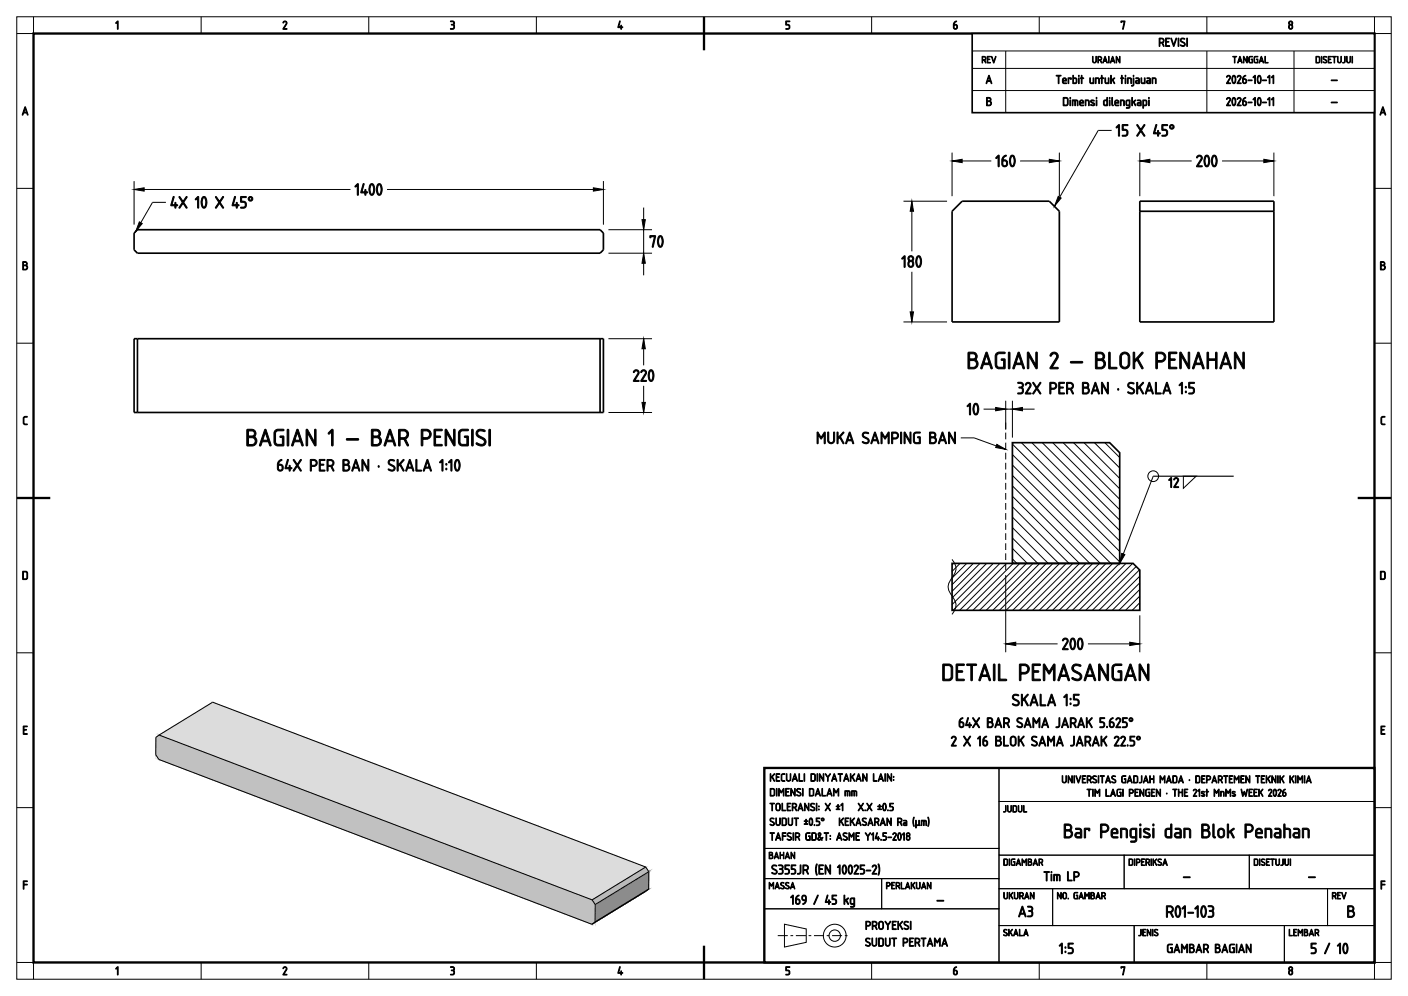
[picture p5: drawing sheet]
<svg xmlns="http://www.w3.org/2000/svg" width="420mm" height="297mm" viewBox="0 0 420 297" stroke-linecap="round" stroke-linejoin="round" font-family="sans-serif">
<defs><g id="words">
<g font-size="6.8">
<text x="288.2" y="110">BAGIAN 2 — BLOK PENAHAN</text>
<text x="73.1" y="133">BAGIAN 1 — BAR PENGISI</text>
<text x="280.7" y="203">DETAIL PEMASANGAN</text>
</g>
<text font-size="5.7" x="317" y="249.9">Bar Pengisi dan Blok Penahan</text>
<g font-size="4.7">
<text x="332.8" y="40.6">15 X 45°</text>
<text x="296.9" y="49.8">160</text>
<text x="356.7" y="49.8">200</text>
<text x="105.8" y="58.2">1400</text>
<text x="50.7" y="62.1">4X 10 X 45°</text>
<text x="193.6" y="73.8">70</text>
<text x="268.9" y="79.7">180</text>
<text x="188.7" y="113.8">220</text>
<text x="303.3" y="117.5">32X PER BAN · SKALA 1:5</text>
<text x="288.4" y="123.7">10</text>
<text x="243.4" y="132.3">MUKA SAMPING BAN</text>
<text x="82.4" y="140.5">64X PER BAN · SKALA 1:10</text>
<text x="316.7" y="193.7">200</text>
<text x="301.7" y="210.5">SKALA 1:5</text>
<text x="347.6" y="273.6">R01-103</text>
<text x="401.6" y="273.6">B</text>
</g>
<g font-size="4.3">
<text x="303.6" y="273.4">A3</text>
<text x="315.9" y="284.4">1:5</text>
<text x="390.8" y="284.4">5 / 10</text>
</g>
<g font-size="4.1">
<text x="348.5" y="145.4">12</text>
<text x="285.8" y="217">64X BAR SAMA JARAK 5.625°</text>
<text x="283.6" y="222.5">2 X 16 BLOK SAMA JARAK 22.5°</text>
</g>
<g font-size="3.8">
<text x="230" y="260.7">S355JR (EN 10025-2)</text>
<text x="311.2" y="262.7">Tim LP</text>
<text x="352.8" y="262.7">—</text>
<text x="390.1" y="262.7">—</text>
<text x="235.7" y="269.7">169 / 45 kg</text>
<text x="279.3" y="269.7">—</text>
</g>
<text font-size="3.5" x="347.9" y="284.1">GAMBAR BAGIAN</text>
<g font-size="3.4">
<text x="34.4" y="8.8">1</text>
<text x="84.2" y="8.8">2</text>
<text x="134.2" y="8.8">3</text>
<text x="184.1" y="8.8">4</text>
<text x="234.2" y="8.8">5</text>
<text x="284.2" y="8.8">6</text>
<text x="334.2" y="8.8">7</text>
<text x="384.1" y="8.8">8</text>
<text x="345.5" y="13.9">REVISI</text>
<text x="294" y="24.9">A</text>
<text x="314.9" y="24.9">Terbit untuk tinjauan</text>
<text x="365.7" y="24.9">2026-10-11</text>
<text x="396.9" y="24.9">—</text>
<text x="6.5" y="34.3">A</text>
<text x="294" y="31.5">B</text>
<text x="316.9" y="31.5">Dimensi dilengkapi</text>
<text x="365.7" y="31.5">2026-10-11</text>
<text x="396.9" y="31.5">—</text>
<text x="411.5" y="34.3">A</text>
<text x="6.5" y="80.5">B</text>
<text x="411.5" y="80.5">B</text>
<text x="6.7" y="126.7">C</text>
<text x="411.7" y="126.7">C</text>
<text x="6.5" y="172.8">D</text>
<text x="411.5" y="172.8">D</text>
<text x="6.7" y="219">E</text>
<text x="411.7" y="219">E</text>
<text x="6.7" y="265.2">F</text>
<text x="411.7" y="265.2">F</text>
<text x="258" y="277.2">PROYEKSI</text>
<text x="258" y="282.2">SUDUT PERTAMA</text>
<text x="34.4" y="290.8">1</text>
<text x="84.2" y="290.8">2</text>
<text x="134.2" y="290.8">3</text>
<text x="184.1" y="290.8">4</text>
<text x="234.2" y="290.8">5</text>
<text x="284.2" y="290.8">6</text>
<text x="334.2" y="290.8">7</text>
<text x="384.1" y="290.8">8</text>
</g>
<g font-size="3.1">
<text x="229.5" y="233">KECUALI DINYATAKAN LAIN:</text>
<text x="229.5" y="237.4">DIMENSI DALAM mm</text>
<text x="229.5" y="241.8">TOLERANSI: X ±1</text>
<text x="255.8" y="241.8">X.X ±0.5</text>
<text x="229.5" y="246.2">SUDUT ±0.5°</text>
<text x="229.5" y="250.6">TAFSIR GD&amp;T: ASME Y14.5-2018</text>
<text x="250.1" y="246.2">KEKASARAN Ra (µm)</text>
</g>
<g font-size="3">
<text x="316.6" y="233.5">UNIVERSITAS GADJAH MADA · DEPARTEMEN TEKNIK KIMIA</text>
<text x="324.1" y="237.5">TIM LAGI PENGEN · THE 21st MnMs WEEK 2026</text>
</g>
<g font-size="2.7">
<text x="292.7" y="18.8">REV</text>
<text x="325.7" y="18.8">URAIAN</text>
<text x="367.6" y="18.8">TANGGAL</text>
<text x="392.3" y="18.8">DISETUJUI</text>
<text x="299.2" y="242.2">JUDUL</text>
<text x="229.2" y="256.1">BAHAN</text>
<text x="299.2" y="258.1">DIGAMBAR</text>
<text x="336.5" y="258.1">DIPERIKSA</text>
<text x="373.9" y="258.1">DISETUJUI</text>
<text x="229.2" y="265.1">MASSA</text>
<text x="264.2" y="265.1">PERLAKUAN</text>
<text x="299.2" y="268.1">UKURAN</text>
<text x="315.2" y="268.1">NO. GAMBAR</text>
<text x="397.2" y="268.1">REV</text>
<text x="299.2" y="279.1">SKALA</text>
<text x="339.5" y="279.1">JENIS</text>
<text x="384.3" y="279.1">LEMBAR</text>
</g>
</g></defs>
<g fill="none" stroke="#000" stroke-width=".3">
<path d="M5 5h410v287h-410zM10 5v5h-5M60 5v5M110 5v5M160 5v5M210 5v5M260 5v5M310 5v5M360 5v5M410 5v5h5M5 56.2h5M410 56.2h5"/>
<path d="M5 102.3h5M410 102.3h5M5 148.5h5M410 148.5h5M5 194.7h5M410 194.7h5M5 240.8h5M410 240.8h5M5 287h5v5M60 287v5M110 287v5M160 287v5"/>
<path d="M210 287v5M260 287v5M310 287v5M360 287v5M415 287h-5v5"/>
</g>
<path d="M10 10h400v277h-400zM210 5v10M5 148.5h10M405 148.5h10M210 282v10" fill="none" stroke="#000" stroke-width=".7" stroke-linecap="butt"/>
<path d="M228 229h182v58h-182z" fill-rule="evenodd" fill="#fff"/>
<path d="M228 229h182v58h-182z" fill="none" stroke="#000" stroke-width=".7" stroke-linecap="butt"/>
<g fill="none" stroke="#000" stroke-width=".3">
<path d="M228 229h70v24h-70zM298 229h112v10h-112zM298 239h112v16h-112zM228 253h70v9h-70zM298 255h37.3v10h-37.3zM335.3 255h37.4v10h-37.4zM372.7 255h37.3v10h-37.3zM228 262h35v9h-35zM228 271h70v16h-70zM234 275.6l6.5 1.4v4l-6.5 1.4zM263 262h35v9h-35zM298 265h16v11h-16z"/>
<path d="M298 276h40.3v11h-40.3zM314 265h82v11h-82zM338.3 276h44.8v11h-44.8zM383.1 276h26.9v11h-26.9zM396 265h14v11h-14z"/>
<circle cx="249" cy="279" r="3.4"/>
<circle cx="249" cy="279" r="1.7"/>
</g>
<path d="M232 279h21.5" fill="none" stroke="#000" stroke-width=".3" stroke-dasharray="3 .8 .8 .8" stroke-linecap="butt"/>
<path d="M290 10h120v23.6h-120z" fill-rule="evenodd" fill="#fff"/>
<path d="M290 10h120v23.6h-120zM40 69.5l1-1h138l1 1v5l-1 1h-138l-1-1zM287 60h26l3 3v33h-32v-33zM340 60h40v36h-40zM340 63h40M40 101h140v22h-140zM41 101v22M179 101v22M302 132h29l3 3v33h-32zM284 168h54l2 2v12h-56z" fill="none" stroke="#000" stroke-width=".5"/>
<g fill="none" stroke="#000" stroke-width=".3">
<path d="M290 15.2h120M300 15.2v18.4M360 15.2v18.4M386 15.2v18.4M290 20.4h120M290 27h120M40 54v13M40 56.5h64.6M115.4 56.5h64.6M180 54v13M181.5 68.5h13M181.5 75.5h13"/>
<path d="M192 61.9v20.2M181.5 101h13M192 101v8M192 115v8M181.5 123h13M302 132.4l32 32M302 135.5l32 32M302 138.7l29.3 29.3M304.7 132l29.3 29.3M307.8 132l26.2 26.2M310.9 132l23.1 23.1M314 132l20 20"/>
<path d="M317.1 132l16.9 16.9M320.2 132l13.8 13.8M323.3 132l10.7 10.7M326.5 132l7.5 7.5M329.6 132l4.4 4.4M302 148l20 20-14 14M302 141.8l26.2 26.2M302 144.9l23.1 23.1M302 151.1l16.9 16.9M302 154.2l13.8 13.8M302 157.3l10.7 10.7M284 166.8a3.7 3.7 0 0 1 .2 5.1 3.9 3.9 0 0 0-.7 5.2 4.5 4.5 0 0 1 1.2 5.1l-.7 1"/>
<path d="M284.4 168l-.4 .4M286.4 168l-2.4 2.4M288.4 168l-4.4 4.4M290.3 168l-6.3 6.3M292.3 168l-8.3 8.3M294.3 168l-10.3 10.3M296.3 168l-12.3 12.3M298.3 168l-14 14M300.2 168l-14 14M302 160.4l7.6 7.6M302 163.5l4.5 4.5M302 166.7l1.3 1.3"/>
<path d="M302.2 168l-14 14M304.2 168l-14 14M306.2 168l-14 14M308.2 168l-14 14M310.1 168l-14 14M312.1 168l-14 14M314.1 168l-14 14M316.1 168l-14 14M318.1 168l-14 14M320 168l-14 14M324 168l-14 14M326 168l-14 14"/>
<path d="M328 168l-14 14M329.9 168l-14 14M331.9 168l-14 14M333.9 168l-14 14M335.9 168l-14 14M337.9 168l-14 14M338.9 168.9l-13.1 13.1M339.9 169.9l-12.1 12.1M340 179.7l-2.3 2.3M340 177.7l-4.3 4.3M340 175.8l-6.2 6.2M340 173.8l-8.2 8.2"/>
<path d="M340 171.8l-10.2 10.2M340 181.7l-.3 .3M47.5 219.2l15.9-9.8 129.2 49.1M47.5 219.2l-1 .7v5.2l.9 1.4 129.2 49.1M47.5 219.2l129.1 49.1M192.6 258.5l.9 1.4M192.6 258.5l-16 9.8M193.5 259.9v5.2M193.5 259.9l-15.9 9.8M176.6 268.3l1 1.4M177.5 274.9l-.9 .7M177.6 269.7l-.1 5.2"/>
<path d="M193.5 265.1l-16 9.8M193.5 265.1l-16.9 10.5"/>
</g>
<g fill="#dcdcdc" stroke="#dcdcdc" stroke-width=".3">
<path d="M63.4 209.4l2.1 .8-.3 .1z"/>
<path d="M63.4 209.4l1.8 .9-.5 .3z"/>
<path d="M63.4 209.4l1.3 1.2h-1.6z"/>
<path d="M61.4 210.6l2-1.2-.3 1.2z"/>
<path d="M65.2 210.3l.3-.1 2 .7z"/>
<path d="M64.7 210.6l.5-.3 1.8 .9z"/>
<path d="M65.2 210.3l2.3 .6-.5 .3z"/>
<path d="M63.1 210.6h1.6l-2 1.2z"/>
<path d="M61.4 210.6h1.7l-.4 1.2z"/>
<path d="M64.7 210.6l2.3 .6-1 .6z"/>
<path d="M67 211.2l.5-.3 1.7 .9z"/>
<path d="M62.7 211.8l2-1.2 1.3 1.2z"/>
<path d="M67.5 210.9l2 .8-.3 .1z"/>
<path d="M59.4 211.8l2-1.2 1.3 1.2z"/>
<path d="M67 211.2l2.2 .6-.5 .4z"/>
<path d="M66 211.8l1-.6 1.2 1.3z"/>
<path d="M67 211.2l1.7 1-.5 .3z"/>
<path d="M69.2 211.8l.3-.1 2 .8z"/>
<path d="M62.7 211.8h3.3l-2 1.3z"/>
<path d="M59.4 211.8h3.3l-2 1.3z"/>
<path d="M68.7 212.2l.5-.4 1.3 1.3z"/>
<path d="M69.2 211.8l2.3 .7-1 .6z"/>
<path d="M66 211.8l2.2 .7-1 .6z"/>
<path d="M68.2 212.5l.5-.3 1.8 .9z"/>
<path d="M66 211.8l1.2 1.3h-1.6z"/>
<path d="M64 213.1l2-1.3-.4 1.3z"/>
<path d="M62.7 211.8l1.3 1.3h-1.7z"/>
<path d="M60.7 213.1l2-1.3-.4 1.3z"/>
<path d="M59.4 211.8l1.3 1.3h-1.6z"/>
<path d="M57.4 213.1l2-1.3-.3 1.3z"/>
<path d="M67.2 213.1l1-.6 2.3 .6z"/>
<path d="M71.5 212.5l2 .7-.2 .2z"/>
<path d="M70.5 213.1l1-.6 1.3 1.2z"/>
<path d="M71.5 212.5l1.8 .9-.5 .3z"/>
<path d="M67.2 213.1h3.3l-2 1.2z"/>
<path d="M73.3 213.4l.2-.2 2 .8z"/>
<path d="M65.6 213.1h1.6l-2 1.2z"/>
<path d="M64 213.1h1.6l-.4 1.2z"/>
<path d="M62.3 213.1h1.7l-2 1.2z"/>
<path d="M60.7 213.1h1.6l-.3 1.2z"/>
<path d="M70.5 213.1l2.3 .6-.5 .3z"/>
<path d="M59.1 213.1h1.6l-2 1.2z"/>
<path d="M57.4 213.1h1.7l-.4 1.2z"/>
<path d="M72.8 213.7l.5-.3 1.8 .9z"/>
<path d="M70.5 213.1l1.8 .9-.5 .3z"/>
<path d="M73.3 213.4l2.2 .6-.4 .3z"/>
<path d="M68.5 214.3l2-1.2 1.3 1.2z"/>
<path d="M65.2 214.3l2-1.2 1.3 1.2z"/>
<path d="M62 214.3l2-1.2 1.2 1.2z"/>
<path d="M58.7 214.3l2-1.2 1.3 1.2z"/>
<path d="M55.4 214.3l2-1.2 1.3 1.2z"/>
<path d="M72.3 214l.5-.3 1.3 1.2z"/>
<path d="M72.8 213.7l2.3 .6-1 .6z"/>
<path d="M75.1 214.3l.4-.3 1.8 .9z"/>
<path d="M71.8 214.3l.5-.3 1.8 .9z"/>
<path d="M75.5 214l2.1 .8-.3 .1z"/>
<path d="M68.5 214.3h3.3l-1 .6z"/>
<path d="M65.2 214.3h3.3l-2 1.2z"/>
<path d="M62 214.3h3.2l-1.9 1.2z"/>
<path d="M58.7 214.3h3.3l-2 1.2z"/>
<path d="M55.4 214.3h3.3l-2 1.2z"/>
<path d="M75.1 214.3l2.2 .6-1 .6z"/>
<path d="M74.1 214.9l1-.6 1.2 1.2z"/>
<path d="M71.8 214.3l2.3 .6-1 .6z"/>
<path d="M70.8 214.9l1-.6 1.3 1.2z"/>
<path d="M68.5 214.3l2.3 .6-1 .6z"/>
<path d="M77.3 214.9l.3-.1 2 .7z"/>
<path d="M68.5 214.3l1.3 1.2h-1.6z"/>
<path d="M66.5 215.5l2-1.2-.3 1.2z"/>
<path d="M65.2 214.3l1.3 1.2h-1.6z"/>
<path d="M63.3 215.5l1.9-1.2-.3 1.2z"/>
<path d="M62 214.3l1.3 1.2h-1.7z"/>
<path d="M60 215.5l2-1.2-.4 1.2z"/>
<path d="M58.7 214.3l1.3 1.2h-1.7z"/>
<path d="M56.7 215.5l2-1.2-.4 1.2z"/>
<path d="M55.4 214.3l1.3 1.2h-1.6z"/>
<path d="M53.4 215.5l2-1.2-.3 1.2z"/>
<path d="M76.3 215.5l1-.6 2.3 .6z"/>
<path d="M69.8 215.5l1-.6 2.3 .6z"/>
<path d="M74.1 214.9l2.2 .6-.5 .3z"/>
<path d="M73.1 215.5l1-.6 1.2 1.2z"/>
<path d="M74.1 214.9l1.7 .9-.5 .3z"/>
<path d="M76.3 215.5h3.3l-2 1.3z"/>
<path d="M69.8 215.5h3.3l-2 1.3z"/>
<path d="M68.2 215.5h1.6l-2 1.3z"/>
<path d="M66.5 215.5h1.7l-.4 1.3z"/>
<path d="M64.9 215.5h1.6l-2 1.2z"/>
<path d="M75.8 215.8l.5-.3 1.3 1.3z"/>
<path d="M63.3 215.5h1.6l-.4 1.2z"/>
<path d="M79.6 215.5l2 .8-.2 .2z"/>
<path d="M61.6 215.5h1.7l-2 1.2z"/>
<path d="M60 215.5h1.6l-.3 1.2z"/>
<path d="M58.3 215.5h1.7l-2 1.2z"/>
<path d="M56.7 215.5h1.6l-.3 1.2z"/>
<path d="M55.1 215.5h1.6l-2 1.2z"/>
<path d="M53.4 215.5h1.7l-.4 1.2z"/>
<path d="M73.1 215.5l2.2 .6-1 .7z"/>
<path d="M79.6 215.5l1.8 1-.5 .3z"/>
<path d="M75.3 216.1l.5-.3 1.8 1z"/>
<path d="M77.6 216.8l2-1.3 1.3 1.3z"/>
<path d="M71.1 216.8l2-1.3 1.2 1.3z"/>
<path d="M67.8 216.8l2-1.3 1.3 1.3z"/>
<path d="M64.5 216.7l2-1.2 1.3 1.3z"/>
<path d="M61.3 216.7l2-1.2 1.2 1.2z"/>
<path d="M58 216.7l2-1.2 1.3 1.2z"/>
<path d="M54.7 216.7l2-1.2 1.3 1.2z"/>
<path d="M51.5 216.7l1.9-1.2 1.3 1.2z"/>
<path d="M81.4 216.5l.2-.2 2 .8z"/>
<path d="M74.3 216.8l1-.7 2.3 .7z"/>
<path d="M80.9 216.8l.5-.3 1.7 .9z"/>
<path d="M81.4 216.5l2.2 .6-.5 .3z"/>
<path d="M77.6 216.8h3.3l-1 .6z"/>
<path d="M74.3 216.8h3.3l-2 1.2z"/>
<path d="M71.1 216.8h3.2l-2 1.2z"/>
<path d="M67.8 216.8h3.3l-2 1.2z"/>
<path d="M77.6 216.8l2.3 .6-.5 .3z"/>
<path d="M64.5 216.7l3.3 .1-2 1.2z"/>
<path d="M61.3 216.7h3.2l-2 1.3z"/>
<path d="M58 216.7h3.3l-2 1.3z"/>
<path d="M80.9 216.8l2.2 .6-1 .6z"/>
<path d="M79.9 217.4l1-.6 1.2 1.2z"/>
<path d="M54.7 216.7h3.3l-2 1.3z"/>
<path d="M51.5 216.7h3.2l-2 1.3z"/>
<path d="M83.1 217.4l.5-.3 1.8 .9z"/>
<path d="M77.6 216.8l1.8 .9-.5 .3z"/>
<path d="M83.6 217.1l2 .7-.2 .2z"/>
<path d="M77.6 216.8l1.3 1.2h-1.7z"/>
<path d="M75.6 218l2-1.2-.4 1.2z"/>
<path d="M74.3 216.8l1.3 1.2h-1.6z"/>
<path d="M72.3 218l2-1.2-.3 1.2z"/>
<path d="M71.1 216.8l1.2 1.2h-1.6z"/>
<path d="M69.1 218l2-1.2-.4 1.2z"/>
<path d="M67.8 216.8l1.3 1.2h-1.7z"/>
<path d="M65.8 218l2-1.2-.4 1.2z"/>
<path d="M64.5 216.7l1.3 1.3h-1.6z"/>
<path d="M62.5 218l2-1.3-.3 1.3z"/>
<path d="M61.3 216.7l1.2 1.3h-1.6z"/>
<path d="M59.3 218l2-1.3-.4 1.3z"/>
<path d="M58 216.7l1.3 1.3h-1.7z"/>
<path d="M56 218l2-1.3-.4 1.3z"/>
<path d="M54.7 216.7l1.3 1.3h-1.6z"/>
<path d="M52.7 218l2-1.3-.3 1.3z"/>
<path d="M51.5 216.7l1.2 1.3h-1.6z"/>
<path d="M49.5 218l2-1.3-.4 1.3z"/>
<path d="M83.1 217.4l2.3 .6-.5 .3z"/>
<path d="M79.4 217.7l.5-.3 1.2 1.2z"/>
<path d="M82.1 218l1-.6 1.3 1.2z"/>
<path d="M79.9 217.4l2.2 .6-1 .6z"/>
<path d="M83.1 217.4l1.8 .9-.5 .3z"/>
<path d="M85.4 218l.2-.2 2.1 .8z"/>
<path d="M78.9 218l.5-.3 1.7 .9z"/>
<path d="M77.2 218h1.7l-2 1.2z"/>
<path d="M75.6 218h1.6l-.3 1.2z"/>
<path d="M74 218h1.6l-2 1.2z"/>
<path d="M84.9 218.3l.5-.3 1.3 1.2z"/>
<path d="M72.3 218h1.7l-.4 1.2z"/>
<path d="M70.7 218h1.6l-2 1.2z"/>
<path d="M69.1 218h1.6l-.4 1.2z"/>
<path d="M67.4 218h1.7l-2 1.2z"/>
<path d="M65.8 218h1.6l-.3 1.2z"/>
<path d="M64.2 218h1.6l-2 1.2z"/>
<path d="M62.5 218h1.7l-.4 1.2z"/>
<path d="M85.4 218l2.3 .6-1 .6z"/>
<path d="M60.9 218h1.6l-2 1.2z"/>
<path d="M59.3 218h1.6l-.4 1.2z"/>
<path d="M82.1 218l2.3 .6-1 .6z"/>
<path d="M57.6 218h1.7l-2 1.2z"/>
<path d="M81.1 218.6l1-.6 1.3 1.2z"/>
<path d="M56 218h1.6l-.3 1.2z"/>
<path d="M78.9 218l2.2 .6-1 .6z"/>
<path d="M54.4 218h1.6l-2 1.2z"/>
<path d="M52.7 218h1.7l-.4 1.2z"/>
<path d="M51.1 218h1.6l-2 1.2z"/>
<path d="M49.5 218h1.6l-.4 1.2z"/>
<path d="M84.4 218.6l.5-.3 1.8 .9z"/>
<path d="M76.9 219.2l2-1.2 1.2 1.2z"/>
<path d="M73.6 219.2l2-1.2 1.3 1.2z"/>
<path d="M70.3 219.2l2-1.2 1.3 1.2z"/>
<path d="M67.1 219.2l2-1.2 1.2 1.2z"/>
<path d="M63.8 219.2l2-1.2 1.3 1.2z"/>
<path d="M60.5 219.2l2-1.2 1.3 1.2z"/>
<path d="M83.4 219.2l1-.6 2.3 .6z"/>
<path d="M57.3 219.2l2-1.2 1.2 1.2z"/>
<path d="M54 219.2l2-1.2 1.3 1.2z"/>
<path d="M50.7 219.2l2-1.2 1.3 1.2z"/>
<path d="M47.5 219.2l2-1.2 1.2 1.2z"/>
<path d="M87.7 218.6l2 .8-.3 .1z"/>
<path d="M81.1 218.6l2.3 .6-.5 .3z"/>
<path d="M86.7 219.2l1-.6 1.2 1.2z"/>
<path d="M80.1 219.2l1-.6 1.3 1.2z"/>
<path d="M87.7 218.6l1.7 .9-.5 .3z"/>
<path d="M81.1 218.6l1.8 .9-.5 .3z"/>
<path d="M73.6 219.2h3.3l-1 .6z"/>
<path d="M83.4 219.2h3.3l-2 1.2z"/>
<path d="M89.4 219.5l.3-.1 2 .7z"/>
<path d="M76.9 219.2h3.2l-2 1.2z"/>
<path d="M47.5 219.2h3.2l-1 .6z"/>
<path d="M70.3 219.2h3.3l-2 1.2z"/>
<path d="M82.9 219.5l.5-.3 1.3 1.2z"/>
<path d="M67.1 219.2h3.2l-2 1.2z"/>
<path d="M63.8 219.2h3.3l-2 1.2z"/>
<path d="M86.7 219.2l2.2 .6-1 .6z"/>
<path d="M60.5 219.2h3.3l-2 1.2z"/>
<path d="M57.3 219.2h3.2l-2 1.2z"/>
<path d="M80.1 219.2l2.3 .6-1 .6z"/>
<path d="M54 219.2h3.3l-2 1.2z"/>
<path d="M88.9 219.8l.5-.3 1.8 .9z"/>
<path d="M75.9 219.8l1-.6 1.2 1.2z"/>
<path d="M50.7 219.2h3.3l-2 1.2z"/>
<path d="M73.6 219.2l2.3 .6-1 .6z"/>
<path d="M82.4 219.8l.5-.3 1.8 .9z"/>
<path d="M47.5 219.2l2.2 .6-.2 .2z"/>
<path d="M89.4 219.5l2.3 .6-.5 .3z"/>
<path d="M84.7 220.4l2-1.2 1.2 1.2z"/>
<path d="M78.1 220.4l2-1.2 1.3 1.2z"/>
<path d="M49.7 219.8l1-.6 1.3 1.2z"/>
<path d="M73.6 219.2l1.3 1.2h-1.7z"/>
<path d="M71.6 220.4l2-1.2-.4 1.2z"/>
<path d="M70.3 219.2l1.3 1.2h-1.6z"/>
<path d="M68.3 220.4l2-1.2-.3 1.2z"/>
<path d="M67.1 219.2l1.2 1.2h-1.6z"/>
<path d="M65.1 220.4l2-1.2-.4 1.2z"/>
<path d="M87.9 220.4l1-.6 2.3 .6z"/>
<path d="M63.8 219.2l1.3 1.2h-1.7z"/>
<path d="M61.8 220.4l2-1.2-.4 1.2z"/>
<path d="M60.5 219.2l1.3 1.2h-1.6z"/>
<path d="M58.5 220.4l2-1.2-.3 1.2z"/>
<path d="M81.4 220.4l1-.6 2.3 .6z"/>
<path d="M57.3 219.2l1.2 1.2h-1.6z"/>
<path d="M55.3 220.4l2-1.2-.4 1.2z"/>
<path d="M52 220.4l2-1.2 1.3 1.2z"/>
<path d="M74.9 220.4l1-.6 2.2 .6z"/>
<path d="M49.5 220l.2-.2 1.8 .9z"/>
<path d="M91.2 220.4l.5-.3 1.8 1z"/>
<path d="M49.7 219.8l2.3 .6-.5 .3z"/>
<path d="M91.7 220.1l2 .8-.2 .2z"/>
<path d="M84.7 220.4h3.2l-1 .7z"/>
<path d="M78.1 220.4h3.3l-1 .7z"/>
<path d="M87.9 220.4h3.3l-2 1.3z"/>
<path d="M81.4 220.4h3.3l-2 1.3z"/>
<path d="M52 220.4h3.3l-1 .6z"/>
<path d="M74.9 220.4h3.2l-2 1.3z"/>
<path d="M84.7 220.4l2.2 .7-.5 .3z"/>
<path d="M73.2 220.4h1.7l-2 1.3z"/>
<path d="M71.6 220.4h1.6l-.3 1.3z"/>
<path d="M70 220.4h1.6l-2 1.3z"/>
<path d="M68.3 220.4h1.7l-.4 1.3z"/>
<path d="M91.2 220.4l2.3 .7-1 .6z"/>
<path d="M66.7 220.4h1.6l-2 1.3z"/>
<path d="M65.1 220.4h1.6l-.4 1.3z"/>
<path d="M63.4 220.4h1.7l-2 1.3z"/>
<path d="M86.9 221.1l1-.7 1.3 1.3z"/>
<path d="M61.8 220.4h1.6l-.3 1.3z"/>
<path d="M60.2 220.4h1.6l-2 1.2z"/>
<path d="M58.5 220.4h1.7l-.4 1.2z"/>
<path d="M56.9 220.4h1.6l-2 1.2z"/>
<path d="M80.4 221.1l1-.7 1.3 1.3z"/>
<path d="M55.3 220.4h1.6l-.4 1.2z"/>
<path d="M78.1 220.4l2.3 .7-1 .6z"/>
<path d="M51.5 220.7l.5-.3 1.8 .9z"/>
<path d="M93.5 221.1l.2-.2 2 .8z"/>
<path d="M84.7 220.4l1.7 1-.5 .3z"/>
<path d="M89.2 221.7l2-1.3 1.3 1.3z"/>
<path d="M52 220.4l2.3 .6-.5 .3z"/>
<path d="M82.7 221.7l2-1.3 1.2 1.3z"/>
<path d="M54.3 221l1-.6 1.2 1.2z"/>
<path d="M76.1 221.7l2-1.3 1.3 1.3z"/>
<path d="M72.9 221.7l2-1.3 1.2 1.3z"/>
<path d="M69.6 221.7l2-1.3 1.3 1.3z"/>
<path d="M92.5 221.7l1-.6 2.2 .6z"/>
<path d="M66.3 221.7l2-1.3 1.3 1.3z"/>
<path d="M63.1 221.7l2-1.3 1.2 1.3z"/>
<path d="M59.8 221.6l2-1.2 1.3 1.3z"/>
<path d="M51.5 220.7l2.3 .6-.3 .2z"/>
<path d="M56.5 221.6l2-1.2 1.3 1.2z"/>
<path d="M79.4 221.7l1-.6 2.3 .6z"/>
<path d="M86.4 221.4l.5-.3 1.3 1.2z"/>
<path d="M53.8 221.3l.5-.3 2.2 .6z"/>
<path d="M86.9 221.1l2.3 .6-1 .6z"/>
<path d="M85.9 221.7l.5-.3 1.8 .9z"/>
<path d="M82.7 221.7h3.2l-1 .6z"/>
<path d="M53.5 221.5l.3-.2 1.7 1z"/>
<path d="M92.5 221.7h3.2l-2 1.2z"/>
<path d="M53.8 221.3l2.7 .3-1 .7z"/>
<path d="M89.2 221.7h3.3l-2 1.2z"/>
<path d="M56.5 221.6h3.3l-1 .7z"/>
<path d="M79.4 221.7h3.3l-2 1.2z"/>
<path d="M95.7 221.7l2.1 .7-.3 .2z"/>
<path d="M76.1 221.7h3.3l-2 1.2z"/>
<path d="M72.9 221.7h3.2l-2 1.2z"/>
<path d="M69.6 221.7h3.3l-2 1.2z"/>
<path d="M66.3 221.7h3.3l-2 1.2z"/>
<path d="M88.2 222.3l1-.6 1.3 1.2z"/>
<path d="M63.1 221.7h3.2l-2 1.2z"/>
<path d="M85.9 221.7l2.3 .6-1 .6z"/>
<path d="M84.9 222.3l1-.6 1.3 1.2z"/>
<path d="M59.8 221.6l3.3 .1-2 1.2z"/>
<path d="M95.7 221.7l1.8 .9-.5 .3z"/>
<path d="M82.7 221.7l2.2 .6-1 .6z"/>
<path d="M95.7 221.7l1.3 1.2h-1.6z"/>
<path d="M93.7 222.9l2-1.2-.3 1.2z"/>
<path d="M56.5 221.6l2.3 .7-.5 .3z"/>
<path d="M92.5 221.7l1.2 1.2h-1.6z"/>
<path d="M90.5 222.9l2-1.2-.4 1.2z"/>
<path d="M58.8 222.3l1-.7 1.3 1.3z"/>
<path d="M82.7 221.7l1.2 1.2h-1.6z"/>
<path d="M80.7 222.9l2-1.2-.4 1.2z"/>
<path d="M55.5 222.3l1-.7 1.3 1.3z"/>
<path d="M79.4 221.7l1.3 1.2h-1.7z"/>
<path d="M77.4 222.9l2-1.2-.4 1.2z"/>
<path d="M76.1 221.7l1.3 1.2h-1.6z"/>
<path d="M74.1 222.9l2-1.2-.3 1.2z"/>
<path d="M72.9 221.7l1.2 1.2h-1.6z"/>
<path d="M70.9 222.9l2-1.2-.4 1.2z"/>
<path d="M69.6 221.7l1.3 1.2h-1.7z"/>
<path d="M56.5 221.6l1.8 1-.5 .3z"/>
<path d="M67.6 222.9l2-1.2-.4 1.2z"/>
<path d="M97.5 222.6l.3-.2 2 .8z"/>
<path d="M66.3 221.7l1.3 1.2h-1.6z"/>
<path d="M64.3 222.9l2-1.2-.3 1.2z"/>
<path d="M61.1 222.9l2-1.2 1.2 1.2z"/>
<path d="M83.9 222.9l1-.6 2.3 .6z"/>
<path d="M88.2 222.3l2.3 .6-.5 .3z"/>
<path d="M58.3 222.6l.5-.3 2.3 .6z"/>
<path d="M87.2 222.9l1-.6 1.3 1.2z"/>
<path d="M97 222.9l.5-.3 1.8 .9z"/>
<path d="M88.2 222.3l1.8 .9-.5 .3z"/>
<path d="M55.5 222.3l2.3 .6-.3 .1z"/>
<path d="M97.5 222.6l2.3 .6-.5 .3z"/>
<path d="M58.3 222.6l2.8 .3-1 .6z"/>
<path d="M95.4 222.9h1.6l-2 1.2z"/>
<path d="M57.8 222.9l.5-.3 1.8 .9z"/>
<path d="M93.7 222.9h1.7l-.4 1.2z"/>
<path d="M92.1 222.9h1.6l-2 1.2z"/>
<path d="M90.5 222.9h1.6l-.4 1.2z"/>
<path d="M61.1 222.9h3.2l-1 .6z"/>
<path d="M83.9 222.9h3.3l-2 1.2z"/>
<path d="M82.3 222.9h1.6l-2 1.2z"/>
<path d="M80.7 222.9h1.6l-.4 1.2z"/>
<path d="M79 222.9h1.7l-2 1.2z"/>
<path d="M90 223.2l.5-.3 1.2 1.2z"/>
<path d="M77.4 222.9h1.6l-.3 1.2z"/>
<path d="M75.8 222.9h1.6l-2 1.2z"/>
<path d="M74.1 222.9h1.7l-.4 1.2z"/>
<path d="M97 222.9l2.3 .6-1 .6z"/>
<path d="M72.5 222.9h1.6l-2 1.2z"/>
<path d="M70.9 222.9h1.6l-.4 1.2z"/>
<path d="M69.2 222.9h1.7l-2 1.2z"/>
<path d="M67.6 222.9h1.6l-.3 1.2z"/>
<path d="M66 222.9h1.6l-2 1.2z"/>
<path d="M64.3 222.9h1.7l-.4 1.2z"/>
<path d="M57.5 223l.3-.1 1.8 .9z"/>
<path d="M87.2 222.9l2.3 .6-1 .6z"/>
<path d="M99.3 223.5l.5-.3 1.7 .9z"/>
<path d="M89.5 223.5l.5-.3 1.7 .9z"/>
<path d="M61.1 222.9l2.2 .6-.5 .3z"/>
<path d="M60.1 223.5l1-.6 1.7 .9z"/>
<path d="M95 224.1l2-1.2 1.3 1.2z"/>
<path d="M57.8 222.9l2.3 .6-.5 .3z"/>
<path d="M99.8 223.2l2 .8-.3 .1z"/>
<path d="M91.7 224.1l2-1.2 1.3 1.2z"/>
<path d="M63.3 223.5l1-.6 1.3 1.2z"/>
<path d="M85.2 224.1l2-1.2 1.3 1.2z"/>
<path d="M81.9 224.1l2-1.2 1.3 1.2z"/>
<path d="M78.7 224.1l2-1.2 1.2 1.2z"/>
<path d="M75.4 224.1l2-1.2 1.3 1.2z"/>
<path d="M72.1 224.1l2-1.2 1.3 1.2z"/>
<path d="M68.9 224.1l2-1.2 1.2 1.2z"/>
<path d="M65.6 224.1l2-1.2 1.3 1.2z"/>
<path d="M88.5 224.1l1-.6 2.2 .6z"/>
<path d="M99.3 223.5l2.2 .6-.5 .3z"/>
<path d="M62.8 223.8l.5-.3 2.3 .6z"/>
<path d="M98.3 224.1l1-.6 1.2 1.2z"/>
<path d="M99.3 223.5l1.7 .9-.5 .3z"/>
<path d="M60.1 223.5l2.7 .3-1 .6z"/>
<path d="M59.6 223.8l.5-.3 1.7 .9z"/>
<path d="M101.5 224.1l.3-.1 2 .8z"/>
<path d="M91.7 224.1h3.3l-1 .6z"/>
<path d="M95 224.1h3.3l-2 1.3z"/>
<path d="M65.6 224.1h3.3l-1 .6z"/>
<path d="M59.6 223.8l2.2 .6-.2 .2z"/>
<path d="M88.5 224.1h3.2l-2 1.3z"/>
<path d="M101 224.4l.5-.3 1.3 1.3z"/>
<path d="M85.2 224.1h3.3l-2 1.2z"/>
<path d="M81.9 224.1h3.3l-2 1.2z"/>
<path d="M91.7 224.1l2.3 .6-.5 .3z"/>
<path d="M78.7 224.1h3.2l-2 1.2z"/>
<path d="M101.5 224.1l2.3 .7-1 .6z"/>
<path d="M75.4 224.1h3.3l-2 1.2z"/>
<path d="M62.8 223.8l2.8 .3-2 1.2z"/>
<path d="M98.3 224.1l2.2 .6-1 .7z"/>
<path d="M72.1 224.1h3.3l-2 1.2z"/>
<path d="M94 224.7l1-.6 1.3 1.3z"/>
<path d="M68.9 224.1h3.2l-2 1.2z"/>
<path d="M100.5 224.7l.5-.3 1.8 1z"/>
<path d="M61.8 224.4l1-.6 .8 1.5z"/>
<path d="M91.7 224.1l1.8 .9-.5 .4z"/>
<path d="M65.6 224.1l2.3 .6-.5 .3z"/>
<path d="M96.3 225.4l2-1.3 1.2 1.3z"/>
<path d="M67.9 224.7l1-.6 1.2 1.2z"/>
<path d="M91.7 224.1l1.3 1.3h-1.6z"/>
<path d="M89.7 225.4l2-1.3-.3 1.3z"/>
<path d="M88.5 224.1l1.2 1.3h-1.6z"/>
<path d="M86.5 225.3l2-1.2-.4 1.3z"/>
<path d="M85.2 224.1l1.3 1.2h-1.7z"/>
<path d="M83.2 225.3l2-1.2-.4 1.2z"/>
<path d="M81.9 224.1l1.3 1.2h-1.6z"/>
<path d="M79.9 225.3l2-1.2-.3 1.2z"/>
<path d="M61.6 224.6l.2-.2 1.8 .9z"/>
<path d="M78.7 224.1l1.2 1.2h-1.6z"/>
<path d="M65.6 224.1l1.8 .9-.5 .3z"/>
<path d="M76.7 225.3l2-1.2-.4 1.2z"/>
<path d="M99.5 225.4l1-.7 2.3 .7z"/>
<path d="M75.4 224.1l1.3 1.2h-1.7z"/>
<path d="M73.4 225.3l2-1.2-.4 1.2z"/>
<path d="M70.1 225.3l2-1.2 1.3 1.2z"/>
<path d="M63.6 225.3l2-1.2 1.3 1.2z"/>
<path d="M103.8 224.8l2 .7-.2 .2z"/>
<path d="M93.5 225l.5-.3 1.3 1.3z"/>
<path d="M67.4 225l.5-.3 2.2 .6z"/>
<path d="M102.8 225.4l1-.6 1.3 1.2z"/>
<path d="M94 224.7l2.3 .7-1 .6z"/>
<path d="M103.8 224.8l1.8 .9-.5 .3z"/>
<path d="M93 225.4l.5-.4 1.8 1z"/>
<path d="M96.3 225.4h3.2l-1 .6z"/>
<path d="M67.4 225l2.7 .3-1 .6z"/>
<path d="M66.9 225.3l.5-.3 1.7 .9z"/>
<path d="M99.5 225.4h3.3l-2 1.2z"/>
<path d="M105.6 225.7l.2-.2 2 .8z"/>
<path d="M70.1 225.3h3.3l-1 .7z"/>
<path d="M102.8 225.4l2.3 .6-.5 .3z"/>
<path d="M91.4 225.4h1.6l-2 1.2z"/>
<path d="M89.7 225.4h1.7l-.4 1.2z"/>
<path d="M63.6 225.3h3.3l-1 .6z"/>
<path d="M88.1 225.4h1.6l-2 1.2z"/>
<path d="M86.5 225.3l1.6 .1-.4 1.2z"/>
<path d="M84.8 225.3h1.7l-2 1.3z"/>
<path d="M83.2 225.3h1.6l-.3 1.3z"/>
<path d="M81.6 225.3h1.6l-2 1.3z"/>
<path d="M79.9 225.3h1.7l-.4 1.3z"/>
<path d="M78.3 225.3h1.6l-2 1.3z"/>
<path d="M76.7 225.3h1.6l-.4 1.3z"/>
<path d="M75 225.3h1.7l-2 1.3z"/>
<path d="M98.5 226l1-.6 1.3 1.2z"/>
<path d="M73.4 225.3h1.6l-.3 1.3z"/>
<path d="M96.3 225.4l2.2 .6-1 .6z"/>
<path d="M95.3 226l1-.6 1.2 1.2z"/>
<path d="M93 225.4l2.3 .6-1 .6z"/>
<path d="M105.1 226l.5-.3 1.7 .9z"/>
<path d="M102.8 225.4l1.8 .9-.5 .3z"/>
<path d="M70.1 225.3l2.3 .7-.5 .3z"/>
<path d="M63.6 225.3l2.3 .6-.3 .2z"/>
<path d="M69.1 225.9l1-.6 1.8 1z"/>
<path d="M105.6 225.7l2.2 .6-.5 .3z"/>
<path d="M100.8 226.6l2-1.2 1.3 1.2z"/>
<path d="M72.4 226l1-.7 1.3 1.3z"/>
<path d="M91 226.6l2-1.2 1.3 1.2z"/>
<path d="M66.9 225.3l2.2 .6-1 .7z"/>
<path d="M65.9 225.9l1-.6 1.2 1.3z"/>
<path d="M87.7 226.6l2-1.2 1.3 1.2z"/>
<path d="M84.5 226.6l2-1.3 1.2 1.3z"/>
<path d="M81.2 226.6l2-1.3 1.3 1.3z"/>
<path d="M77.9 226.6l2-1.3 1.3 1.3z"/>
<path d="M74.7 226.6l2-1.3 1.2 1.3z"/>
<path d="M97.5 226.6l1-.6 2.3 .6z"/>
<path d="M104.6 226.3l.5-.3 1.2 1.2z"/>
<path d="M71.9 226.3l.5-.3 2.3 .6z"/>
<path d="M95.3 226l2.2 .6-.5 .3z"/>
<path d="M105.1 226l2.2 .6-1 .6z"/>
<path d="M65.6 226.1l.3-.2 1.7 1z"/>
<path d="M107.3 226.6l.5-.3 1.8 .9z"/>
<path d="M94.3 226.6l1-.6 1.2 1.2z"/>
<path d="M69.1 225.9l2.8 .4-1 .6z"/>
<path d="M104.1 226.6l.5-.3 1.7 .9z"/>
<path d="M95.3 226l1.7 .9-.5 .3z"/>
<path d="M65.9 225.9l2.2 .7-.5 .3z"/>
<path d="M107.8 226.3l2.1 .8-.3 .1z"/>
<path d="M100.8 226.6h3.3l-1 .6z"/>
<path d="M68.1 226.6l1-.7 1.3 1.3z"/>
<path d="M69.1 225.9l1.8 1-.5 .3z"/>
<path d="M74.7 226.6h3.2l-1 .6z"/>
<path d="M97.5 226.6h3.3l-2 1.2z"/>
<path d="M91 226.6h3.3l-2 1.2z"/>
<path d="M87.7 226.6h3.3l-2 1.2z"/>
<path d="M84.5 226.6h3.2l-2 1.2z"/>
<path d="M97 226.9l.5-.3 1.3 1.2z"/>
<path d="M71.9 226.3l2.8 .3-2 1.2z"/>
<path d="M107.3 226.6l2.3 .6-1 .6z"/>
<path d="M106.3 227.2l1-.6 1.3 1.2z"/>
<path d="M81.2 226.6h3.3l-2 1.2z"/>
<path d="M104.1 226.6l2.2 .6-1 .6z"/>
<path d="M103.1 227.2l1-.6 1.2 1.2z"/>
<path d="M77.9 226.6h3.3l-2 1.2z"/>
<path d="M100.8 226.6l2.3 .6-1 .6z"/>
<path d="M70.9 226.9l1-.6 .8 1.5z"/>
<path d="M94.3 226.6l2.2 .6-1 .6z"/>
<path d="M67.6 226.9l.5-.3 1.8 .9z"/>
<path d="M109.6 227.2l.3-.1 2 .7z"/>
<path d="M74.7 226.6l2.2 .6-.5 .3z"/>
<path d="M96.5 227.2l.5-.3 1.8 .9z"/>
<path d="M68.1 226.6l2.3 .6-.5 .3z"/>
<path d="M76.9 227.2l1-.6 1.3 1.2z"/>
<path d="M98.8 227.8l2-1.2 1.3 1.2z"/>
<path d="M94.3 226.6l1.2 1.2h-1.6z"/>
<path d="M92.3 227.8l2-1.2-.4 1.2z"/>
<path d="M91 226.6l1.3 1.2h-1.7z"/>
<path d="M89 227.8l2-1.2-.4 1.2z"/>
<path d="M87.7 226.6l1.3 1.2h-1.6z"/>
<path d="M85.7 227.8l2-1.2-.3 1.2z"/>
<path d="M108.6 227.8l1-.6 2.3 .6z"/>
<path d="M84.5 226.6l1.2 1.2h-1.6z"/>
<path d="M82.5 227.8l2-1.2-.4 1.2z"/>
<path d="M70.4 227.2l.5-.3 1.8 .9z"/>
<path d="M79.2 227.8l2-1.2 1.3 1.2z"/>
<path d="M102.1 227.8l1-.6 2.2 .6z"/>
<path d="M74.7 226.6l1.7 .9-1 .6z"/>
<path d="M67.6 226.9l2.3 .6-.2 .1z"/>
<path d="M95.5 227.8l1-.6 2.3 .6z"/>
<path d="M106.3 227.2l2.3 .6-.5 .3z"/>
<path d="M76.4 227.5l.5-.3 2.3 .6z"/>
<path d="M72.7 227.8l2-1.2 .7 1.5z"/>
<path d="M69.9 227.5l.5-.3 2.3 .6z"/>
<path d="M105.3 227.8l1-.6 1.3 1.2z"/>
<path d="M106.3 227.2l1.8 .9-.5 .3z"/>
<path d="M98.8 227.8h3.3l-1 .6z"/>
<path d="M76.4 227.5l2.8 .3-1 .6z"/>
<path d="M69.7 227.6l.2-.1 1.8 .9z"/>
<path d="M108.6 227.8h3.3l-2 1.2z"/>
<path d="M69.9 227.5l2.8 .3-1 .6z"/>
<path d="M79.2 227.8h3.3l-1 .6z"/>
<path d="M102.1 227.8h3.2l-2 1.2z"/>
<path d="M75.4 228.1l1-.6 1.8 .9z"/>
<path d="M95.5 227.8h3.3l-2 1.2z"/>
<path d="M108.1 228.1l.5-.3 1.3 1.2z"/>
<path d="M111.9 227.8l2 .8-.3 .1z"/>
<path d="M93.9 227.8h1.6l-2 1.2z"/>
<path d="M92.3 227.8h1.6l-.4 1.2z"/>
<path d="M90.6 227.8h1.7l-2 1.2z"/>
<path d="M89 227.8h1.6l-.3 1.2z"/>
<path d="M98.8 227.8l2.3 .6-.5 .3z"/>
<path d="M87.4 227.8h1.6l-2 1.2z"/>
<path d="M85.7 227.8h1.7l-.4 1.2z"/>
<path d="M84.1 227.8h1.6l-2 1.2z"/>
<path d="M82.5 227.8h1.6l-.4 1.2z"/>
<path d="M105.3 227.8l2.3 .6-1 .6z"/>
<path d="M101.1 228.4l1-.6 1.2 1.2z"/>
<path d="M111.9 227.8l1.7 .9-.5 .3z"/>
<path d="M72.7 227.8l2.7 .3-1 .6z"/>
<path d="M107.6 228.4l.5-.3 1.8 .9z"/>
<path d="M79.2 227.8l2.3 .6-.5 .3z"/>
<path d="M78.2 228.4l1-.6 1.8 .9z"/>
<path d="M98.8 227.8l1.8 .9-.5 .3z"/>
<path d="M109.9 229l2-1.2 1.2 1.2z"/>
<path d="M81.5 228.4l1-.6 1.2 1.2z"/>
<path d="M103.3 229l2-1.2 1.3 1.2z"/>
<path d="M96.8 229l2-1.2 1.3 1.2z"/>
<path d="M71.7 228.4l1-.6 1.2 1.2z"/>
<path d="M93.5 229l2-1.2 1.3 1.2z"/>
<path d="M90.3 229l2-1.2 1.2 1.2z"/>
<path d="M87 229l2-1.2 1.3 1.2z"/>
<path d="M72.7 227.8l1.7 .9-.5 .3z"/>
<path d="M83.7 229l2-1.2 1.3 1.2z"/>
<path d="M113.6 228.7l.3-.1 2 .8z"/>
<path d="M106.6 229l1-.6 2.3 .6z"/>
<path d="M81 228.7l.5-.3 2.2 .6z"/>
<path d="M100.6 228.7l.5-.3 1.2 1.3z"/>
<path d="M75.4 228.1l2.8 .3-2 1.2z"/>
<path d="M101.1 228.4l2.2 .6-1 .7z"/>
<path d="M113.1 229l.5-.3 1.8 1z"/>
<path d="M74.4 228.7l1-.6 .8 1.5z"/>
<path d="M71.7 228.4l2.2 .6-.2 .2z"/>
<path d="M113.6 228.7l2.3 .7-.5 .3z"/>
<path d="M100.1 229l.5-.3 1.7 1z"/>
<path d="M109.9 229h3.2l-1 .7z"/>
<path d="M78.2 228.4l2.8 .3-2 1.2z"/>
<path d="M81 228.7l2.7 .3-2.3 .5z"/>
<path d="M96.8 229h3.3l-1 .7z"/>
<path d="M73.9 229l.5-.3 1.8 .9z"/>
<path d="M83.7 229h3.3l-1 .6z"/>
<path d="M106.6 229h3.3l-2 1.3z"/>
<path d="M103.3 229h3.3l-2 1.3z"/>
<path d="M93.5 229h3.3l-2 1.3z"/>
<path d="M90.3 229h3.2l-2 1.3z"/>
<path d="M76.2 229.6l2-1.2 .8 1.5z"/>
<path d="M113.1 229l2.3 .7-1 .6z"/>
<path d="M112.1 229.7l1-.7 1.3 1.3z"/>
<path d="M87 229h3.3l-2 1.3z"/>
<path d="M79 229.9l2-1.2 .4 .8z"/>
<path d="M109.9 229l2.2 .7-.9 .6z"/>
<path d="M73.7 229.2l.2-.2 1.8 .9z"/>
<path d="M115.4 229.7l.5-.3 1.8 .9z"/>
<path d="M102.3 229.7l1-.7 1.3 1.3z"/>
<path d="M100.1 229l2.2 .7-1 .6z"/>
<path d="M99.1 229.7l1-.7 1.2 1.3z"/>
<path d="M96.8 229l2.3 .7-1 .6z"/>
<path d="M83.7 229l2.3 .6-.5 .3z"/>
<path d="M81.4 229.5l2.3-.5-2 1.2z"/>
<path d="M73.9 229l2.3 .6-.5 .3z"/>
<path d="M86 229.6l1-.6 1.3 1.3z"/>
<path d="M115.9 229.4l2 .7-.2 .2z"/>
<path d="M109.9 229l1.3 1.3h-1.7z"/>
<path d="M107.9 230.3l2-1.3-.4 1.3z"/>
<path d="M106.6 229l1.3 1.3h-1.7z"/>
<path d="M104.6 230.3l2-1.3-.4 1.3z"/>
<path d="M96.8 229l1.3 1.3h-1.7z"/>
<path d="M83.7 229l1.8 .9-.5 .4z"/>
<path d="M94.8 230.3l2-1.3-.4 1.3z"/>
<path d="M93.5 229l1.3 1.3h-1.6z"/>
<path d="M91.5 230.3l2-1.3-.3 1.3z"/>
<path d="M88.3 230.3l2-1.3 1.2 1.3z"/>
<path d="M111.2 230.3l.9-.6 2.3 .6z"/>
<path d="M83.7 229l1.3 1.3h-1.6z"/>
<path d="M81.7 230.2l2-1.2-.3 1.3z"/>
<path d="M115.4 229.7l2.3 .6-.5 .3z"/>
<path d="M98.1 230.3l1-.6 2.2 .6z"/>
<path d="M79 229.9l2.4-.4 .3 .7z"/>
<path d="M85.5 229.9l.5-.3 2.3 .7z"/>
<path d="M102.3 229.7l2.3 .6-.5 .3z"/>
<path d="M114.4 230.3l1-.6 1.3 1.2z"/>
<path d="M115.4 229.7l1.8 .9-.5 .3z"/>
<path d="M101.3 230.3l1-.6 1.3 1.2z"/>
<path d="M76.2 229.6l2.8 .3-1 .7z"/>
<path d="M75.7 229.9l.5-.3 1.8 1z"/>
<path d="M117.7 230.3l.2-.2 2.1 .8z"/>
<path d="M102.3 229.7l1.8 .9-.5 .3z"/>
<path d="M85.5 229.9l2.8 .4-1 .6z"/>
<path d="M85 230.3l.5-.4 1.8 1z"/>
<path d="M88.3 230.3h3.2l-1 .6z"/>
<path d="M111.2 230.3h3.2l-2 1.2z"/>
<path d="M109.5 230.3h1.7l-2 1.2z"/>
<path d="M107.9 230.3h1.6l-.3 1.2z"/>
<path d="M75.7 229.9l2.3 .7-.3 .1z"/>
<path d="M106.2 230.3h1.7l-2 1.2z"/>
<path d="M117.2 230.6l.5-.3 1.3 1.2z"/>
<path d="M104.6 230.3h1.6l-.3 1.2z"/>
<path d="M98.1 230.3h3.2l-1.9 1.2z"/>
<path d="M96.4 230.3h1.7l-2 1.2z"/>
<path d="M94.8 230.3h1.6l-.3 1.2z"/>
<path d="M117.7 230.3l2.3 .6-1 .6z"/>
<path d="M93.2 230.3h1.6l-2 1.2z"/>
<path d="M104.1 230.6l.5-.3 1.3 1.2z"/>
<path d="M91.5 230.3h1.7l-.4 1.2z"/>
<path d="M79 229.9l2.7 .3-2 1.3z"/>
<path d="M114.4 230.3l2.3 .6-1 .6z"/>
<path d="M83.4 230.3h1.6l-2 1.2z"/>
<path d="M81.7 230.2l1.7 .1-.4 1.2z"/>
<path d="M116.7 230.9l.5-.3 1.8 .9z"/>
<path d="M78 230.6l1-.7 .7 1.6z"/>
<path d="M101.3 230.3l2.3 .6-1 .6z"/>
<path d="M88.3 230.3l2.2 .6-.5 .3z"/>
<path d="M87.3 230.9l1-.6 1.7 .9z"/>
<path d="M103.6 230.9l.5-.3 1.8 .9z"/>
<path d="M90.5 230.9l1-.6 1.3 1.2z"/>
<path d="M112.4 231.5l2-1.2 1.3 1.2z"/>
<path d="M109.2 231.5l2-1.2 1.2 1.2z"/>
<path d="M85 230.3l2.3 .6-1 .6z"/>
<path d="M105.9 231.5l2-1.2 1.3 1.2z"/>
<path d="M99.4 231.5l1.9-1.2 1.3 1.2z"/>
<path d="M96.1 231.5l2-1.2 1.3 1.2z"/>
<path d="M77.7 230.7l.3-.1 1.7 .9z"/>
<path d="M92.8 231.5l2-1.2 1.3 1.2z"/>
<path d="M115.7 231.5l1-.6 2.3 .6z"/>
<path d="M83 231.5l2-1.2 1.3 1.2z"/>
<path d="M79.7 231.5l2-1.3 1.3 1.3z"/>
<path d="M102.6 231.5l1-.6 2.3 .6z"/>
<path d="M90 231.2l.5-.3 2.3 .6z"/>
<path d="M120 230.9l2 .8-.3 .1z"/>
<path d="M119 231.5l1-.6 1.2 1.2z"/>
<path d="M87.3 230.9l2.7 .3-1 .6z"/>
<path d="M120 230.9l1.7 .9-.5 .3z"/>
<path d="M86.3 231.5l1-.6 1.2 1.2z"/>
<path d="M105.9 231.5h3.3l-1 .6z"/>
<path d="M87.3 230.9l1.7 .9-.5 .3z"/>
<path d="M92.8 231.5h3.3l-1 .6z"/>
<path d="M115.7 231.5h3.3l-2 1.2z"/>
<path d="M121.7 231.8l.3-.1 2 .7z"/>
<path d="M112.4 231.5h3.3l-2 1.2z"/>
<path d="M109.2 231.5h3.2l-2 1.2z"/>
<path d="M79.7 231.5h3.3l-1 .6z"/>
<path d="M102.6 231.5h3.3l-2 1.2z"/>
<path d="M90 231.2l2.8 .3-2 1.2z"/>
<path d="M99.4 231.5h3.2l-2 1.2z"/>
<path d="M96.1 231.5h3.3l-2 1.2z"/>
<path d="M119 231.5l2.2 .6-1 .6z"/>
<path d="M105.9 231.5l2.3 .6-.5 .3z"/>
<path d="M89 231.8l1-.6 .8 1.5z"/>
<path d="M121.2 232.1l.5-.3 1.8 .9z"/>
<path d="M108.2 232.1l1-.6 1.2 1.2z"/>
<path d="M83 231.5h3.3l-2 1.2z"/>
<path d="M92.8 231.5l2.3 .6-.5 .3z"/>
<path d="M79.7 231.5l2.3 .6-.2 .1z"/>
<path d="M121.7 231.8l2.3 .6-.5 .3z"/>
<path d="M95.1 232.1l1-.6 1.3 1.2z"/>
<path d="M119 231.5l1.2 1.2h-1.6z"/>
<path d="M105.9 231.5l1.8 .9-.5 .3z"/>
<path d="M117 232.7l2-1.2-.4 1.2z"/>
<path d="M115.7 231.5l1.3 1.2h-1.7z"/>
<path d="M113.7 232.7l2-1.2-.4 1.2z"/>
<path d="M110.4 232.7l2-1.2 1.3 1.2z"/>
<path d="M86.3 231.5l2.2 .6-.9 .6z"/>
<path d="M82 232.1l1-.6 1.3 1.2z"/>
<path d="M105.9 231.5l1.3 1.2h-1.7z"/>
<path d="M103.9 232.7l2-1.2-.4 1.2z"/>
<path d="M102.6 231.5l1.3 1.2h-1.6z"/>
<path d="M100.6 232.7l2-1.2-.3 1.2z"/>
<path d="M88.5 232.1l.5-.3 1.8 .9z"/>
<path d="M97.4 232.7l2-1.2 1.2 1.2z"/>
<path d="M120.2 232.7l1-.6 2.3 .6z"/>
<path d="M92.8 231.5l1.8 .9-1 .6z"/>
<path d="M84.3 232.7l2-1.2 1.3 1.2z"/>
<path d="M94.6 232.4l.5-.3 2.3 .6z"/>
<path d="M90.8 232.7l2-1.2 .8 1.5z"/>
<path d="M107.7 232.4l.5-.3 1.2 1.2z"/>
<path d="M87.6 232.7l.9-.6 2.3 .6z"/>
<path d="M81.8 232.2l.2-.1 1.8 .9z"/>
<path d="M123.5 232.7l.5-.3 1.8 1z"/>
<path d="M108.2 232.1l2.2 .6-1 .6z"/>
<path d="M107.2 232.7l.5-.3 1.7 .9z"/>
<path d="M82 232.1l2.3 .6-.5 .3z"/>
<path d="M124 232.4l2 .8-.2 .2z"/>
<path d="M110.4 232.7h3.3l-1 .6z"/>
<path d="M94.6 232.4l2.8 .3-1 .6z"/>
<path d="M97.4 232.7h3.2l-1 .6z"/>
<path d="M120.2 232.7h3.3l-2 1.3z"/>
<path d="M93.6 233l1-.6 1.8 .9z"/>
<path d="M118.6 232.7h1.6l-2 1.3z"/>
<path d="M117 232.7h1.6l-.4 1.3z"/>
<path d="M115.3 232.7h1.7l-2 1.3z"/>
<path d="M113.7 232.7h1.6l-.3 1.3z"/>
<path d="M84.3 232.7h3.3l-1 .6z"/>
<path d="M105.5 232.7h1.7l-2 1.2z"/>
<path d="M103.9 232.7h1.6l-.3 1.2z"/>
<path d="M102.3 232.7h1.6l-2 1.2z"/>
<path d="M100.6 232.7h1.7l-.4 1.2z"/>
<path d="M123.5 232.7l2.3 .7-1 .6z"/>
<path d="M90.8 232.7l2.8 .3-1 .6z"/>
<path d="M112.7 233.3l1-.6 1.3 1.3z"/>
<path d="M87.6 232.7h3.2l-2 1.2z"/>
<path d="M110.4 232.7l2.3 .6-1 .7z"/>
<path d="M97.4 232.7l2.2 .6-.5 .3z"/>
<path d="M109.4 233.3l1-.6 1.3 1.3z"/>
<path d="M96.4 233.3l1-.6 1.7 .9z"/>
<path d="M83.8 233l.5-.3 1.8 .9z"/>
<path d="M107.2 232.7l2.2 .6-1 .7z"/>
<path d="M125.8 233.4l.2-.2 2 .8z"/>
<path d="M99.6 233.3l1-.6 1.3 1.2z"/>
<path d="M121.5 234l2-1.3 1.3 1.3z"/>
<path d="M84.3 232.7l2.3 .6-.5 .3z"/>
<path d="M118.2 234l2-1.3 1.3 1.3z"/>
<path d="M115 234l2-1.3 1.2 1.3z"/>
<path d="M86.6 233.3l1-.6 1.2 1.2z"/>
<path d="M105.2 233.9l2-1.2 1.2 1.3z"/>
<path d="M90.8 232.7l1.8 .9-.5 .3z"/>
<path d="M101.9 233.9l2-1.2 1.3 1.2z"/>
<path d="M124.8 234l1-.6 2.2 .6z"/>
<path d="M83.8 233l2.3 .6-.3 .2z"/>
<path d="M88.8 233.9l2-1.2 1.3 1.2z"/>
<path d="M111.7 234l1-.7 2.3 .7z"/>
<path d="M99.1 233.6l.5-.3 2.3 .6z"/>
<path d="M93.6 233l2.8 .3-2 1.3z"/>
<path d="M86.1 233.6l.5-.3 2.2 .6z"/>
<path d="M109.4 233.3l2.3 .7-.5 .3z"/>
<path d="M92.6 233.6l1-.6 .8 1.6z"/>
<path d="M108.4 234l1-.7 1.3 1.3z"/>
<path d="M109.4 233.3l1.8 1-.5 .3z"/>
<path d="M96.4 233.3l2.7 .3-2 1.3z"/>
<path d="M99.1 233.6l2.8 .3-2.4 .5z"/>
<path d="M92.1 233.9l.5-.3 1.8 1z"/>
<path d="M85.8 233.8l.3-.2 1.7 .9z"/>
<path d="M101.9 233.9h3.3l-1 .7z"/>
<path d="M124.8 234h3.2l-2 1.2z"/>
<path d="M86.1 233.6l2.7 .3-1 .6z"/>
<path d="M121.5 234h3.3l-2 1.2z"/>
<path d="M118.2 234h3.3l-2 1.2z"/>
<path d="M115 234h3.2l-2 1.2z"/>
<path d="M88.8 233.9h3.3l-1 .6z"/>
<path d="M111.7 234h3.3l-2 1.2z"/>
<path d="M128 234l2 .7-.2 .2z"/>
<path d="M94.4 234.6l2-1.3 .7 1.6z"/>
<path d="M105.2 233.9l3.2 .1-2 1.2z"/>
<path d="M97.1 234.9l2-1.3 .4 .8z"/>
<path d="M111.2 234.3l.5-.3 1.3 1.2z"/>
<path d="M128 234l1.8 .9-.5 .3z"/>
<path d="M101.9 233.9l2.3 .7-.5 .3z"/>
<path d="M108.4 234l2.3 .6-1 .6z"/>
<path d="M99.5 234.4l2.4-.5-2 1.3z"/>
<path d="M104.2 234.6l1-.7 1.2 1.3z"/>
<path d="M128 234l1.3 1.2h-1.6z"/>
<path d="M126 235.2l2-1.2-.3 1.2z"/>
<path d="M88.8 233.9l2.3 .6-.5 .4z"/>
<path d="M124.8 234l1.2 1.2h-1.6z"/>
<path d="M122.8 235.2l2-1.2-.4 1.2z"/>
<path d="M110.7 234.6l.5-.3 1.8 .9z"/>
<path d="M121.5 234l1.3 1.2h-1.7z"/>
<path d="M119.5 235.2l2-1.2-.4 1.2z"/>
<path d="M118.2 234l1.3 1.2h-1.6z"/>
<path d="M92.1 233.9l2.3 .7-1 .6z"/>
<path d="M116.2 235.2l2-1.2-.3 1.2z"/>
<path d="M91.1 234.5l1-.6 1.3 1.3z"/>
<path d="M113 235.2l2-1.2 1.2 1.2z"/>
<path d="M87.8 234.5l1-.6 1.3 1.3z"/>
<path d="M106.4 235.2l2-1.2 1.3 1.2z"/>
<path d="M101.9 233.9l1.8 1-1 .6z"/>
<path d="M88.8 233.9l1.8 1-.5 .3z"/>
<path d="M129.8 234.9l.2-.2 2.1 .8z"/>
<path d="M97.1 234.9l2.4-.5 .4 .8z"/>
<path d="M103.7 234.9l.5-.3 2.2 .6z"/>
<path d="M99.9 235.2l2-1.3 .8 1.6z"/>
<path d="M109.7 235.2l1-.6 2.3 .6z"/>
<path d="M90.6 234.9l.5-.4 2.3 .7z"/>
<path d="M94.4 234.6l2.7 .3-1 .6z"/>
<path d="M129.3 235.2l.5-.3 1.8 .9z"/>
<path d="M87.8 234.5l2.3 .7-.3 .1z"/>
<path d="M129.8 234.9l2.3 .6-.5 .3z"/>
<path d="M93.4 235.2l1-.6 1.2 1.2z"/>
<path d="M103.7 234.9l2.7 .3-1 .6z"/>
<path d="M113 235.2h3.2l-1 .6z"/>
<path d="M106.4 235.2h3.3l-1 .6z"/>
<path d="M94.4 234.6l1.7 .9-.5 .3z"/>
<path d="M90.6 234.9l2.8 .3-1 .6z"/>
<path d="M102.7 235.5l1-.6 1.7 .9z"/>
<path d="M127.7 235.2h1.6l-2 1.2z"/>
<path d="M90.1 235.2l.5-.3 1.8 .9z"/>
<path d="M126 235.2h1.7l-.4 1.2z"/>
<path d="M124.4 235.2h1.6l-2 1.2z"/>
<path d="M122.8 235.2h1.6l-.4 1.2z"/>
<path d="M121.1 235.2h1.7l-2 1.2z"/>
<path d="M119.5 235.2h1.6l-.3 1.2z"/>
<path d="M117.9 235.2h1.6l-2 1.2z"/>
<path d="M116.2 235.2h1.7l-.4 1.2z"/>
<path d="M109.7 235.2h3.3l-2 1.2z"/>
<path d="M97.1 234.9l2.8 .3-2 1.2z"/>
<path d="M99.9 235.2l2.8 .3-2.4 .4z"/>
<path d="M129.3 235.2l2.3 .6-1 .6z"/>
<path d="M113 235.2l2.2 .6-.5 .3z"/>
<path d="M96.1 235.5l1-.6 .8 1.5z"/>
<path d="M89.8 235.3l.3-.1 1.8 .9z"/>
<path d="M131.6 235.8l.5-.3 1.7 .9z"/>
<path d="M106.4 235.2l2.3 .6-.5 .3z"/>
<path d="M105.4 235.8l1-.6 1.8 .9z"/>
<path d="M115.2 235.8l1-.6 1.3 1.2z"/>
<path d="M108.7 235.8l1-.6 1.3 1.2z"/>
<path d="M93.4 235.2l2.2 .6-.5 .3z"/>
<path d="M92.4 235.8l1-.6 1.7 .9z"/>
<path d="M127.3 236.4l2-1.2 1.3 1.2z"/>
<path d="M90.1 235.2l2.3 .6-.5 .3z"/>
<path d="M132.1 235.5l2 .8-.3 .1z"/>
<path d="M113 235.2l1.7 .9-.5 .3z"/>
<path d="M124 236.4l2-1.2 1.3 1.2z"/>
<path d="M120.8 236.4l2-1.2 1.2 1.2z"/>
<path d="M117.5 236.4l2-1.2 1.3 1.2z"/>
<path d="M97.9 236.4l2-1.2 .4 .7z"/>
<path d="M111 236.4l2-1.2 1.2 1.2z"/>
<path d="M95.6 235.8l.5-.3 1.8 .9z"/>
<path d="M108.2 236.1l.5-.3 2.3 .6z"/>
<path d="M131.6 235.8l2.2 .6-.5 .3z"/>
<path d="M100.3 235.9l2.4-.4-2 1.2z"/>
<path d="M102.7 235.5l2.7 .3-2 1.2z"/>
<path d="M95.1 236.1l.5-.3 2.3 .6z"/>
<path d="M130.6 236.4l1-.6 1.2 1.2z"/>
<path d="M105.4 235.8l2.8 .3-1 .6z"/>
<path d="M114.7 236.1l.5-.3 1.3 1.2z"/>
<path d="M131.6 235.8l1.7 .9-.5 .3z"/>
<path d="M92.4 235.8l2.7 .3-1 .6z"/>
<path d="M91.9 236.1l.5-.3 1.7 .9z"/>
<path d="M115.2 235.8l2.3 .6-1 .6z"/>
<path d="M133.8 236.4l.3-.1 2 .7z"/>
<path d="M97.9 236.4l2.4-.5 .4 .8z"/>
<path d="M114.2 236.4l.5-.3 1.8 .9z"/>
<path d="M100.7 236.7l2-1.2 .7 1.5z"/>
<path d="M111 236.4h3.2l-1 .6z"/>
<path d="M105.4 235.8l1.8 .9-1 .6z"/>
<path d="M127.3 236.4h3.3l-2 1.2z"/>
<path d="M124 236.4h3.3l-2 1.2z"/>
<path d="M91.9 236.1l2.2 .6-.2 .1z"/>
<path d="M120.8 236.4h3.2l-2 1.2z"/>
<path d="M133.3 236.7l.5-.3 1.3 1.3z"/>
<path d="M108.2 236.1l2.8 .3-2 1.2z"/>
<path d="M117.5 236.4h3.3l-2 1.2z"/>
<path d="M103.4 237l2-1.2 .8 1.5z"/>
<path d="M133.8 236.4l2.3 .6-1 .7z"/>
<path d="M95.1 236.1l2.8 .3-2 1.2z"/>
<path d="M107.2 236.7l1-.6 .8 1.5z"/>
<path d="M130.6 236.4l2.2 .6-1 .6z"/>
<path d="M111 236.4l2.2 .6-.5 .3z"/>
<path d="M97.9 236.4l2.8 .3-1 .6z"/>
<path d="M132.8 237l.5-.3 1.8 1z"/>
<path d="M94.1 236.7l1-.6 .8 1.5z"/>
<path d="M116.5 237l1-.6 1.3 1.2z"/>
<path d="M114.2 236.4l2.3 .6-1 .6z"/>
<path d="M113.2 237l1-.6 1.3 1.2z"/>
<path d="M130.6 236.4l1.2 1.2h-1.6z"/>
<path d="M128.6 237.6l2-1.2-.4 1.2z"/>
<path d="M127.3 236.4l1.3 1.2h-1.7z"/>
<path d="M125.3 237.6l2-1.2-.4 1.2z"/>
<path d="M124 236.4l1.3 1.2h-1.6z"/>
<path d="M122 237.6l2-1.2-.3 1.2z"/>
<path d="M120.8 236.4l1.2 1.2h-1.6z"/>
<path d="M118.8 237.6l2-1.2-.4 1.2z"/>
<path d="M93.9 236.8l.2-.1 1.8 .9z"/>
<path d="M111 236.4l1.7 .9-1 .6z"/>
<path d="M97.9 236.4l1.8 .9-.5 .3z"/>
<path d="M131.8 237.6l1-.6 2.3 .7z"/>
<path d="M106.2 237.3l1-.6 1.8 .9z"/>
<path d="M112.7 237.3l.5-.3 2.3 .6z"/>
<path d="M109 237.6l2-1.2 .7 1.5z"/>
<path d="M95.9 237.6l2-1.2 1.3 1.2z"/>
<path d="M136.1 237l2 .8-.2 .2z"/>
<path d="M100.7 236.7l2.7 .3-2 1.2z"/>
<path d="M135.1 237.7l1-.7 1.3 1.3z"/>
<path d="M116.5 237l2.3 .6-.5 .3z"/>
<path d="M99.7 237.3l1-.6 .7 1.5z"/>
<path d="M136.1 237l1.8 1-.5 .3z"/>
<path d="M115.5 237.6l1-.6 1.3 1.2z"/>
<path d="M116.5 237l1.8 .9-.5 .3z"/>
<path d="M103.4 237l2.8 .3-2 1.2z"/>
<path d="M112.7 237.3l2.8 .3-1 .6z"/>
<path d="M106.2 237.3l2.8 .3-2.4 .5z"/>
<path d="M111.7 237.9l1-.6 1.8 .9z"/>
<path d="M99.2 237.6l.5-.3 1.7 .9z"/>
<path d="M131.8 237.6l3.3 .1-2 1.2z"/>
<path d="M137.9 238l.2-.2 2 .8z"/>
<path d="M130.2 237.6h1.6l-2 1.3z"/>
<path d="M128.6 237.6h1.6l-.4 1.3z"/>
<path d="M126.9 237.6h1.7l-2 1.3z"/>
<path d="M125.3 237.6h1.6l-.3 1.3z"/>
<path d="M135.1 237.7l2.3 .6-.5 .3z"/>
<path d="M123.7 237.6h1.6l-2 1.3z"/>
<path d="M122 237.6h1.7l-.4 1.3z"/>
<path d="M95.9 237.6h3.3l-1 .6z"/>
<path d="M120.4 237.6h1.6l-2 1.3z"/>
<path d="M118.8 237.6h1.6l-.4 1.3z"/>
<path d="M101.4 238.2l2-1.2 .8 1.5z"/>
<path d="M104.2 238.5l2-1.2 .4 .8z"/>
<path d="M118.3 237.9l.5-.3 1.2 1.3z"/>
<path d="M115.5 237.6l2.3 .6-.5 .4z"/>
<path d="M114.5 238.2l1-.6 1.8 1z"/>
<path d="M137.4 238.3l.5-.3 1.7 .9z"/>
<path d="M135.1 237.7l1.8 .9-.5 .3z"/>
<path d="M95.9 237.6l2.3 .6-.3 .2z"/>
<path d="M137.9 238l2.2 .6-.5 .3z"/>
<path d="M106.6 238.1l2.4-.5-2 1.3z"/>
<path d="M133.1 238.9l2-1.2 1.3 1.2z"/>
<path d="M109 237.6l2.7 .3-2 1.3z"/>
<path d="M129.8 238.9l2-1.3 1.3 1.3z"/>
<path d="M111.7 237.9l2.8 .3-2.4 .5z"/>
<path d="M117.8 238.2l.5-.3 1.7 1z"/>
<path d="M126.6 238.9l2-1.3 1.2 1.3z"/>
<path d="M123.3 238.9l2-1.3 1.3 1.3z"/>
<path d="M99.2 237.6l2.2 .6-1 .6z"/>
<path d="M98.2 238.2l1-.6 1.2 1.2z"/>
<path d="M120 238.9l2-1.3 1.3 1.3z"/>
<path d="M117.3 238.6l.5-.4 2.2 .7z"/>
<path d="M136.9 238.6l.5-.3 1.2 1.2z"/>
<path d="M104.2 238.5l2.4-.4 .4 .8z"/>
<path d="M107 238.9l2-1.3 .7 1.6z"/>
<path d="M109.7 239.2l2-1.3 .4 .8z"/>
<path d="M137.4 238.3l2.2 .6-1 .6z"/>
<path d="M97.9 238.4l.3-.2 1.7 1z"/>
<path d="M139.6 238.9l.5-.3 1.8 .9z"/>
<path d="M101.4 238.2l2.8 .3-1 .7z"/>
<path d="M136.4 238.9l.5-.3 1.7 .9z"/>
<path d="M112.1 238.7l2.4-.5-2 1.3z"/>
<path d="M114.5 238.2l2.8 .4-2 1.2z"/>
<path d="M117.3 238.6l2.7 .3-2.3 .4z"/>
<path d="M98.2 238.2l2.2 .6-.5 .4z"/>
<path d="M140.1 238.6l2.1 .7-.3 .2z"/>
<path d="M133.1 238.9h3.3l-1 .6z"/>
<path d="M100.4 238.8l1-.6 1.3 1.3z"/>
<path d="M120 238.9h3.3l-1 .6z"/>
<path d="M101.4 238.2l1.8 1-.5 .3z"/>
<path d="M129.8 238.9h3.3l-2 1.2z"/>
<path d="M109.7 239.2l2.4-.5 .4 .8z"/>
<path d="M126.6 238.9h3.2l-2 1.2z"/>
<path d="M112.5 239.5l2-1.3 .8 1.6z"/>
<path d="M123.3 238.9h3.3l-2 1.2z"/>
<path d="M115.3 239.8l2-1.2 .4 .7z"/>
<path d="M104.2 238.5l2.8 .4-2 1.2z"/>
<path d="M139.6 238.9l2.3 .6-1 .6z"/>
<path d="M138.6 239.5l1-.6 1.3 1.2z"/>
<path d="M107 238.9l2.7 .3-2.4 .4z"/>
<path d="M136.4 238.9l2.2 .6-1 .6z"/>
<path d="M135.4 239.5l1-.6 1.2 1.2z"/>
<path d="M133.1 238.9l2.3 .6-1 .6z"/>
<path d="M120 238.9l2.3 .6-.5 .3z"/>
<path d="M103.2 239.2l1-.7 .8 1.6z"/>
<path d="M99.9 239.2l.5-.4 1.8 1z"/>
<path d="M117.7 239.3l2.3-.4-2 1.2z"/>
<path d="M141.9 239.5l.3-.2 2 .8z"/>
<path d="M122.3 239.5l1-.6 1.3 1.2z"/>
<path d="M100.4 238.8l2.3 .7-.5 .3z"/>
<path d="M133.1 238.9l1.3 1.2h-1.7z"/>
<path d="M120 238.9l1.8 .9-.5 .3z"/>
<path d="M131.1 240.1l2-1.2-.4 1.2z"/>
<path d="M129.8 238.9l1.3 1.2h-1.6z"/>
<path d="M127.8 240.1l2-1.2-.3 1.2z"/>
<path d="M124.6 240.1l2-1.2 1.2 1.2z"/>
<path d="M105 240.1l2-1.2 .3 .7z"/>
<path d="M120 238.9l1.3 1.2h-1.6z"/>
<path d="M118 240.1l2-1.2-.3 1.2z"/>
<path d="M140.9 240.1l1-.6 2.3 .6z"/>
<path d="M102.7 239.5l.5-.3 1.8 .9z"/>
<path d="M134.4 240.1l1-.6 2.2 .6z"/>
<path d="M115.3 239.8l2.4-.5 .3 .8z"/>
<path d="M121.8 239.8l.5-.3 2.3 .6z"/>
<path d="M99.9 239.2l2.3 .6-.3 .1z"/>
<path d="M138.6 239.5l2.3 .6-.5 .3z"/>
<path d="M107.3 239.6l2.4-.4-2 1.2z"/>
<path d="M109.7 239.2l2.8 .3-2 1.2z"/>
<path d="M112.5 239.5l2.8 .3-2.4 .4z"/>
<path d="M102.2 239.8l.5-.3 2.3 .6z"/>
<path d="M137.6 240.1l1-.6 1.3 1.2z"/>
<path d="M138.6 239.5l1.8 .9-.5 .3z"/>
<path d="M105 240.1l2.3-.5 .4 .8z"/>
<path d="M121.8 239.8l2.8 .3-1 .6z"/>
<path d="M121.3 240.1l.5-.3 1.8 .9z"/>
<path d="M107.7 240.4l2-1.2 .8 1.5z"/>
<path d="M110.5 240.7l2-1.2 .4 .7z"/>
<path d="M124.6 240.1h3.2l-1 .6z"/>
<path d="M101.9 239.9l.3-.1 1.8 .9z"/>
<path d="M140.9 240.1h3.3l-2 1.2z"/>
<path d="M102.2 239.8l2.8 .3-1 .6z"/>
<path d="M134.4 240.1h3.2l-2 1.2z"/>
<path d="M132.7 240.1h1.7l-2 1.2z"/>
<path d="M112.9 240.2l2.4-.4-2 1.2z"/>
<path d="M131.1 240.1h1.6l-.3 1.2z"/>
<path d="M129.5 240.1h1.6l-2 1.2z"/>
<path d="M140.4 240.4l.5-.3 1.3 1.2z"/>
<path d="M127.8 240.1h1.7l-.4 1.2z"/>
<path d="M115.3 239.8l2.7 .3-2 1.2z"/>
<path d="M144.2 240.1l2 .8-.3 .1z"/>
<path d="M119.7 240.1h1.6l-2 1.2z"/>
<path d="M118 240.1h1.7l-.4 1.2z"/>
<path d="M137.6 240.1l2.3 .6-1 .6z"/>
<path d="M124.6 240.1l2.2 .6-.5 .3z"/>
<path d="M123.6 240.7l1-.6 1.7 .9z"/>
<path d="M144.2 240.1l1.7 .9-.5 .3z"/>
<path d="M105 240.1l2.7 .3-1 .6z"/>
<path d="M139.9 240.7l.5-.3 1.8 .9z"/>
<path d="M126.8 240.7l1-.6 1.3 1.2z"/>
<path d="M121.3 240.1l2.3 .6-1 .6z"/>
<path d="M142.2 241.3l2-1.2 1.2 1.2z"/>
<path d="M110.5 240.7l2.4-.5 .4 .8z"/>
<path d="M113.3 241l2-1.2 .7 1.5z"/>
<path d="M135.6 241.3l2-1.2 1.3 1.2z"/>
<path d="M132.4 241.3l2-1.2 1.2 1.2z"/>
<path d="M129.1 241.3l2-1.2 1.3 1.2z"/>
<path d="M104 240.7l1-.6 1.2 1.2z"/>
<path d="M119.3 241.3l2-1.2 1.3 1.2z"/>
<path d="M105 240.1l1.7 .9-.5 .3z"/>
<path d="M116 241.3l2-1.2 1.3 1.2z"/>
<path d="M145.9 241l.3-.1 2 .7z"/>
<path d="M138.9 241.3l1-.6 2.3 .6z"/>
<path d="M126.3 241l.5-.3 2.3 .6z"/>
<path d="M123.6 240.7l2.7 .3-1 .6z"/>
<path d="M107.7 240.4l2.8 .3-2 1.2z"/>
<path d="M145.4 241.3l.5-.3 1.8 1z"/>
<path d="M106.7 241l1-.6 .8 1.5z"/>
<path d="M104 240.7l2.2 .6-.2 .2z"/>
<path d="M122.6 241.3l1-.6 1.2 1.2z"/>
<path d="M145.9 241l2.3 .6-.5 .4z"/>
<path d="M142.2 241.3h3.2l-1 .6z"/>
<path d="M123.6 240.7l1.7 .9-.5 .3z"/>
<path d="M110.5 240.7l2.8 .3-2 1.2z"/>
<path d="M113.3 241l2.7 .3-2.3 .5z"/>
<path d="M129.1 241.3h3.3l-1 .6z"/>
<path d="M106.2 241.3l.5-.3 1.8 .9z"/>
<path d="M138.9 241.3h3.3l-2 1.3z"/>
<path d="M126.3 241l2.8 .3-2 1.2z"/>
<path d="M135.6 241.3h3.3l-2 1.3z"/>
<path d="M132.4 241.3h3.2l-2 1.3z"/>
<path d="M142.2 241.3l2.2 .6-.5 .4z"/>
<path d="M125.3 241.6l1-.6 .8 1.5z"/>
<path d="M108.5 241.9l2-1.2 .8 1.5z"/>
<path d="M145.4 241.3l2.3 .7-1 .6z"/>
<path d="M144.4 241.9l1-.6 1.3 1.3z"/>
<path d="M119.3 241.3h3.3l-2 1.2z"/>
<path d="M111.3 242.2l2-1.2 .4 .8z"/>
<path d="M129.1 241.3l2.3 .6-.5 .3z"/>
<path d="M116 241.3h3.3l-2 1.2z"/>
<path d="M106 241.5l.2-.2 1.8 .9z"/>
<path d="M147.7 242l.5-.4 1.8 1z"/>
<path d="M131.4 241.9l1-.6 1.2 1.3z"/>
<path d="M142.2 241.3l1.7 1-.5 .3z"/>
<path d="M122.6 241.3l2.2 .6-1 .6z"/>
<path d="M113.7 241.8l2.3-.5-2 1.2z"/>
<path d="M106.2 241.3l2.3 .6-.5 .3z"/>
<path d="M148.2 241.6l2 .8-.2 .2z"/>
<path d="M142.2 241.3l1.2 1.3h-1.6z"/>
<path d="M140.2 242.6l2-1.3-.4 1.3z"/>
<path d="M138.9 241.3l1.3 1.3h-1.7z"/>
<path d="M136.9 242.6l2-1.3-.4 1.3z"/>
<path d="M124.8 241.9l.5-.3 1.8 .9z"/>
<path d="M133.6 242.6l2-1.3 1.3 1.3z"/>
<path d="M129.1 241.3l1.8 .9-1 .7z"/>
<path d="M122.6 241.3l1.2 1.2h-1.6z"/>
<path d="M120.6 242.5l2-1.2-.4 1.2z"/>
<path d="M130.9 242.2l.5-.3 2.2 .7z"/>
<path d="M119.3 241.3l1.3 1.2h-1.7z"/>
<path d="M117.3 242.5l2-1.2-.4 1.2z"/>
<path d="M127.1 242.5l2-1.2 .8 1.6z"/>
<path d="M116 241.3l1.3 1.2h-1.6z"/>
<path d="M114 242.5l2-1.2-.3 1.2z"/>
<path d="M147.7 242l2.3 .6-.5 .3z"/>
<path d="M143.9 242.3l.5-.4 1.3 1.3z"/>
<path d="M111.3 242.2l2.4-.4 .3 .7z"/>
<path d="M123.8 242.5l1-.6 2.3 .6z"/>
<path d="M146.7 242.6l1-.6 1.3 1.2z"/>
<path d="M144.4 241.9l2.3 .7-1 .6z"/>
<path d="M147.7 242l1.8 .9-.5 .3z"/>
<path d="M108.5 241.9l2.8 .3-1 .6z"/>
<path d="M108 242.2l.5-.3 1.8 .9z"/>
<path d="M150 242.6l.2-.2 2 .8z"/>
<path d="M143.4 242.6l.5-.3 1.8 .9z"/>
<path d="M130.9 242.2l2.7 .4-1 .6z"/>
<path d="M133.6 242.6h3.3l-1 .6z"/>
<path d="M129.9 242.9l1-.7 1.7 1z"/>
<path d="M141.8 242.6h1.6l-2 1.2z"/>
<path d="M140.2 242.6h1.6l-.4 1.2z"/>
<path d="M108 242.2l2.3 .6-.3 .2z"/>
<path d="M138.5 242.6h1.7l-2 1.2z"/>
<path d="M149.5 242.9l.5-.3 1.2 1.2z"/>
<path d="M136.9 242.6h1.6l-.3 1.2z"/>
<path d="M127.1 242.5l2.8 .4-1 .6z"/>
<path d="M150 242.6l2.2 .6-1 .6z"/>
<path d="M123.8 242.5h3.3l-2 1.3z"/>
<path d="M111.3 242.2l2.7 .3-2 1.3z"/>
<path d="M146.7 242.6l2.3 .6-1 .6z"/>
<path d="M133.6 242.6l2.3 .6-.5 .3z"/>
<path d="M122.2 242.5h1.6l-2 1.3z"/>
<path d="M145.7 243.2l1-.6 1.3 1.2z"/>
<path d="M132.6 243.2l1-.6 1.8 .9z"/>
<path d="M120.6 242.5h1.6l-.4 1.3z"/>
<path d="M143.4 242.6l2.3 .6-1 .6z"/>
<path d="M118.9 242.5h1.7l-2 1.3z"/>
<path d="M117.3 242.5h1.6l-.3 1.3z"/>
<path d="M115.7 242.5h1.6l-2 1.3z"/>
<path d="M114 242.5h1.7l-.4 1.3z"/>
<path d="M149 243.2l.5-.3 1.7 .9z"/>
<path d="M135.9 243.2l1-.6 1.3 1.2z"/>
<path d="M110.3 242.8l1-.6 .7 1.6z"/>
<path d="M141.4 243.8l2-1.2 1.3 1.2z"/>
<path d="M127.1 242.5l1.8 1-.5 .3z"/>
<path d="M138.2 243.8l2-1.2 1.2 1.2z"/>
<path d="M110 243l.3-.2 1.7 1z"/>
<path d="M125.1 243.8l2-1.3 1.3 1.3z"/>
<path d="M148 243.8l1-.6 2.2 .6z"/>
<path d="M135.4 243.5l.5-.3 2.3 .6z"/>
<path d="M121.8 243.8l2-1.3 1.3 1.3z"/>
<path d="M118.6 243.8l2-1.3 1.2 1.3z"/>
<path d="M129.9 242.9l2.7 .3-2 1.2z"/>
<path d="M115.3 243.8l2-1.3 1.3 1.3z"/>
<path d="M112 243.8l2-1.3 1.3 1.3z"/>
<path d="M152.2 243.2l2.1 .8-.3 .1z"/>
<path d="M145.7 243.2l2.3 .6-.5 .3z"/>
<path d="M128.9 243.5l1-.6 .7 1.5z"/>
<path d="M151.2 243.8l1-.6 1.3 1.2z"/>
<path d="M144.7 243.8l1-.6 1.3 1.2z"/>
<path d="M152.2 243.2l1.8 .9-.5 .3z"/>
<path d="M145.7 243.2l1.8 .9-.5 .3z"/>
<path d="M132.6 243.2l2.8 .3-2 1.2z"/>
<path d="M135.4 243.5l2.8 .3-2.4 .4z"/>
<path d="M128.4 243.8l.5-.3 1.7 .9z"/>
<path d="M138.2 243.8h3.2l-1 .6z"/>
<path d="M125.1 243.8h3.3l-1 .6z"/>
<path d="M148 243.8h3.2l-2 1.2z"/>
<path d="M154 244.1l.3-.1 2 .7z"/>
<path d="M130.6 244.4l2-1.2 .8 1.5z"/>
<path d="M141.4 243.8h3.3l-2 1.2z"/>
<path d="M133.4 244.7l2-1.2 .4 .7z"/>
<path d="M112 243.8h3.3l-1 .6z"/>
<path d="M147.5 244.1l.5-.3 1.2 1.2z"/>
<path d="M151.2 243.8l2.3 .6-1 .6z"/>
<path d="M138.2 243.8l2.2 .6-.5 .3z"/>
<path d="M121.8 243.8h3.3l-2 1.2z"/>
<path d="M144.7 243.8l2.3 .6-1 .6z"/>
<path d="M118.6 243.8h3.2l-2 1.2z"/>
<path d="M135.8 244.2l2.4-.4-2 1.2z"/>
<path d="M153.5 244.4l.5-.3 1.8 .9z"/>
<path d="M140.4 244.4l1-.6 1.3 1.2z"/>
<path d="M115.3 243.8h3.3l-2 1.2z"/>
<path d="M147 244.4l.5-.3 1.7 .9z"/>
<path d="M112 243.8l2.3 .6-.2 .1z"/>
<path d="M154 244.1l2.3 .6-.5 .3z"/>
<path d="M128.4 243.8l2.2 .6-1 .6z"/>
<path d="M127.4 244.4l1-.6 1.2 1.2z"/>
<path d="M149.2 245l2-1.2 1.3 1.2z"/>
<path d="M125.1 243.8l2.3 .6-1 .6z"/>
<path d="M142.7 245l2-1.2 1.3 1.2z"/>
<path d="M114.3 244.4l1-.6 1.3 1.2z"/>
<path d="M138.2 243.8l1.7 .9-1 .6z"/>
<path d="M152.5 245l1-.6 2.3 .6z"/>
<path d="M133.4 244.7l2.4-.5 .4 .8z"/>
<path d="M139.9 244.7l.5-.3 2.3 .6z"/>
<path d="M136.2 245l2-1.2 .7 1.5z"/>
<path d="M125.1 243.8l1.3 1.2h-1.7z"/>
<path d="M123.1 245l2-1.2-.4 1.2z"/>
<path d="M146 245l1-.6 2.2 .6z"/>
<path d="M121.8 243.8l1.3 1.2h-1.6z"/>
<path d="M119.8 245l2-1.2-.3 1.2z"/>
<path d="M116.6 245l2-1.2 1.2 1.2z"/>
<path d="M130.6 244.4l2.8 .3-1 .6z"/>
<path d="M126.4 245l1-.6 2.2 .6z"/>
<path d="M114.1 244.5l.2-.1 1.8 .9z"/>
<path d="M155.8 245l.5-.3 1.8 .9z"/>
<path d="M129.6 245l1-.6 1.3 1.2z"/>
<path d="M139.9 244.7l2.8 .3-1 .6z"/>
<path d="M114.3 244.4l2.3 .6-.5 .3z"/>
<path d="M156.3 244.7l2 .8-.2 .1z"/>
<path d="M149.2 245h3.3l-1 .6z"/>
<path d="M142.7 245h3.3l-1 .6z"/>
<path d="M130.6 244.4l1.8 .9-.5 .3z"/>
<path d="M138.9 245.3l1-.6 1.8 .9z"/>
<path d="M152.5 245h3.3l-2 1.2z"/>
<path d="M146 245h3.2l-1.9 1.2z"/>
<path d="M133.4 244.7l2.8 .3-2 1.2z"/>
<path d="M136.2 245l2.7 .3-2.3 .5z"/>
<path d="M116.6 245h3.2l-1 .6z"/>
<path d="M149.2 245l2.3 .6-.5 .3z"/>
<path d="M132.4 245.3l1-.6 .8 1.5z"/>
<path d="M155.8 245l2.3 .6-1 .7z"/>
<path d="M142.7 245l2.3 .6-.5 .3z"/>
<path d="M141.7 245.6l1-.6 1.8 .9z"/>
<path d="M151.5 245.6l1-.6 1.3 1.2z"/>
<path d="M126.4 245h3.2l-2 1.2z"/>
<path d="M124.7 245h1.7l-2 1.2z"/>
<path d="M123.1 245h1.6l-.3 1.2z"/>
<path d="M121.5 245h1.6l-2 1.2z"/>
<path d="M145 245.6l1-.6 1.3 1.2z"/>
<path d="M119.8 245h1.7l-.4 1.2z"/>
<path d="M116.1 245.3l.5-.3 1.7 .9z"/>
<path d="M158.1 245.6l.2-.1 2 .8z"/>
<path d="M149.2 245l1.8 .9-.5 .3z"/>
<path d="M153.8 246.2l2-1.2 1.3 1.3z"/>
<path d="M129.6 245l2.3 .6-1 .6z"/>
<path d="M116.6 245l2.2 .6-.5 .3z"/>
<path d="M134.2 246.2l2-1.2 .4 .8z"/>
<path d="M147.3 246.2l1.9-1.2 1.3 1.2z"/>
<path d="M131.9 245.6l.5-.3 1.8 .9z"/>
<path d="M118.8 245.6l1-.6 1.3 1.2z"/>
<path d="M157.1 246.3l1-.7 2.2 .7z"/>
<path d="M144.5 245.9l.5-.3 2.3 .6z"/>
<path d="M136.6 245.8l2.3-.5-2 1.2z"/>
<path d="M127.6 246.2l2-1.2 1.3 1.2z"/>
<path d="M138.9 245.3l2.8 .3-2 1.3z"/>
<path d="M124.4 246.2l2-1.2 1.2 1.2z"/>
<path d="M116.1 245.3l2.2 .6-.2 .2z"/>
<path d="M121.1 246.2l2-1.2 1.3 1.2z"/>
<path d="M141.7 245.6l2.8 .3-1 .6z"/>
<path d="M151 245.9l.5-.3 1.3 1.3z"/>
<path d="M130.9 246.2l1-.6 2.3 .6z"/>
<path d="M118.3 245.9l.5-.3 2.3 .6z"/>
<path d="M151.5 245.6l2.3 .6-1 .7z"/>
<path d="M134.2 246.2l2.4-.4 .3 .7z"/>
<path d="M150.5 246.2l.5-.3 1.8 1z"/>
<path d="M136.9 246.5l2-1.2 .8 1.6z"/>
<path d="M147.3 246.2h3.2l-1 .7z"/>
<path d="M141.7 245.6l1.8 .9-1 .7z"/>
<path d="M118.1 246.1l.2-.2 1.8 .9z"/>
<path d="M157.1 246.3h3.2l-2 1.2z"/>
<path d="M144.5 245.9l2.8 .3-2 1.3z"/>
<path d="M118.3 245.9l2.8 .3-1 .6z"/>
<path d="M153.8 246.2l3.3 .1-2 1.2z"/>
<path d="M139.7 246.9l2-1.3 .8 1.6z"/>
<path d="M121.1 246.2h3.3l-1 .6z"/>
<path d="M143.5 246.5l1-.6 .8 1.6z"/>
<path d="M160.3 246.3l2 .7-.2 .2z"/>
<path d="M147.3 246.2l2.2 .7-.5 .3z"/>
<path d="M134.2 246.2l2.7 .3-.9 .7z"/>
<path d="M130.9 246.2h3.3l-2 1.3z"/>
<path d="M152.8 246.9l1-.7 1.3 1.3z"/>
<path d="M127.6 246.2h3.3l-2 1.3z"/>
<path d="M150.5 246.2l2.3 .7-1 .6z"/>
<path d="M149.5 246.9l1-.7 1.3 1.3z"/>
<path d="M124.4 246.2h3.2l-2 1.3z"/>
<path d="M160.3 246.3l1.8 .9-.5 .3z"/>
<path d="M160.3 246.3l1.3 1.2h-1.6z"/>
<path d="M158.3 247.5l2-1.2-.3 1.2z"/>
<path d="M121.1 246.2l2.3 .6-.5 .3z"/>
<path d="M157.1 246.3l1.2 1.2h-1.6z"/>
<path d="M155.1 247.5l2-1.2-.4 1.2z"/>
<path d="M123.4 246.8l1-.6 1.2 1.3z"/>
<path d="M147.3 246.2l1.7 1-1 .6z"/>
<path d="M134.2 246.2l1.8 1-.5 .3z"/>
<path d="M120.1 246.8l1-.6 1.3 1.2z"/>
<path d="M142.5 247.2l1-.7 1.8 1z"/>
<path d="M149 247.2l.5-.3 2.3 .6z"/>
<path d="M145.3 247.5l2-1.3 .7 1.6z"/>
<path d="M134.2 246.2l1.3 1.3h-1.7z"/>
<path d="M121.1 246.2l1.8 .9-.5 .3z"/>
<path d="M132.2 247.5l2-1.3-.4 1.3z"/>
<path d="M162.1 247.2l.2-.2 2.1 .8z"/>
<path d="M130.9 246.2l1.3 1.3h-1.7z"/>
<path d="M128.9 247.5l2-1.3-.4 1.3z"/>
<path d="M125.6 247.5l2-1.3 1.3 1.3z"/>
<path d="M136.9 246.5l2.8 .4-2 1.2z"/>
<path d="M152.8 246.9l2.3 .6-.5 .3z"/>
<path d="M136 247.2l.9-.7 .8 1.6z"/>
<path d="M122.9 247.1l.5-.3 2.2 .7z"/>
<path d="M151.8 247.5l1-.6 1.3 1.2z"/>
<path d="M161.6 247.5l.5-.3 1.8 .9z"/>
<path d="M152.8 246.9l1.8 .9-.5 .3z"/>
<path d="M139.7 246.9l2.8 .3-2 1.2z"/>
<path d="M120.1 246.8l2.3 .6-.3 .2z"/>
<path d="M162.1 247.2l2.3 .6-.5 .3z"/>
<path d="M149 247.2l2.8 .3-1 .6z"/>
<path d="M142.5 247.2l2.8 .3-2.4 .4z"/>
<path d="M148 247.8l1-.6 1.8 .9z"/>
<path d="M135.5 247.5l.5-.3 1.7 .9z"/>
<path d="M122.9 247.1l2.7 .4-.9 .6z"/>
<path d="M160 247.5h1.6l-2 1.2z"/>
<path d="M122.4 247.4l.5-.3 1.8 1z"/>
<path d="M158.3 247.5h1.7l-.4 1.2z"/>
<path d="M156.7 247.5h1.6l-2 1.2z"/>
<path d="M155.1 247.5h1.6l-.4 1.2z"/>
<path d="M125.6 247.5h3.3l-1 .6z"/>
<path d="M137.7 248.1l2-1.2 .8 1.5z"/>
<path d="M140.5 248.4l2-1.2 .4 .7z"/>
<path d="M154.6 247.8l.5-.3 1.2 1.2z"/>
<path d="M151.8 247.5l2.3 .6-.5 .3z"/>
<path d="M150.8 248.1l1-.6 1.8 .9z"/>
<path d="M161.6 247.5l2.3 .6-1 .6z"/>
<path d="M133.8 247.5h1.7l-2 1.2z"/>
<path d="M132.2 247.5h1.6l-.3 1.2z"/>
<path d="M130.5 247.5h1.7l-2 1.2z"/>
<path d="M128.9 247.5h1.6l-.3 1.2z"/>
<path d="M122.1 247.6l.3-.2 1.8 1z"/>
<path d="M163.9 248.1l.5-.3 1.7 .9z"/>
<path d="M142.9 247.9l2.4-.4-2 1.2z"/>
<path d="M145.3 247.5l2.7 .3-2 1.2z"/>
<path d="M148 247.8l2.8 .3-2.4 .4z"/>
<path d="M154.1 248.1l.5-.3 1.7 .9z"/>
<path d="M125.6 247.5l2.3 .6-.5 .3z"/>
<path d="M124.7 248.1l.9-.6 1.8 .9z"/>
<path d="M159.6 248.7l2-1.2 1.3 1.2z"/>
<path d="M135.5 247.5l2.2 .6-1 .6z"/>
<path d="M122.4 247.4l2.3 .7-.5 .3z"/>
<path d="M164.4 247.8l2 .8-.3 .1z"/>
<path d="M156.3 248.7l2-1.2 1.3 1.2z"/>
<path d="M127.9 248.1l1-.6 1.3 1.2z"/>
<path d="M153.6 248.4l.5-.3 2.2 .6z"/>
<path d="M140.5 248.4l2.4-.5 .4 .8z"/>
<path d="M133.5 248.7l2-1.2 1.2 1.2z"/>
<path d="M143.3 248.7l2-1.2 .7 1.5z"/>
<path d="M130.2 248.7l2-1.2 1.3 1.2z"/>
<path d="M146 249l2-1.2 .4 .7z"/>
<path d="M163.9 248.1l2.2 .6-.5 .3z"/>
<path d="M127.4 248.4l.5-.3 2.3 .6z"/>
<path d="M162.9 248.7l1-.6 1.2 1.2z"/>
<path d="M137.7 248.1l2.8 .3-1 .6z"/>
<path d="M148.4 248.5l2.4-.4-2 1.2z"/>
<path d="M163.9 248.1l1.7 .9-.5 .3z"/>
<path d="M150.8 248.1l2.8 .3-2 1.2z"/>
<path d="M124.7 248.1l2.7 .3-1 .6z"/>
<path d="M124.2 248.4l.5-.3 1.7 .9z"/>
<path d="M166.1 248.7l.3-.1 2 .7z"/>
<path d="M153.6 248.4l2.7 .3-2.4 .5z"/>
<path d="M136.7 248.7l1-.6 1.3 1.2z"/>
<path d="M156.3 248.7h3.3l-1 .6z"/>
<path d="M137.7 248.1l1.8 .9-.5 .3z"/>
<path d="M146 249l2.4-.5 .4 .8z"/>
<path d="M148.8 249.3l2-1.2 .8 1.5z"/>
<path d="M159.6 248.7h3.3l-2 1.2z"/>
<path d="M151.6 249.6l2-1.2 .3 .8z"/>
<path d="M130.2 248.7h3.3l-1 .6z"/>
<path d="M124.2 248.4l2.2 .6-.2 .1z"/>
<path d="M165.6 249l.5-.3 1.3 1.2z"/>
<path d="M140.5 248.4l2.8 .3-2 1.2z"/>
<path d="M143.3 248.7l2.7 .3-2.4 .5z"/>
<path d="M156.3 248.7l2.3 .6-.5 .3z"/>
<path d="M166.1 248.7l2.3 .6-1 .6z"/>
<path d="M127.4 248.4l2.8 .3-2 1.2z"/>
<path d="M139.5 249l1-.6 .8 1.5z"/>
<path d="M162.9 248.7l2.2 .6-1 .6z"/>
<path d="M153.9 249.2l2.4-.5-2 1.2z"/>
<path d="M158.6 249.3l1-.6 1.3 1.2z"/>
<path d="M133.5 248.7h3.2l-2 1.2z"/>
<path d="M165.1 249.3l.5-.3 1.8 .9z"/>
<path d="M126.4 249l1-.6 .8 1.5z"/>
<path d="M130.2 248.7l2.3 .6-.5 .3z"/>
<path d="M160.9 249.9l2-1.2 1.2 1.2z"/>
<path d="M136.7 248.7l2.3 .6-1 .6z"/>
<path d="M141.3 249.9l2-1.2 .3 .8z"/>
<path d="M132.5 249.3l1-.6 1.2 1.2z"/>
<path d="M156.3 248.7l1.8 .9-1 .6z"/>
<path d="M139 249.3l.5-.3 1.8 .9z"/>
<path d="M151.6 249.6l2.3-.4 .4 .7z"/>
<path d="M158.1 249.6l.5-.3 2.3 .6z"/>
<path d="M126.2 249.1l.2-.1 1.8 .9z"/>
<path d="M154.3 249.9l2-1.2 .8 1.5z"/>
<path d="M130.2 248.7l1.8 .9-.5 .3z"/>
<path d="M164.1 249.9l1-.6 2.3 .6z"/>
<path d="M143.6 249.5l2.4-.5-2 1.2z"/>
<path d="M134.7 249.9l2-1.2 1.3 1.2z"/>
<path d="M146 249l2.8 .3-2 1.2z"/>
<path d="M148.8 249.3l2.8 .3-2.4 .5z"/>
<path d="M128.2 249.9l2-1.2 1.3 1.2z"/>
<path d="M168.4 249.3l2 .8-.2 .1z"/>
<path d="M132 249.6l.5-.3 2.2 .6z"/>
<path d="M167.4 249.9l1-.6 1.3 1.3z"/>
<path d="M138 249.9l1-.6 2.3 .6z"/>
<path d="M168.4 249.3l1.8 .9-.5 .4z"/>
<path d="M141.3 249.9l2.3-.4 .4 .7z"/>
<path d="M158.1 249.6l2.8 .3-1 .6z"/>
<path d="M144 250.2l2-1.2 .8 1.5z"/>
<path d="M146.8 250.5l2-1.2 .4 .8z"/>
<path d="M160.9 249.9h3.2l-1 .6z"/>
<path d="M157.1 250.2l1-.6 1.8 .9z"/>
<path d="M132 249.6l2.7 .3-1 .6z"/>
<path d="M131.5 249.9l.5-.3 1.7 .9z"/>
<path d="M149.2 250.1l2.4-.5-2 1.2z"/>
<path d="M164.1 249.9h3.3l-2 1.3z"/>
<path d="M151.6 249.6l2.7 .3-2 1.3z"/>
<path d="M170.2 250.2l.2-.1 2 .8z"/>
<path d="M154.3 249.9l2.8 .3-2.4 .5z"/>
<path d="M134.7 249.9h3.3l-1 .6z"/>
<path d="M167.4 249.9l2.3 .7-.5 .3z"/>
<path d="M128.2 249.9h3.3l-1 .6z"/>
<path d="M160.9 249.9l2.2 .6-.5 .4z"/>
<path d="M159.9 250.5l1-.6 1.7 1z"/>
<path d="M141.3 249.9l2.7 .3-1 .6z"/>
<path d="M163.1 250.5l1-.6 1.3 1.3z"/>
<path d="M138 249.9h3.3l-2 1.2z"/>
<path d="M169.7 250.6l.5-.4 1.7 1z"/>
<path d="M167.4 249.9l1.8 1-.5 .3z"/>
<path d="M146.8 250.5l2.4-.4 .4 .7z"/>
<path d="M149.6 250.8l2-1.2 .7 1.6z"/>
<path d="M134.7 249.9l2.3 .6-.5 .3z"/>
<path d="M128.2 249.9l2.3 .6-.3 .2z"/>
<path d="M152.3 251.2l2-1.3 .4 .8z"/>
<path d="M133.7 250.5l1-.6 1.8 .9z"/>
<path d="M170.2 250.2l2.2 .7-.5 .3z"/>
<path d="M165.4 251.2l2-1.3 1.3 1.3z"/>
<path d="M137 250.5l1-.6 1.3 1.2z"/>
<path d="M131.5 249.9l2.2 .6-1 .6z"/>
<path d="M130.5 250.5l1-.6 1.2 1.2z"/>
<path d="M141.3 249.9l1.7 .9-.5 .3z"/>
<path d="M162.6 250.9l.5-.4 2.3 .7z"/>
<path d="M154.7 250.7l2.4-.5-2 1.3z"/>
<path d="M157.1 250.2l2.8 .3-2 1.3z"/>
<path d="M139.3 251.1l2-1.2 1.2 1.2z"/>
<path d="M159.9 250.5l2.7 .4-1 .6z"/>
<path d="M169.2 250.9l.5-.3 1.2 1.2z"/>
<path d="M144 250.2l2.8 .3-2 1.3z"/>
<path d="M136.5 250.8l.5-.3 2.3 .6z"/>
<path d="M169.7 250.6l2.2 .6-1 .6z"/>
<path d="M143 250.8l1-.6 .8 1.6z"/>
<path d="M130.2 250.7l.3-.2 1.7 .9z"/>
<path d="M171.9 251.2l.5-.3 1.8 .9z"/>
<path d="M152.3 251.2l2.4-.5 .4 .8z"/>
<path d="M133.7 250.5l2.8 .3-1 .6z"/>
<path d="M168.7 251.2l.5-.3 1.7 .9z"/>
<path d="M155.1 251.5l2-1.3 .8 1.6z"/>
<path d="M146.8 250.5l2.8 .3-2 1.3z"/>
<path d="M149.6 250.8l2.7 .4-2.4 .4z"/>
<path d="M130.5 250.5l2.2 .6-.5 .3z"/>
<path d="M172.4 250.9l2 .7-.2 .2z"/>
<path d="M165.4 251.2h3.3l-1 .6z"/>
<path d="M159.9 250.5l1.7 1-1 .6z"/>
<path d="M132.7 251.1l1-.6 1.3 1.3z"/>
<path d="M142.5 251.1l.5-.3 1.8 1z"/>
<path d="M162.6 250.9l2.8 .3-2 1.2z"/>
<path d="M157.9 251.8l2-1.3 .7 1.6z"/>
<path d="M133.7 250.5l1.8 .9-.5 .4z"/>
<path d="M139.3 251.1h3.2l-1 .7z"/>
<path d="M161.6 251.5l1-.6 .8 1.5z"/>
<path d="M144.8 251.8l2-1.3 .8 1.6z"/>
<path d="M147.6 252.1l2-1.3 .3 .8z"/>
<path d="M165.4 251.2l2.3 .6-.5 .3z"/>
<path d="M136.5 250.8l2.8 .3-2 1.3z"/>
<path d="M171.9 251.2l2.3 .6-1 .6z"/>
<path d="M170.9 251.8l1-.6 1.3 1.2z"/>
<path d="M168.7 251.2l2.2 .6-1 .6z"/>
<path d="M167.7 251.8l1-.6 1.2 1.2z"/>
<path d="M135.5 251.4l1-.6 .8 1.6z"/>
<path d="M132.2 251.4l.5-.3 1.8 1z"/>
<path d="M149.9 251.6l2.4-.4-2 1.2z"/>
<path d="M174.2 251.8l.2-.2 2.1 .8z"/>
<path d="M152.3 251.2l2.8 .3-2 1.2z"/>
<path d="M139.3 251.1l2.2 .7-.5 .3z"/>
<path d="M155.1 251.5l2.8 .3-2.4 .4z"/>
<path d="M132.7 251.1l2.3 .7-.5 .3z"/>
<path d="M142.5 251.1l2.3 .7-1 .6z"/>
<path d="M141.5 251.8l1-.7 1.3 1.3z"/>
<path d="M165.4 251.2l1.8 .9-1 .6z"/>
<path d="M160.6 252.1l1-.6 1.8 .9z"/>
<path d="M167.2 252.1l.5-.3 2.2 .6z"/>
<path d="M163.4 252.4l2-1.2 .8 1.5z"/>
<path d="M173.2 252.4l1-.6 2.3 .6z"/>
<path d="M135 251.8l.5-.4 1.8 1z"/>
<path d="M147.6 252.1l2.3-.5 .4 .8z"/>
<path d="M139.3 251.1l1.7 1-1 .6z"/>
<path d="M132.2 251.4l2.3 .7-.3 .1z"/>
<path d="M150.3 252.4l2-1.2 .8 1.5z"/>
<path d="M153.1 252.7l2-1.2 .4 .7z"/>
<path d="M170.9 251.8l2.3 .6-.5 .3z"/>
<path d="M141 252.1l.5-.3 2.3 .6z"/>
<path d="M137.3 252.4l2-1.3 .7 1.6z"/>
<path d="M134.5 252.1l.5-.3 2.3 .6z"/>
<path d="M169.9 252.4l1-.6 1.3 1.2z"/>
<path d="M144.8 251.8l2.8 .3-1 .6z"/>
<path d="M155.5 252.2l2.4-.4-2 1.2z"/>
<path d="M170.9 251.8l1.8 .9-.5 .3z"/>
<path d="M157.9 251.8l2.7 .3-2 1.2z"/>
<path d="M167.2 252.1l2.7 .3-1 .6z"/>
<path d="M160.6 252.1l2.8 .3-2.4 .4z"/>
<path d="M143.8 252.4l1-.6 1.3 1.2z"/>
<path d="M166.2 252.7l1-.6 1.7 .9z"/>
<path d="M144.8 251.8l1.8 .9-.5 .3z"/>
<path d="M141 252.1l2.8 .3-1 .6z"/>
<path d="M134.2 252.2l.3-.1 1.8 .9z"/>
<path d="M173.2 252.4h3.3l-2 1.2z"/>
<path d="M153.1 252.7l2.4-.5 .4 .8z"/>
<path d="M134.5 252.1l2.8 .3-1 .6z"/>
<path d="M155.9 253l2-1.2 .7 1.5z"/>
<path d="M158.6 253.3l2-1.2 .4 .7z"/>
<path d="M140 252.7l1-.6 1.8 .9z"/>
<path d="M163.4 252.4l2.8 .3-1 .6z"/>
<path d="M172.7 252.7l.5-.3 1.3 1.2z"/>
<path d="M147.6 252.1l2.7 .3-2 1.2z"/>
<path d="M176.5 252.4l2 .8-.3 .1z"/>
<path d="M169.9 252.4l2.3 .6-.5 .3z"/>
<path d="M168.9 253l1-.6 1.8 .9z"/>
<path d="M150.3 252.4l2.8 .3-2.4 .4z"/>
<path d="M146.6 252.7l1-.6 .7 1.5z"/>
<path d="M161 252.8l2.4-.4-2 1.2z"/>
<path d="M176.5 252.4l1.7 .9-.5 .3z"/>
<path d="M137.3 252.4l2.7 .3-1 .6z"/>
<path d="M172.2 253l.5-.3 1.8 .9z"/>
<path d="M143.8 252.4l2.3 .6-.5 .3z"/>
<path d="M142.8 253l1-.6 1.8 .9z"/>
<path d="M174.5 253.6l2-1.2 1.2 1.2z"/>
<path d="M148.3 253.6l2-1.2 .4 .7z"/>
<path d="M163.4 252.4l1.8 .9-1 .6z"/>
<path d="M136.3 253l1-.6 1.2 1.2z"/>
<path d="M171.7 253.3l.5-.3 2.3 .6z"/>
<path d="M146.1 253l.5-.3 1.7 .9z"/>
<path d="M166.2 252.7l2.7 .3-2 1.2z"/>
<path d="M158.6 253.3l2.4-.5 .4 .8z"/>
<path d="M161.4 253.6l2-1.2 .8 1.5z"/>
<path d="M137.3 252.4l1.7 .9-.5 .3z"/>
<path d="M178.2 253.3l.3-.1 2 .7z"/>
<path d="M150.7 253.1l2.4-.4-2 1.2z"/>
<path d="M153.1 252.7l2.8 .3-2 1.2z"/>
<path d="M165.2 253.3l1-.6 .7 1.5z"/>
<path d="M155.9 253l2.7 .3-2.4 .5z"/>
<path d="M145.6 253.3l.5-.3 2.2 .6z"/>
<path d="M140 252.7l2.8 .3-2 1.2z"/>
<path d="M168.9 253l2.8 .3-2 1.2z"/>
<path d="M171.7 253.3l2.8 .3-2.4 .5z"/>
<path d="M177.7 253.6l.5-.3 1.8 .9z"/>
<path d="M139 253.3l1-.6 .8 1.5z"/>
<path d="M148.3 253.6l2.4-.5 .4 .8z"/>
<path d="M136.3 253l2.2 .6-.2 .1z"/>
<path d="M178.2 253.3l2.3 .6-.5 .3z"/>
<path d="M151.1 253.9l2-1.2 .8 1.5z"/>
<path d="M174.5 253.6h3.2l-1 .6z"/>
<path d="M153.9 254.2l2-1.2 .3 .8z"/>
<path d="M142.8 253l2.8 .3-2 1.2z"/>
<path d="M164.2 253.9l1-.6 1.7 .9z"/>
<path d="M145.6 253.3l2.7 .3-2.4 .5z"/>
<path d="M166.9 254.2l2-1.2 .8 1.5z"/>
<path d="M169.7 254.5l2-1.2 .4 .8z"/>
<path d="M138.5 253.6l.5-.3 1.8 .9z"/>
<path d="M156.2 253.8l2.4-.5-2 1.2z"/>
<path d="M158.6 253.3l2.8 .3-2 1.2z"/>
<path d="M161.4 253.6l2.8 .3-2.4 .5z"/>
<path d="M174.5 253.6l2.2 .6-.5 .3z"/>
<path d="M140.8 254.2l2-1.2 .8 1.5z"/>
<path d="M172.1 254.1l2.4-.5-2 1.2z"/>
<path d="M177.7 253.6l2.3 .6-1 .7z"/>
<path d="M176.7 254.2l1-.6 1.3 1.3z"/>
<path d="M143.6 254.5l2-1.2 .3 .8z"/>
<path d="M148.3 253.6l2.8 .3-1 .6z"/>
<path d="M138.3 253.7l.2-.1 1.8 .9z"/>
<path d="M180 254.2l.5-.3 1.8 1z"/>
<path d="M153.9 254.2l2.3-.4 .4 .7z"/>
<path d="M156.6 254.5l2-1.2 .8 1.5z"/>
<path d="M159.4 254.8l2-1.2 .4 .8z"/>
<path d="M145.9 254.1l2.4-.5-2 1.2z"/>
<path d="M138.5 253.6l2.3 .6-.5 .3z"/>
<path d="M180.5 253.9l2 .8-.2 .2z"/>
<path d="M174.5 253.6l1.7 .9-1 .7z"/>
<path d="M169.7 254.5l2.4-.4 .4 .7z"/>
<path d="M176.2 254.5l.5-.3 2.3 .7z"/>
<path d="M172.5 254.8l2-1.2 .7 1.6z"/>
<path d="M148.3 253.6l1.8 .9-.5 .3z"/>
<path d="M161.8 254.4l2.4-.5-2 1.2z"/>
<path d="M164.2 253.9l2.7 .3-2 1.3z"/>
<path d="M148.3 253.6l1.3 1.2h-1.6z"/>
<path d="M146.3 254.8l2-1.2-.3 1.2z"/>
<path d="M180 254.2l2.3 .7-.5 .3z"/>
<path d="M166.9 254.2l2.8 .3-1 .7z"/>
<path d="M151.1 253.9l2.8 .3-2 1.2z"/>
<path d="M143.6 254.5l2.3-.4 .4 .7z"/>
<path d="M179 254.9l1-.7 1.3 1.3z"/>
<path d="M150.1 254.5l1-.6 .8 1.5z"/>
<path d="M180 254.2l1.8 1-.5 .3z"/>
<path d="M159.4 254.8l2.4-.4 .4 .7z"/>
<path d="M140.8 254.2l2.8 .3-1 .6z"/>
<path d="M140.3 254.5l.5-.3 1.8 .9z"/>
<path d="M176.2 254.5l2.8 .4-1 .6z"/>
<path d="M182.3 254.9l.2-.2 2 .8z"/>
<path d="M162.2 255.1l2-1.2 .7 1.6z"/>
<path d="M153.9 254.2l2.7 .3-2 1.3z"/>
<path d="M175.2 255.2l1-.7 1.8 1z"/>
<path d="M156.6 254.5l2.8 .3-2.4 .5z"/>
<path d="M166.9 254.2l1.8 1-1 .6z"/>
<path d="M149.6 254.8l.5-.3 1.8 .9z"/>
<path d="M169.7 254.5l2.8 .3-2 1.3z"/>
<path d="M172.5 254.8l2.7 .4-2.3 .4z"/>
<path d="M164.9 255.5l2-1.3 .8 1.6z"/>
<path d="M140.3 254.5l2.3 .6-.3 .2z"/>
<path d="M181.8 255.2l.5-.3 1.2 1.2z"/>
<path d="M168.7 255.2l1-.7 .8 1.6z"/>
<path d="M179 254.9l2.3 .6-.5 .3z"/>
<path d="M178 255.5l1-.6 1.8 .9z"/>
<path d="M151.9 255.4l2-1.2 .7 1.6z"/>
<path d="M154.6 255.8l2-1.3 .4 .8z"/>
<path d="M182.3 254.9l2.2 .6-1 .6z"/>
<path d="M143.6 254.5l2.7 .3-2 1.2z"/>
<path d="M148 254.8h1.6l-2 1.3z"/>
<path d="M146.3 254.8h1.7l-.4 1.3z"/>
<path d="M181.3 255.5l.5-.3 1.7 .9z"/>
<path d="M142.6 255.1l1-.6 .7 1.5z"/>
<path d="M170.5 256.1l2-1.3 .4 .8z"/>
<path d="M157 255.3l2.4-.5-2 1.3z"/>
<path d="M159.4 254.8l2.8 .3-2 1.3z"/>
<path d="M162.2 255.1l2.7 .4-2.3 .4z"/>
<path d="M149.6 254.8l2.3 .6-1 .7z"/>
<path d="M180.8 255.8l.5-.3 2.2 .6z"/>
<path d="M167.7 255.8l1-.6 1.8 .9z"/>
<path d="M172.9 255.6l2.3-.4-2 1.2z"/>
<path d="M175.2 255.2l2.8 .3-2 1.2z"/>
<path d="M142.3 255.3l.3-.2 1.7 .9z"/>
<path d="M178 255.5l2.8 .3-1 .6z"/>
<path d="M154.6 255.8l2.4-.5 .4 .8z"/>
<path d="M147.6 256.1l2-1.3 1.3 1.3z"/>
<path d="M157.4 256.1l2-1.3 .8 1.6z"/>
<path d="M144.3 256l2-1.2 1.3 1.3z"/>
<path d="M160.2 256.4l2-1.3 .4 .8z"/>
<path d="M184.5 255.5l2.1 .7-.3 .2z"/>
<path d="M183.5 256.1l1-.6 1.3 1.2z"/>
<path d="M170.5 256.1l2.4-.5 .3 .8z"/>
<path d="M151.9 255.4l2.7 .4-1 .6z"/>
<path d="M173.2 256.4l2-1.2 .8 1.5z"/>
<path d="M184.5 255.5l1.8 .9-.5 .3z"/>
<path d="M162.6 255.9l2.3-.4-2 1.2z"/>
<path d="M164.9 255.5l2.8 .3-2 1.2z"/>
<path d="M167.7 255.8l2.8 .3-2.4 .4z"/>
<path d="M178 255.5l1.8 .9-1 .6z"/>
<path d="M150.9 256.1l1-.7 1.2 1.3z"/>
<path d="M180.8 255.8l2.7 .3-2 1.2z"/>
<path d="M176 256.7l2-1.2 .8 1.5z"/>
<path d="M151.9 255.4l1.7 1-.5 .3z"/>
<path d="M186.3 256.4l.3-.2 2 .8z"/>
<path d="M179.8 256.4l1-.6 .7 1.5z"/>
<path d="M160.2 256.4l2.4-.5 .3 .8z"/>
<path d="M162.9 256.7l2-1.2 .8 1.5z"/>
<path d="M165.7 257l2-1.2 .4 .7z"/>
<path d="M183.5 256.1l2.3 .6-.5 .3z"/>
<path d="M144.3 256l3.3 .1-1 .6z"/>
<path d="M154.6 255.8l2.8 .3-2 1.2z"/>
<path d="M157.4 256.1l2.8 .3-2.4 .4z"/>
<path d="M153.6 256.4l1-.6 .8 1.5z"/>
<path d="M168.1 256.5l2.4-.4-2 1.2z"/>
<path d="M185.8 256.7l.5-.3 1.8 .9z"/>
<path d="M147.6 256.1h3.3l-2 1.2z"/>
<path d="M170.5 256.1l2.7 .3-2 1.2z"/>
<path d="M173.2 256.4l2.8 .3-2.4 .4z"/>
<path d="M144.3 256l2.3 .7-.2 .1z"/>
<path d="M186.3 256.4l2.3 .6-.5 .3z"/>
<path d="M183.5 256.1l1.8 .9-1 .6z"/>
<path d="M178.8 257l1-.6 1.7 .9z"/>
<path d="M150.9 256.1l2.2 .6-1 .6z"/>
<path d="M155.4 257.3l2-1.2 .4 .7z"/>
<path d="M185.3 257l.5-.3 2.3 .6z"/>
<path d="M146.6 256.7l1-.6 1.3 1.2z"/>
<path d="M181.5 257.3l2-1.2 .8 1.5z"/>
<path d="M153.1 256.7l.5-.3 1.8 .9z"/>
<path d="M165.7 257l2.4-.5 .4 .8z"/>
<path d="M168.5 257.3l2-1.2 .7 1.5z"/>
<path d="M171.2 257.6l2-1.2 .4 .7z"/>
<path d="M157.8 256.8l2.4-.4-2 1.2z"/>
<path d="M148.9 257.3l2-1.2 1.2 1.2z"/>
<path d="M160.2 256.4l2.7 .3-2 1.2z"/>
<path d="M162.9 256.7l2.8 .3-2.4 .4z"/>
<path d="M173.6 257.1l2.4-.4-2 1.2z"/>
<path d="M152.1 257.3l1-.6 2.3 .6z"/>
<path d="M146.4 256.8l.2-.1 1.8 .9z"/>
<path d="M176 256.7l2.8 .3-2 1.2z"/>
<path d="M188.1 257.3l.5-.3 1.7 .9z"/>
<path d="M185.3 257l2.8 .3-1 .6z"/>
<path d="M178.8 257l2.7 .3-2.3 .5z"/>
<path d="M155.4 257.3l2.4-.5 .4 .8z"/>
<path d="M184.3 257.6l1-.6 1.8 .9z"/>
<path d="M146.6 256.7l2.3 .6-.5 .3z"/>
<path d="M158.2 257.6l2-1.2 .7 1.5z"/>
<path d="M188.6 257l2 .8-.3 .1z"/>
<path d="M160.9 257.9l2-1.2 .4 .7z"/>
<path d="M171.2 257.6l2.4-.5 .4 .8z"/>
<path d="M174 257.9l2-1.2 .8 1.5z"/>
<path d="M176.8 258.2l2-1.2 .4 .8z"/>
<path d="M163.3 257.4l2.4-.4-2 1.2z"/>
<path d="M165.7 257l2.8 .3-2 1.2z"/>
<path d="M188.1 257.3l2.2 .6-.5 .3z"/>
<path d="M187.1 257.9l1-.6 1.7 .9z"/>
<path d="M168.5 257.3l2.7 .3-2.3 .5z"/>
<path d="M148.9 257.3h3.2l-1 .6z"/>
<path d="M179.2 257.8l2.3-.5-2 1.2z"/>
<path d="M181.5 257.3l2.8 .3-2 1.2z"/>
<path d="M155.4 257.3l2.8 .3-1 .6z"/>
<path d="M184.3 257.6l2.8 .3-2.4 .5z"/>
<path d="M152.1 257.3h3.3l-2 1.2z"/>
<path d="M148.4 257.6l.5-.3 1.7 .9z"/>
<path d="M190.3 257.9l.3-.1 2 .7z"/>
<path d="M160.9 257.9l2.4-.5 .4 .8z"/>
<path d="M163.7 258.2l2-1.2 .8 1.5z"/>
<path d="M148.9 257.3l2.2 .6-.5 .3z"/>
<path d="M166.5 258.5l2-1.2 .4 .8z"/>
<path d="M189.8 258.2l.5-.3 2.3 .6z"/>
<path d="M151.1 257.9l1-.6 1.3 1.2z"/>
<path d="M176.8 258.2l2.4-.4 .3 .7z"/>
<path d="M179.5 258.5l2-1.2 .8 1.5z"/>
<path d="M155.4 257.3l1.8 .9-.5 .3z"/>
<path d="M182.3 258.8l2-1.2 .4 .8z"/>
<path d="M168.9 258.1l2.3-.5-2 1.2z"/>
<path d="M171.2 257.6l2.8 .3-2 1.2z"/>
<path d="M174 257.9l2.8 .3-2.4 .5z"/>
<path d="M148.4 257.6l2.2 .6-.2 .2z"/>
<path d="M153.4 258.5l2-1.2 1.3 1.2z"/>
<path d="M158.2 257.6l2.7 .3-2 1.2z"/>
<path d="M184.7 258.4l2.4-.5-2 1.2z"/>
<path d="M150.6 258.2l.5-.3 2.3 .6z"/>
<path d="M187.1 257.9l2.7 .3-2 1.3z"/>
<path d="M189.8 258.2l2.8 .3-2.4 .5z"/>
<path d="M157.2 258.2l1-.6 .7 1.5z"/>
<path d="M166.5 258.5l2.4-.4 .3 .7z"/>
<path d="M169.2 258.8l2-1.2 .8 1.5z"/>
<path d="M172 259.1l2-1.2 .4 .8z"/>
<path d="M160.9 257.9l2.8 .3-2 1.2z"/>
<path d="M163.7 258.2l2.8 .3-2.4 .5z"/>
<path d="M182.3 258.8l2.4-.4 .4 .7z"/>
<path d="M185.1 259.1l2-1.2 .7 1.6z"/>
<path d="M187.8 259.5l2-1.3 .4 .8z"/>
<path d="M156.7 258.5l.5-.3 1.7 .9z"/>
<path d="M150.4 258.4l.2-.2 1.8 .9z"/>
<path d="M174.4 258.7l2.4-.5-2 1.2z"/>
<path d="M176.8 258.2l2.7 .3-2 1.3z"/>
<path d="M150.6 258.2l2.8 .3-1 .6z"/>
<path d="M179.5 258.5l2.8 .3-2.4 .5z"/>
<path d="M153.4 258.5h3.3l-1 .6z"/>
<path d="M158.9 259.1l2-1.2 .8 1.5z"/>
<path d="M190.2 259l2.4-.5-2 1.3z"/>
<path d="M161.7 259.4l2-1.2 .4 .8z"/>
<path d="M172 259.1l2.4-.4 .4 .7z"/>
<path d="M174.8 259.4l2-1.2 .7 1.6z"/>
<path d="M177.5 259.8l2-1.3 .4 .8z"/>
<path d="M164.1 259l2.4-.5-2 1.2z"/>
<path d="M166.5 258.5l2.7 .3-2 1.3z"/>
<path d="M153.4 258.5l2.3 .6-.5 .3z"/>
<path d="M169.2 258.8l2.8 .3-2.4 .5z"/>
<path d="M187.8 259.5l2.4-.5 .4 .8z"/>
<path d="M156.7 258.5l2.2 .6-1 .6z"/>
<path d="M155.7 259.1l1-.6 1.2 1.2z"/>
<path d="M152.4 259.1l1-.6 1.3 1.2z"/>
<path d="M179.9 259.3l2.4-.5-2 1.3z"/>
<path d="M182.3 258.8l2.8 .3-2 1.3z"/>
<path d="M185.1 259.1l2.7 .4-2.3 .4z"/>
<path d="M153.4 258.5l1.8 .9-.5 .3z"/>
<path d="M161.7 259.4l2.4-.4 .4 .7z"/>
<path d="M164.5 259.7l2-1.2 .7 1.6z"/>
<path d="M167.2 260.1l2-1.3 .4 .8z"/>
<path d="M155.2 259.4l.5-.3 2.2 .6z"/>
<path d="M177.5 259.8l2.4-.5 .4 .8z"/>
<path d="M158.9 259.1l2.8 .3-1 .6z"/>
<path d="M180.3 260.1l2-1.3 .8 1.6z"/>
<path d="M183.1 260.4l2-1.3 .4 .8z"/>
<path d="M169.6 259.6l2.4-.5-2 1.3z"/>
<path d="M172 259.1l2.8 .3-2 1.3z"/>
<path d="M152.4 259.1l2.3 .6-.3 .2z"/>
<path d="M174.8 259.4l2.7 .4-2.3 .4z"/>
<path d="M157.9 259.7l1-.6 1.3 1.3z"/>
<path d="M185.5 259.9l2.3-.4-2 1.2z"/>
<path d="M187.8 259.5l2.8 .3-2 1.2z"/>
<path d="M158.9 259.1l1.8 .9-.5 .4z"/>
<path d="M155.2 259.4l2.7 .3-1 .7z"/>
<path d="M154.7 259.7l.5-.3 1.7 1z"/>
<path d="M167.2 260.1l2.4-.5 .4 .8z"/>
<path d="M170 260.4l2-1.3 .8 1.6z"/>
<path d="M172.8 260.7l2-1.3 .4 .8z"/>
<path d="M161.7 259.4l2.8 .3-2 1.3z"/>
<path d="M164.5 259.7l2.7 .4-2.3 .4z"/>
<path d="M183.1 260.4l2.4-.5 .3 .8z"/>
<path d="M185.8 260.7l2-1.2 .8 1.5z"/>
<path d="M160.7 260l1-.6 .8 1.6z"/>
<path d="M154.4 259.9l.3-.2 1.7 1z"/>
<path d="M175.2 260.2l2.3-.4-2 1.2z"/>
<path d="M177.5 259.8l2.8 .3-2 1.2z"/>
<path d="M180.3 260.1l2.8 .3-2.4 .4z"/>
<path d="M157.9 259.7l2.3 .7-.5 .3z"/>
<path d="M156.9 260.4l1-.7 1.8 1z"/>
<path d="M154.7 259.7l2.2 .7-.5 .3z"/>
<path d="M162.5 261l2-1.3 .4 .8z"/>
<path d="M160.2 260.4l.5-.4 1.8 1z"/>
<path d="M172.8 260.7l2.4-.5 .3 .8z"/>
<path d="M175.5 261l2-1.2 .8 1.5z"/>
<path d="M178.3 261.3l2-1.2 .4 .7z"/>
<path d="M164.9 260.5l2.3-.4-2 1.2z"/>
<path d="M167.2 260.1l2.8 .3-2 1.2z"/>
<path d="M170 260.4l2.8 .3-2.4 .4z"/>
<path d="M159.7 260.7l.5-.3 2.3 .6z"/>
<path d="M180.7 260.8l2.4-.4-2 1.2z"/>
<path d="M183.1 260.4l2.7 .3-1.9 1.2z"/>
<path d="M156.9 260.4l2.8 .3-1 .6z"/>
<path d="M156.4 260.7l.5-.3 1.8 .9z"/>
<path d="M185.8 260.7l2.8 .3-2.4 .4z"/>
<path d="M162.5 261l2.4-.5 .3 .8z"/>
<path d="M165.2 261.3l2-1.2 .8 1.5z"/>
<path d="M168 261.6l2-1.2 .4 .7z"/>
<path d="M178.3 261.3l2.4-.5 .4 .8z"/>
<path d="M181.1 261.6l2-1.2 .8 1.5z"/>
<path d="M183.9 261.9l1.9-1.2 .4 .7z"/>
<path d="M170.4 261.1l2.4-.4-2 1.2z"/>
<path d="M156.4 260.7l2.3 .6-.2 .1z"/>
<path d="M172.8 260.7l2.7 .3-2 1.2z"/>
<path d="M175.5 261l2.8 .3-2.4 .4z"/>
<path d="M159.7 260.7l2.8 .3-2 1.2z"/>
<path d="M186.2 261.4l2.4-.4-2 1.2z"/>
<path d="M162.5 261l2.7 .3-1 .6z"/>
<path d="M158.7 261.3l1-.6 .8 1.5z"/>
<path d="M168 261.6l2.4-.5 .4 .8z"/>
<path d="M170.8 261.9l2-1.2 .7 1.5z"/>
<path d="M173.5 262.2l2-1.2 .4 .7z"/>
<path d="M183.9 261.9l2.3-.5 .4 .8z"/>
<path d="M158.5 261.4l.2-.1 1.8 .9z"/>
<path d="M162.5 261l1.7 .9-.5 .3z"/>
<path d="M175.9 261.7l2.4-.4-2 1.2z"/>
<path d="M178.3 261.3l2.8 .3-2 1.2z"/>
<path d="M181.1 261.6l2.8 .3-2.4 .5z"/>
<path d="M160.5 262.2l2-1.2 1.2 1.2z"/>
<path d="M165.2 261.3l2.8 .3-2 1.2z"/>
<path d="M164.2 261.9l1-.6 .8 1.5z"/>
<path d="M173.5 262.2l2.4-.5 .4 .8z"/>
<path d="M176.3 262.5l2-1.2 .8 1.5z"/>
<path d="M179.1 262.8l2-1.2 .4 .8z"/>
<path d="M168 261.6l2.8 .3-2 1.2z"/>
<path d="M170.8 261.9l2.7 .3-2.3 .5z"/>
<path d="M163.7 262.2l.5-.3 1.8 .9z"/>
<path d="M181.5 262.4l2.4-.5-2 1.2z"/>
<path d="M183.9 261.9l2.7 .3-2 1.2z"/>
<path d="M160.5 262.2h3.2l-1 .6z"/>
<path d="M166 262.8l2-1.2 .8 1.5z"/>
<path d="M168.8 263.1l2-1.2 .4 .8z"/>
<path d="M179.1 262.8l2.4-.4 .4 .7z"/>
<path d="M181.9 263.1l2-1.2 .7 1.5z"/>
<path d="M160.5 262.2l2.2 .6-.2 .2z"/>
<path d="M171.2 262.7l2.3-.5-1.9 1.2z"/>
<path d="M173.5 262.2l2.8 .3-2 1.2z"/>
<path d="M176.3 262.5l2.8 .3-2.4 .5z"/>
<path d="M163.7 262.2l2.3 .6-1 .6z"/>
<path d="M162.7 262.8l1-.6 1.3 1.2z"/>
<path d="M168.8 263.1l2.4-.4 .4 .7z"/>
<path d="M171.6 263.4l1.9-1.2 .8 1.5z"/>
<path d="M174.3 263.7l2-1.2 .4 .8z"/>
<path d="M162.5 263l.2-.2 1.8 .9z"/>
<path d="M166 262.8l2.8 .3-1 .6z"/>
<path d="M176.7 263.3l2.4-.5-2 1.2z"/>
<path d="M179.1 262.8l2.8 .3-2 1.3z"/>
<path d="M181.9 263.1l2.7 .3-2.4 .5z"/>
<path d="M162.7 262.8l2.3 .6-.5 .3z"/>
<path d="M165 263.4l1-.6 1.3 1.2z"/>
<path d="M166 262.8l1.8 .9-.5 .3z"/>
<path d="M174.3 263.7l2.4-.4 .4 .7z"/>
<path d="M177.1 264l2-1.2 .8 1.6z"/>
<path d="M179.9 264.4l2-1.3 .3 .8z"/>
<path d="M168.8 263.1l2.8 .3-2 1.3z"/>
<path d="M171.6 263.4l2.7 .3-2.4 .5z"/>
<path d="M167.8 263.7l1-.6 .8 1.6z"/>
<path d="M164.5 263.7l.5-.3 1.8 .9z"/>
<path d="M182.2 263.9l2.4-.5-2 1.3z"/>
<path d="M165 263.4l2.3 .6-.5 .3z"/>
<path d="M169.6 264.7l2-1.3 .3 .8z"/>
<path d="M167.3 264l.5-.3 1.8 1z"/>
<path d="M179.9 264.4l2.3-.5 .4 .8z"/>
<path d="M164.5 263.7l2.3 .6-.3 .2z"/>
<path d="M171.9 264.2l2.4-.5-2 1.3z"/>
<path d="M174.3 263.7l2.8 .3-2 1.3z"/>
<path d="M177.1 264l2.8 .4-2.4 .4z"/>
<path d="M166.8 264.3l.5-.3 2.3 .7z"/>
<path d="M169.6 264.7l2.3-.5 .4 .8z"/>
<path d="M172.3 265l2-1.3 .8 1.6z"/>
<path d="M175.1 265.3l2-1.3 .4 .8z"/>
<path d="M166.5 264.5l.3-.2 1.8 1z"/>
<path d="M166.8 264.3l2.8 .4-1 .6z"/>
<path d="M177.5 264.8l2.4-.4-2 1.2z"/>
<path d="M179.9 264.4l2.7 .3-2 1.2z"/>
<path d="M169.6 264.7l2.7 .3-1 .6z"/>
<path d="M175.1 265.3l2.4-.5 .4 .8z"/>
<path d="M177.9 265.6l2-1.2 .7 1.5z"/>
<path d="M168.6 265.3l1-.6 1.2 1.2z"/>
<path d="M169.6 264.7l1.7 .9-.5 .3z"/>
<path d="M172.3 265l2.8 .3-2 1.2z"/>
<path d="M171.3 265.6l1-.6 .8 1.5z"/>
<path d="M168.6 265.3l2.2 .6-.2 .1z"/>
<path d="M175.1 265.3l2.8 .3-2 1.2z"/>
<path d="M177.9 265.6l2.7 .3-2.4 .4z"/>
<path d="M170.8 265.9l.5-.3 1.8 .9z"/>
<path d="M173.1 266.5l2-1.2 .8 1.5z"/>
<path d="M175.9 266.8l2-1.2 .3 .7z"/>
<path d="M170.6 266l.2-.1 1.8 .9z"/>
<path d="M178.2 266.3l2.4-.4-2 1.2z"/>
<path d="M170.8 265.9l2.3 .6-.5 .3z"/>
<path d="M175.9 266.8l2.3-.5 .4 .8z"/>
<path d="M173.1 266.5l2.8 .3-1 .6z"/>
<path d="M172.6 266.8l.5-.3 1.8 .9z"/>
<path d="M172.6 266.8l2.3 .6-.3 .2z"/>
<path d="M175.9 266.8l2.7 .3-2 1.2z"/>
<path d="M174.9 267.4l1-.6 .7 1.5z"/>
<path d="M174.6 267.6l.3-.2 1.7 .9z"/>
</g>
<g fill="#c1c1c1" stroke="#c1c1c1" stroke-width=".3">
<path d="M46.9 223.2l.5 3.3-.9-1.4z"/>
<path d="M46.5 222.5l.4 .7-.4 1.9z"/>
<path d="M47.4 226.5l2 .7z"/>
<path d="M47.4 226.5l2 .2v.4z"/>
<path d="M46.9 223.2l.5-.4v3.7z"/>
<path d="M47.4 226.5l2-1.7v1.9z"/>
<path d="M47.4 222.8l2 2-2 1.7z"/>
<path d="M49.4 227.1l2 .9z"/>
<path d="M46.5 219.9l.4 3.3-.4-.7z"/>
<path d="M49.4 226.7l2 1.1-2-.7z"/>
<path d="M46.5 219.9l.9 2.9-.5 .4z"/>
<path d="M49.4 227.1l2 .7v.2z"/>
<path d="M49.4 224.8l2 2.1-2-.2z"/>
<path d="M49.4 226.7l2 .2v.9z"/>
<path d="M47.4 222.8l2 .2v1.8z"/>
<path d="M46.5 219.9l1-.7-.1 3.6z"/>
<path d="M51.4 227.8l2 .8-2-.6z"/>
<path d="M47.4 222.8l2.1-1.6-.1 1.8z"/>
<path d="M47.5 219.2l2 2-2.1 1.6z"/>
<path d="M51.4 226.9l2 1.1-2-.2z"/>
<path d="M51.4 228l2 .8z"/>
<path d="M51.4 227.8l2 .6v.2z"/>
<path d="M49.4 224.8l2.1-1.6-.1 3.7z"/>
<path d="M51.4 227.8l2 .2v.4z"/>
<path d="M49.4 223l2.1 .2-2.1 1.6z"/>
<path d="M51.4 226.9l2.1 .2-.1 .9z"/>
<path d="M49.5 221.2l2 2-2.1-.2z"/>
<path d="M53.4 228.6l2.1 .9z"/>
<path d="M47.5 219.2l2 1.1v.9z"/>
<path d="M53.4 228.4l2.1 1.1-2.1-.9z"/>
<path d="M51.4 226.9l2.1-1.7v1.9z"/>
<path d="M47.5 219.2l2 .9v.2z"/>
<path d="M53.4 228l2.1 1.1-2.1-.7z"/>
<path d="M47.5 219.2l2 .9z"/>
<path d="M51.5 223.2l2 2-2.1 1.7z"/>
<path d="M53.5 227.1l2 2-2.1-1.1z"/>
<path d="M53.4 228.4l2.1 .7v.4z"/>
<path d="M49.5 220.3l2 1.1-2-.2z"/>
<path d="M49.5 221.2l2 .2v1.8z"/>
<path d="M49.5 220.1l2 .8-2-.6z"/>
<path d="M49.5 220l2 .7z"/>
<path d="M53.5 227.1l2 .2v1.8z"/>
<path d="M53.5 225.2l2 2.1-2-.2z"/>
<path d="M55.5 229.1l2 1.1-2-.7z"/>
<path d="M49.5 220.3l2 .6v.5z"/>
<path d="M51.5 223.2l2 .2v1.8z"/>
<path d="M49.5 220.1l2 .6v.2z"/>
<path d="M51.5 221.4l2 2-2-.2z"/>
<path d="M55.5 229.5l2 .8z"/>
<path d="M55.5 229.1l2 .9v.2z"/>
<path d="M55.5 227.3l2 2-2-.2z"/>
<path d="M55.5 229.1l2 .6v.3z"/>
<path d="M55.5 229.1l2 .2v.4z"/>
<path d="M51.5 220.9l2 1.2-2-.7z"/>
<path d="M51.5 221.4l2 1.1v.9z"/>
<path d="M51.5 220.7l2 .9-2-.7z"/>
<path d="M53.5 225.2l2-1.6v3.7z"/>
<path d="M51.5 221.4l2 .7v.4z"/>
<path d="M53.5 223.4l2 .2-2 1.6z"/>
<path d="M57.5 230.2l2 .9z"/>
<path d="M55.5 227.3l2 1.1v.9z"/>
<path d="M57.5 230l2 .8-2-.6z"/>
<path d="M51.5 220.9l2 .9v.3z"/>
<path d="M57.5 229.7l2 1.1-2-.8z"/>
<path d="M51.5 220.9l2 .7v.2z"/>
<path d="M51.5 220.7l2 .9z"/>
<path d="M55.5 227.3l2 .2v.9z"/>
<path d="M57.5 229.3l2 1.1-2-.7z"/>
<path d="M53.5 222.5l2 1.1-2-.2z"/>
<path d="M57.5 230.2l2 .6v.3z"/>
<path d="M57.5 229.7l2 .7v.4z"/>
<path d="M57.5 228.4l2 1.1-2-.2z"/>
<path d="M55.5 227.3l2-1.7v1.9z"/>
<path d="M53.5 222.1l2 .6-2-.2z"/>
<path d="M55.5 223.6l2 2-2 1.7z"/>
<path d="M53.5 221.8l2 .9-2-.6z"/>
<path d="M57.5 229.3l2 .2v.9z"/>
<path d="M57.5 227.5l2 2-2-1.1z"/>
<path d="M53.5 221.6l2 .7-2-.5z"/>
<path d="M53.5 222.5l2 .2v.9z"/>
<path d="M53.5 221.5l2 .8z"/>
<path d="M59.5 230.8l2 .9-2-.6z"/>
<path d="M53.5 221.8l2 .5v.4z"/>
<path d="M59.5 230.4l2 1.1-2-.7z"/>
<path d="M59.5 231.1l2 .7z"/>
<path d="M57.5 227.5l2 .2v1.8z"/>
<path d="M59.5 230.8l2 .7v.2z"/>
<path d="M57.5 225.6l2 2.1-2-.2z"/>
<path d="M59.5 229.5l2 1.1-2-.2z"/>
<path d="M55.5 223.6l2 1.1v.9z"/>
<path d="M55.5 222.7l2 1.1-2-.2z"/>
<path d="M59.5 230.4l2 .6v.5z"/>
<path d="M55.5 223.6l2 .7v.4z"/>
<path d="M59.5 230.4l2 .2v.4z"/>
<path d="M55.5 223.6l2 .2v.5z"/>
<path d="M55.5 222.3l2 1.1-2-.7z"/>
<path d="M59.5 227.7l2 2-2-.2z"/>
<path d="M59.5 229.5l2 .2v.9z"/>
<path d="M55.5 222.7l2 .9v.2z"/>
<path d="M61.5 231.7l2 .9z"/>
<path d="M61.5 231.5l2 1.1-2-.9z"/>
<path d="M57.5 224.7l2 1.1-2-.2z"/>
<path d="M55.5 222.7l2 .7v.2z"/>
<path d="M57.5 225.6l2 .2v1.9z"/>
<path d="M55.5 222.3l2 .8v.3z"/>
<path d="M55.5 222.3l2 .8z"/>
<path d="M61.5 231l2 .7-2-.2z"/>
<path d="M57.5 224.3l2.1 .6-2.1-.2z"/>
<path d="M61.5 230.6l2 1.1-2-.7z"/>
<path d="M57.5 223.8l2.1 1.1-2.1-.6z"/>
<path d="M61.5 231.5l2 .2v.9z"/>
<path d="M61.5 229.7l2 2-2-1.1z"/>
<path d="M57.5 224.7l2.1 .2-.1 .9z"/>
<path d="M59.5 227.7l2.1 .2-.1 1.8z"/>
<path d="M57.5 223.6l2.1 .9-2.1-.7z"/>
<path d="M59.5 225.8l2.1 2.1-2.1-.2z"/>
<path d="M57.5 223.4l2.1 .6-2.1-.4z"/>
<path d="M57.5 223.1l2.1 .9-2.1-.6z"/>
<path d="M57.5 223.8l2.1 .7v.4z"/>
<path d="M57.5 223l2.1 .8z"/>
<path d="M57.5 223.6l2.1 .4v.5z"/>
<path d="M63.5 231.7l2.1 1.1-2.1-.2z"/>
<path d="M57.5 223.1l2.1 .7v.2z"/>
<path d="M59.5 225.8l2.1 1.1v1z"/>
<path d="M59.6 224.9l2 1.1-2.1-.2z"/>
<path d="M63.5 232.6l2.1 .8z"/>
<path d="M61.5 229.7l2.1-1.6-.1 3.6z"/>
<path d="M63.5 232.6l2.1 .2v.5z"/>
<path d="M61.6 227.9l2 .2-2.1 1.6z"/>
<path d="M59.5 225.8l2.1 .2v.9z"/>
<path d="M59.6 224.5l2 1.1-2-.7z"/>
<path d="M63.5 231.7l2.1 .9v.2z"/>
<path d="M63.5 231.7l2.1 .6v.3z"/>
<path d="M59.6 224l2 .9-2-.4z"/>
<path d="M59.6 224.9l2 .7v.4z"/>
<path d="M63.5 231.7l2.1 .2v.4z"/>
<path d="M61.6 226.9l2 1.2-2-.2z"/>
<path d="M59.6 223.8l2 .9-2-.7z"/>
<path d="M59.6 224.5l2 .9v.2z"/>
<path d="M59.6 224.5l2 .4v.5z"/>
<path d="M65.6 233.3l2 .8z"/>
<path d="M61.6 226l2 2.1-2-1.2z"/>
<path d="M63.5 231.7l2.1-1.6v1.8z"/>
<path d="M65.6 232.8l2 1.1-2-.6z"/>
<path d="M59.6 224l2 .7v.2z"/>
<path d="M63.6 228.1l2 2-2.1 1.6z"/>
<path d="M59.6 223.8l2 .9z"/>
<path d="M65.6 232.6l2 .9-2-.7z"/>
<path d="M65.6 232.3l2 1.2-2-.9z"/>
<path d="M65.6 233.3l2 .6v.2z"/>
<path d="M61.6 225.6l2 .6-2-.2z"/>
<path d="M65.6 231.9l2 1.1-2-.7z"/>
<path d="M65.6 232.8l2 .7v.4z"/>
<path d="M61.6 225.4l2 .8-2-.6z"/>
<path d="M61.6 226l2 .2v1.9z"/>
<path d="M61.6 224.9l2 1.3-2-.8z"/>
<path d="M65.6 232.3l2 .7v.5z"/>
<path d="M61.6 224.7l2 .6-2-.4z"/>
<path d="M61.6 224.6l2 .7z"/>
<path d="M65.6 230.1l2 2-2-.2z"/>
<path d="M63.6 228.1l2 1.1v.9z"/>
<path d="M65.6 231.9l2 .2v.9z"/>
<path d="M67.6 233.9l2 .9-2-.7z"/>
<path d="M61.6 224.9l2 .4v.9z"/>
<path d="M63.6 228.1l2 .6v.5z"/>
<path d="M63.6 226.2l2 2.1-2-.2z"/>
<path d="M67.6 233.5l2 1.1-2-.7z"/>
<path d="M63.6 228.1l2 .2v.4z"/>
<path d="M67.6 234.1l2 .8z"/>
<path d="M67.6 233l2 1.1-2-.6z"/>
<path d="M67.6 233.9l2 .7v.2z"/>
<path d="M65.6 229.2l2 1.1-2-.2z"/>
<path d="M67.6 233.5l2 .8v.3z"/>
<path d="M65.6 230.1l2 .2v1.8z"/>
<path d="M67.6 233.5l2 .6v.2z"/>
<path d="M67.6 232.1l2 1.1-2-.2z"/>
<path d="M63.6 226.2l2 1.1v1z"/>
<path d="M63.6 225.3l2 1.1-2-.2z"/>
<path d="M67.6 233l2 .7v.4z"/>
<path d="M65.6 228.7l2 .7-2-.2z"/>
<path d="M63.6 226.2l2 .9v.2z"/>
<path d="M67.6 233l2 .2v.5z"/>
<path d="M63.6 226.2l2 .7v.2z"/>
<path d="M65.6 228.3l2 1.1-2-.7z"/>
<path d="M63.6 226.2l2 .2v.5z"/>
<path d="M69.6 234.8l2 .9z"/>
<path d="M65.6 229.2l2 .2v.9z"/>
<path d="M69.6 234.6l2 1.1-2-.9z"/>
<path d="M67.6 230.3l2 2-2-.2z"/>
<path d="M69.6 234.3l2 .9-2-.6z"/>
<path d="M67.6 232.1l2 .2v.9z"/>
<path d="M63.6 225.3l2 .9v.2z"/>
<path d="M63.6 225.3l2 .9z"/>
<path d="M69.6 234.1l2 1.1-2-.9z"/>
<path d="M65.6 227.3l2 1.2-2-.2z"/>
<path d="M65.6 228.3l2 .2v.9z"/>
<path d="M69.6 234.6l2 .6v.5z"/>
<path d="M69.6 233.7l2 .6-2-.2z"/>
<path d="M65.6 227.1l2 .9-2-.7z"/>
<path d="M69.6 233.2l2 1.1-2-.6z"/>
<path d="M65.6 226.9l2 .6-2-.4z"/>
<path d="M67.6 230.3l2 1.1v.9z"/>
<path d="M65.6 226.4l2 1.1-2-.6z"/>
<path d="M69.6 234.1l2 .2v.9z"/>
<path d="M65.6 227.3l2 .7v.5z"/>
<path d="M67.6 229.4l2 1.1-2-.2z"/>
<path d="M69.6 232.3l2 2-2-1.1z"/>
<path d="M65.6 226.2l2 .9-2-.7z"/>
<path d="M65.6 227.1l2 .4v.5z"/>
<path d="M65.6 226.1l2 .8z"/>
<path d="M67.6 230.3l2 .2v.9z"/>
<path d="M71.6 235.2l2 1.1-2-.6z"/>
<path d="M65.6 226.4l2 .7v.4z"/>
<path d="M67.6 228.5l2 1.1-2-.2z"/>
<path d="M65.6 226.2l2 .7v.2z"/>
<path d="M67.6 229.4l2 .6v.5z"/>
<path d="M69.6 231.4l2 1.1-2-.2z"/>
<path d="M69.6 232.3l2 .2v1.8z"/>
<path d="M67.6 229.4l2 .2v.4z"/>
<path d="M71.6 235.7l2 .7z"/>
<path d="M67.6 228l2 1.1-2-.6z"/>
<path d="M71.6 234.3l2 1.1-2-.2z"/>
<path d="M71.6 235.2l2 .9v.2z"/>
<path d="M69.6 230.5l2 2-2-1.1z"/>
<path d="M71.6 235.2l2 .7v.2z"/>
<path d="M67.6 227.5l2 .9-2-.4z"/>
<path d="M67.6 228.5l2 .6v.5z"/>
<path d="M71.6 235.2l2 .2v.5z"/>
<path d="M67.6 227.1l2.1 1.1-2.1-.7z"/>
<path d="M67.6 228l2 .9v.2z"/>
<path d="M67.6 228l2 .4v.5z"/>
<path d="M71.6 234.3l2 .7v.4z"/>
<path d="M71.6 232.5l2 2-2-.2z"/>
<path d="M67.6 226.9l2.1 .8-2.1-.6z"/>
<path d="M69.6 230l2.1 .7-2.1-.2z"/>
<path d="M71.6 234.3l2 .2v.5z"/>
<path d="M67.6 227.5l2.1 .7-.1 .2z"/>
<path d="M73.6 236.3l2 .9z"/>
<path d="M69.6 230.5l2.1 .2-.1 1.8z"/>
<path d="M69.6 229.6l2.1 1.1-2.1-.7z"/>
<path d="M73.6 236.1l2 .9-2-.7z"/>
<path d="M67.6 227.1l2.1 .9v.2z"/>
<path d="M73.6 235.9l2 1.1-2-.9z"/>
<path d="M67.6 227.1l2.1 .6v.3z"/>
<path d="M67.6 226.9l2.1 .8z"/>
<path d="M69.6 229.1l2.1 .7-2.1-.2z"/>
<path d="M73.6 235.4l2.1 1.1-2.1-.6z"/>
<path d="M69.6 228.9l2.1 .9-2.1-.7z"/>
<path d="M73.6 236.3l2 .7v.2z"/>
<path d="M71.6 232.5l2.1 1.1-.1 .9z"/>
<path d="M69.6 228.4l2.1 1.4-2.1-.9z"/>
<path d="M69.6 229.6l2.1 .2v.9z"/>
<path d="M73.6 235.9l2.1 .6-.1 .5z"/>
<path d="M73.6 235l2.1 .6-2.1-.2z"/>
<path d="M71.7 230.7l2 2-2.1-.2z"/>
<path d="M71.6 232.5l2.1 .2v.9z"/>
<path d="M73.6 234.5l2.1 1.1-2.1-.6z"/>
<path d="M69.7 228.2l2 .7-2.1-.5z"/>
<path d="M69.7 228l2 .9-2-.7z"/>
<path d="M73.6 235.4l2.1 .2v.9z"/>
<path d="M69.7 227.7l2 .7-2-.4z"/>
<path d="M69.6 228.4l2.1 .5v.9z"/>
<path d="M69.7 227.6l2 .8z"/>
<path d="M73.7 233.6l2 1.1-2.1-.2z"/>
<path d="M75.6 237l2.1 .9-2.1-.7z"/>
<path d="M71.7 230.7l2 1.1v.9z"/>
<path d="M73.6 234.5l2.1 .2v.9z"/>
<path d="M69.7 228l2 .4v.5z"/>
<path d="M75.7 236.5l2 1.1-2.1-.6z"/>
<path d="M71.7 229.8l2 1.1-2-.2z"/>
<path d="M73.7 232.7l2 2-2-1.1z"/>
<path d="M71.7 230.7l2 .6v.5z"/>
<path d="M75.6 237.2l2.1 .8z"/>
<path d="M75.6 237l2.1 .6v.3z"/>
<path d="M71.7 230.7l2 .2v.4z"/>
<path d="M75.7 235.6l2 1.1-2-.2z"/>
<path d="M71.7 228.9l2 1.3-2-.4z"/>
<path d="M75.7 236.5l2 .2v.9z"/>
<path d="M71.7 229.8l2 .8v.3z"/>
<path d="M73.7 231.8l2 1.1-2-.2z"/>
<path d="M71.7 229.8l2 .4v.4z"/>
<path d="M73.7 232.7l2 .2v1.8z"/>
<path d="M71.7 228.4l2 1.1-2-.6z"/>
<path d="M75.7 234.7l2 1.1-2-.2z"/>
<path d="M75.7 235.6l2 .7v.4z"/>
<path d="M71.7 228.9l2 .8v.5z"/>
<path d="M73.7 231.3l2 .7-2-.2z"/>
<path d="M77.7 237.9l2 .8z"/>
<path d="M77.7 237.6l2 1.1-2-.8z"/>
<path d="M75.7 235.6l2 .2v.5z"/>
<path d="M71.7 228.9l2 .6v.2z"/>
<path d="M73.7 230.9l2 1.1-2-.7z"/>
<path d="M71.7 228.4l2 .9v.2z"/>
<path d="M77.7 236.7l2 2-2-1.1z"/>
<path d="M73.7 231.8l2 .2v.9z"/>
<path d="M71.7 228.4l2 .9z"/>
<path d="M73.7 230.6l2 .9-2-.6z"/>
<path d="M75.7 232.9l2 2-2-.2z"/>
<path d="M75.7 234.7l2 .2v.9z"/>
<path d="M73.7 230.2l2 1.3-2-.9z"/>
<path d="M73.7 230.9l2 .6v.5z"/>
<path d="M73.7 229.7l2 .9-2-.4z"/>
<path d="M77.7 236.3l2 .6-2-.2z"/>
<path d="M77.7 236.7l2 .2v1.8z"/>
<path d="M77.7 235.8l2 1.1-2-.6z"/>
<path d="M73.7 229.5l2 .7-2-.5z"/>
<path d="M73.7 230.2l2 .4v.9z"/>
<path d="M73.7 229.3l2 .9-2-.7z"/>
<path d="M73.7 229.2l2 .7z"/>
<path d="M75.7 232l2 1.1-2-.2z"/>
<path d="M77.7 234.9l2 2-2-1.1z"/>
<path d="M75.7 232.9l2 .2v1.8z"/>
<path d="M73.7 229.7l2 .5v.4z"/>
<path d="M75.7 231.5l2 1.1-2-.6z"/>
<path d="M73.7 229.3l2 .6v.3z"/>
<path d="M79.7 236.9l2 2-2-.2z"/>
<path d="M79.7 238.7l2 .8z"/>
<path d="M75.7 232l2 .6v.5z"/>
<path d="M79.7 238.7l2 .2v.5z"/>
<path d="M75.7 230.6l2 1.4-2-.5z"/>
<path d="M75.7 231.5l2 .9v.2z"/>
<path d="M75.7 231.5l2 .5v.4z"/>
<path d="M77.7 234.9l2-1.6v3.6z"/>
<path d="M75.7 230.2l2 .8-2-.4z"/>
<path d="M77.7 233.1l2 .2-2 1.6z"/>
<path d="M79.7 236.9l2 1.1v.9z"/>
<path d="M75.7 229.9l2 .9-2-.6z"/>
<path d="M75.7 230.6l2 .4v1z"/>
<path d="M79.7 236.9l2 .9v.2z"/>
<path d="M81.7 239.4l2 .9z"/>
<path d="M79.7 236.9l2 .7v.2z"/>
<path d="M77.7 232.6l2 .7-2-.2z"/>
<path d="M81.7 238.9l2 1.2-2-.7z"/>
<path d="M79.7 236.9l2 .2v.5z"/>
<path d="M75.7 230.2l2 .6v.2z"/>
<path d="M77.7 232.4l2 .9-2-.7z"/>
<path d="M75.7 229.9l2 .9z"/>
<path d="M77.7 232l2 1.3-2-.9z"/>
<path d="M81.7 239.4l2 .7v.2z"/>
<path d="M81.7 238l2 1.1-2-.2z"/>
<path d="M79.7 236.9l2-1.6v1.8z"/>
<path d="M79.7 233.3l2 2-2 1.6z"/>
<path d="M81.7 238.9l2 .2v1z"/>
<path d="M81.7 237.8l2 .9-2-.7z"/>
<path d="M81.7 237.6l2 1.1-2-.9z"/>
<path d="M77.7 231l2 .5-2 .5z"/>
<path d="M77.7 232l2-.5v1.8z"/>
<path d="M81.7 237.1l2 1.1-2-.6z"/>
<path d="M77.7 230.8l2 .7-2-.5z"/>
<path d="M81.7 238l2 .7v.4z"/>
<path d="M77.7 230.7l2 .8z"/>
<path d="M83.7 240.1l2 .8-2-.6z"/>
<path d="M81.7 237.6l2 .6v.5z"/>
<path d="M81.7 235.3l2 2-2-.2z"/>
<path d="M83.7 239.1l2 1.2-2-.2z"/>
<path d="M79.7 233.3l2 1.1v.9z"/>
<path d="M81.7 237.1l2 .2v.9z"/>
<path d="M83.7 240.3l2 .7z"/>
<path d="M83.7 240.1l2 .6v.2z"/>
<path d="M79.7 233.3l2 .9v.2z"/>
<path d="M79.7 231.5l2.1 2-2.1-.2z"/>
<path d="M83.7 240.1l2 .2v.4z"/>
<path d="M79.7 233.3l2.1 .6-.1 .3z"/>
<path d="M83.7 238.7l2 1.1-2-.7z"/>
<path d="M79.7 233.3l2.1 .2v.4z"/>
<path d="M83.7 238.2l2.1 1.1-2.1-.6z"/>
<path d="M83.7 239.1l2 .7v.5z"/>
<path d="M81.7 234.4l2.1 1.1-2.1-.2z"/>
<path d="M83.7 238.7l2 .9v.2z"/>
<path d="M81.7 235.3l2.1 .2-.1 1.8z"/>
<path d="M83.7 238.7l2.1 .6-.1 .3z"/>
<path d="M85.7 240.9l2.1 .9z"/>
<path d="M83.7 237.3l2.1 1.1-2.1-.2z"/>
<path d="M79.7 231.5l2.1 1.1v.9z"/>
<path d="M85.7 240.7l2.1 1.1-2.1-.9z"/>
<path d="M81.7 234.2l2.1 .9-2.1-.7z"/>
<path d="M83.7 238.2l2.1 .7v.4z"/>
<path d="M79.7 231.5l2.1 .9v.2z"/>
<path d="M85.7 240.3l2.1 1.1-2.1-.7z"/>
<path d="M81.8 233.9l2 .7-2.1-.4z"/>
<path d="M79.7 231.5l2.1 .9z"/>
<path d="M83.7 238.2l2.1 .2v.5z"/>
<path d="M81.8 233.5l2 1.1-2-.7z"/>
<path d="M81.7 234.4l2.1 .7v.4z"/>
<path d="M85.7 240.7l2.1 .7v.4z"/>
<path d="M85.7 239.8l2.1 .7-2.1-.2z"/>
<path d="M83.8 235.5l2 2-2.1-.2z"/>
<path d="M81.7 234.2l2.1 .4v.5z"/>
<path d="M85.7 239.6l2.1 .9-2.1-.7z"/>
<path d="M83.7 237.3l2.1 .2v.9z"/>
<path d="M85.8 239.3l2 1.2-2.1-.9z"/>
<path d="M81.8 232.6l2 1.1-2-.2z"/>
<path d="M85.7 240.3l2.1 .2v.9z"/>
<path d="M81.8 233.5l2 .2v.9z"/>
<path d="M85.8 238.9l2 .6-2-.2z"/>
<path d="M81.8 232.4l2 .8-2-.6z"/>
<path d="M81.8 232.2l2 .8z"/>
<path d="M85.8 238.4l2 1.1-2-.6z"/>
<path d="M83.8 235.1l2 1.1-2-.7z"/>
<path d="M83.8 235.5l2 1.1v.9z"/>
<path d="M85.8 239.3l2 .2v1z"/>
<path d="M87.8 241.4l2 1.1-2-.7z"/>
<path d="M81.8 232.6l2 .6v.5z"/>
<path d="M85.8 237.5l2 2-2-1.1z"/>
<path d="M83.8 234.6l2 .9-2-.4z"/>
<path d="M81.8 232.4l2 .6v.2z"/>
<path d="M83.8 235.5l2 .7v.4z"/>
<path d="M87.8 241.8l2 .8z"/>
<path d="M83.8 235.1l2 .8v.3z"/>
<path d="M87.8 240.5l2 1.1-2-.2z"/>
<path d="M87.8 241.4l2 .8v.3z"/>
<path d="M83.8 235.1l2 .4v.4z"/>
<path d="M83.8 233.7l2 1.1-2-.2z"/>
<path d="M87.8 241.4l2 .6v.2z"/>
<path d="M87.8 241.4l2 .2v.4z"/>
<path d="M85.8 236.6l2 1.1-2-.2z"/>
<path d="M83.8 234.6l2 .7v.2z"/>
<path d="M85.8 237.5l2 .2v1.8z"/>
<path d="M83.8 234.6l2 .2v.5z"/>
<path d="M83.8 233.2l2 1.1-2-.6z"/>
<path d="M87.8 239.5l2 1.2-2-.2z"/>
<path d="M87.8 240.5l2 .8v.3z"/>
<path d="M83.8 233l2 .9-2-.7z"/>
<path d="M87.8 240.5l2 .6v.2z"/>
<path d="M85.8 236.2l2 .6-2-.2z"/>
<path d="M83.8 233.7l2 .6v.5z"/>
<path d="M87.8 240.5l2 .2v.4z"/>
<path d="M85.8 235.9l2 .9-2-.6z"/>
<path d="M89.8 242.5l2 .9z"/>
<path d="M89.8 242.2l2 .9-2-.6z"/>
<path d="M85.8 235.5l2 1.3-2-.9z"/>
<path d="M83.8 233.2l2 .9v.2z"/>
<path d="M85.8 236.6l2 .2v.9z"/>
<path d="M89.8 242l2 1.1-2-.9z"/>
<path d="M83.8 233.2l2 .7v.2z"/>
<path d="M87.8 239.5l2 .7v.5z"/>
<path d="M87.8 237.7l2 2-2-.2z"/>
<path d="M83.8 233l2 .9z"/>
<path d="M89.8 241.6l2 1.1-2-.7z"/>
<path d="M85.8 235.3l2 .6-2-.4z"/>
<path d="M87.8 239.5l2 .2v.5z"/>
<path d="M89.8 242.5l2 .6v.3z"/>
<path d="M85.8 234.8l2 1.1-2-.6z"/>
<path d="M89.8 241.3l2 .9-2-.6z"/>
<path d="M89.8 241.1l2 1.1-2-.9z"/>
<path d="M89.8 242l2 .7v.4z"/>
<path d="M85.8 235.5l2 .4v.9z"/>
<path d="M85.8 234.3l2 .7-2-.2z"/>
<path d="M89.8 240.7l2 1.1-2-.7z"/>
<path d="M89.8 241.6l2 .6v.5z"/>
<path d="M85.8 234.1l2 .9-2-.7z"/>
<path d="M87.8 237.7l2 1.1v.9z"/>
<path d="M87.8 236.8l2 1.1-2-.2z"/>
<path d="M85.8 233.9l2 .6-2-.4z"/>
<path d="M85.8 234.8l2 .2v.9z"/>
<path d="M89.8 241.1l2 .7v.4z"/>
<path d="M85.8 233.8l2 .7z"/>
<path d="M89.8 240.2l2 .7-2-.2z"/>
<path d="M87.8 237.7l2 .7v.4z"/>
<path d="M89.8 239.7l2 1.2-2-.7z"/>
<path d="M91.8 243.1l2 .9-2-.6z"/>
<path d="M87.8 237.7l2 .2v.5z"/>
<path d="M89.8 240.7l2 .2v.9z"/>
<path d="M85.8 234.1l2 .4v.5z"/>
<path d="M91.8 242.7l2 1.1-2-.7z"/>
<path d="M87.8 235.9l2 1.3-2-.4z"/>
<path d="M87.8 236.8l2 .9v.2z"/>
<path d="M89.8 238.8l2 1.1-2-.2z"/>
<path d="M91.8 243.4l2 .7z"/>
<path d="M91.8 242.2l2 1.1-2-.6z"/>
<path d="M87.8 236.8l2 .4v.5z"/>
<path d="M91.8 243.1l2 .7v.2z"/>
<path d="M89.8 239.7l2 .2v1z"/>
<path d="M91.8 241.8l2 1.1-2-.7z"/>
<path d="M87.8 235l2 1.1-2-.2z"/>
<path d="M91.8 242.7l2 .6v.5z"/>
<path d="M87.8 235.9l2 .9v.4z"/>
<path d="M89.8 238.4l2 .6-2-.2z"/>
<path d="M87.8 235.9l2 .7v.2z"/>
<path d="M91.8 242.2l2 .9v.2z"/>
<path d="M89.8 237.9l2 1.1-2-.6z"/>
<path d="M91.8 242.2l2 .7v.2z"/>
<path d="M87.8 235.9l2 .2v.5z"/>
<path d="M87.8 234.5l2 1.2-2-.7z"/>
<path d="M91.8 240.9l2 1.1-2-.2z"/>
<path d="M89.8 238.8l2 .2v.9z"/>
<path d="M89.8 237.7l2 .9-2-.7z"/>
<path d="M91.8 241.8l2 .2v.9z"/>
<path d="M89.8 237.2l2 1.4-2-.9z"/>
<path d="M87.8 235l2 .9v.2z"/>
<path d="M93.8 244l2 .9z"/>
<path d="M93.8 243.8l2 1.1-2-.9z"/>
<path d="M87.8 235l2 .7v.2z"/>
<path d="M89.8 237.9l2 .7v.4z"/>
<path d="M87.8 234.5l2 .9v.3z"/>
<path d="M91.8 239.9l2 1.2-2-.2z"/>
<path d="M87.8 234.5l2 .9z"/>
<path d="M89.8 236.8l2 .9-2-.5z"/>
<path d="M93.8 243.3l2 .7-2-.2z"/>
<path d="M91.8 240.9l2 .6v.5z"/>
<path d="M93.8 243.1l2 .9-2-.7z"/>
<path d="M89.8 236.6l2 .6-2-.4z"/>
<path d="M93.8 242.9l2 1.1-2-.9z"/>
<path d="M91.8 240.9l2 .2v.4z"/>
<path d="M89.8 237.2l2 .5v.9z"/>
<path d="M89.8 236.1l2 1.1-2-.6z"/>
<path d="M93.8 243.8l2 .2v.9z"/>
<path d="M91.8 239l2 1.1-2-.2z"/>
<path d="M93.8 242l2 2-2-1.1z"/>
<path d="M89.8 235.9l2.1 .9-2.1-.7z"/>
<path d="M89.8 236.8l2 .4v.5z"/>
<path d="M91.8 239.9l2 .2v1z"/>
<path d="M89.8 235.7l2.1 .6-2.1-.4z"/>
<path d="M91.8 238.6l2 1.1-2-.7z"/>
<path d="M89.8 235.4l2.1 .9-2.1-.6z"/>
<path d="M89.8 236.1l2.1 .7-.1 .4z"/>
<path d="M89.8 235.3l2.1 .8z"/>
<path d="M93.8 241.5l2.1 .7-2.1-.2z"/>
<path d="M91.8 239l2 .7v.4z"/>
<path d="M89.8 235.9l2.1 .4v.5z"/>
<path d="M91.8 237.7l2.1 1.3-2.1-.4z"/>
<path d="M93.8 242l2.1 .2-.1 1.8z"/>
<path d="M93.8 241.1l2.1 1.1-2.1-.7z"/>
<path d="M91.8 238.6l2.1 .9-.1 .2z"/>
<path d="M95.8 244l2.1 1.1-2.1-.2z"/>
<path d="M89.8 235.4l2.1 .7v.2z"/>
<path d="M91.8 238.6l2.1 .4v.5z"/>
<path d="M93.8 240.1l2.1 2.1-2.1-1.1z"/>
<path d="M95.8 244.9l2 .8z"/>
<path d="M91.8 237.2l2.1 .9-2.1-.4z"/>
<path d="M95.8 244.9l2.1 .2-.1 .4z"/>
<path d="M91.9 236.8l2 1.1-2.1-.7z"/>
<path d="M91.8 237.7l2.1 .4v.9z"/>
<path d="M95.8 244l2.1 .9v.2z"/>
<path d="M95.9 242.2l2 2-2.1-.2z"/>
<path d="M95.8 244l2.1 .6v.3z"/>
<path d="M93.8 239.7l2.1 .6-2.1-.2z"/>
<path d="M91.9 236.3l2 .9-2-.4z"/>
<path d="M95.8 244l2.1 .2v.4z"/>
<path d="M91.8 237.2l2.1 .7v.2z"/>
<path d="M93.9 239.5l2 .8-2.1-.6z"/>
<path d="M93.8 240.1l2.1 .2v1.9z"/>
<path d="M91.9 236.1l2 .9-2-.7z"/>
<path d="M93.9 239l2 1.3-2-.8z"/>
<path d="M91.9 236.8l2 .8v.3z"/>
<path d="M91.9 236.8l2 .4v.4z"/>
<path d="M97.8 245.5l2.1 .9z"/>
<path d="M97.9 245.1l2 1.1-2.1-.7z"/>
<path d="M91.9 236.3l2 .7v.2z"/>
<path d="M95.9 242.2l2 1.1v.9z"/>
<path d="M91.9 236.1l2 .9z"/>
<path d="M97.9 244.9l2 .8-2-.6z"/>
<path d="M97.9 244.6l2 1.1-2-.8z"/>
<path d="M93.9 238.1l2 .4-2 .5z"/>
<path d="M97.8 245.5l2.1 .7v.2z"/>
<path d="M95.9 242.2l2 .6v.5z"/>
<path d="M95.9 240.3l2 2.1-2-.2z"/>
<path d="M93.9 239l2-.5v1.8z"/>
<path d="M97.9 244.2l2 1.1-2-.7z"/>
<path d="M93.9 237.9l2 .6-2-.4z"/>
<path d="M95.9 242.2l2 .2v.4z"/>
<path d="M97.9 245.1l2 .6v.5z"/>
<path d="M93.9 237.6l2 .9-2-.6z"/>
<path d="M93.9 237.2l2 1.3-2-.9z"/>
<path d="M97.9 244.6l2 .7v.4z"/>
<path d="M97.9 243.3l2 1.1-2-.2z"/>
<path d="M93.9 237l2 .6-2-.4z"/>
<path d="M93.9 236.8l2 .8z"/>
<path d="M95.9 240.3l2 1.2v.9z"/>
<path d="M97.9 244.2l2 .2v.9z"/>
<path d="M99.9 246.2l2 .9-2-.7z"/>
<path d="M93.9 237.2l2 .4v.9z"/>
<path d="M97.9 242.8l2 .7-2-.2z"/>
<path d="M95.9 240.3l2 .9v.3z"/>
<path d="M99.9 245.7l2 1.2-2-.7z"/>
<path d="M95.9 240.3l2 .5v.4z"/>
<path d="M97.9 242.4l2 1.1-2-.7z"/>
<path d="M95.9 238.5l2 1.4-2 .4z"/>
<path d="M97.9 243.3l2 .2v.9z"/>
<path d="M99.9 246.4l2 .8z"/>
<path d="M99.9 245.3l2 1.1-2-.7z"/>
<path d="M95.9 240.3l2-.4v.9z"/>
<path d="M99.9 246.2l2 .7v.2z"/>
<path d="M97.9 241.5l2 1.1-2-.2z"/>
<path d="M99.9 245.7l2 .9v.3z"/>
<path d="M99.9 245.7l2 .7v.2z"/>
<path d="M99.9 244.4l2 1.1-2-.2z"/>
<path d="M97.9 242.4l2 .2v.9z"/>
<path d="M97.9 241.2l2 .9-2-.6z"/>
<path d="M95.9 237.6l2 1.1-2-.2z"/>
<path d="M99.9 245.3l2 .6v.5z"/>
<path d="M95.9 238.5l2 .9v.5z"/>
<path d="M97.9 240.8l2 1.3-2-.9z"/>
<path d="M99.9 245.3l2 .2v.4z"/>
<path d="M95.9 238.5l2 .7v.2z"/>
<path d="M95.9 238.5l2 .2v.5z"/>
<path d="M97.9 241.5l2 .6v.5z"/>
<path d="M101.9 247.1l2 .9z"/>
<path d="M99.9 243.5l2 1.1-2-.2z"/>
<path d="M101.9 246.9l2 1.1-2-.9z"/>
<path d="M97.9 239.9l2 1.3-2-.4z"/>
<path d="M101.9 246.6l2 .9-2-.6z"/>
<path d="M99.9 244.4l2 .2v.9z"/>
<path d="M95.9 237.6l2 .9v.2z"/>
<path d="M95.9 237.6l2 .9z"/>
<path d="M101.9 246.4l2 1.1-2-.9z"/>
<path d="M97.9 240.8l2 .4v.9z"/>
<path d="M99.9 242.6l2 1.1-2-.2z"/>
<path d="M97.9 239.4l2 .9-2-.4z"/>
<path d="M101.9 246.9l2 .6v.5z"/>
<path d="M101.9 245.9l2 .7-2-.2z"/>
<path d="M99.9 243.5l2 .6v.5z"/>
<path d="M101.9 245.5l2 1.1-2-.7z"/>
<path d="M97.9 239.2l2 .6-2-.4z"/>
<path d="M99.9 243.5l2 .2v.4z"/>
<path d="M99.9 242.1l2 1.1-2-.6z"/>
<path d="M97.9 239.9l2 .4v.9z"/>
<path d="M97.9 238.7l2 1.1-2-.6z"/>
<path d="M101.9 246.4l2 .2v.9z"/>
<path d="M101.9 244.6l2 2-2-1.1z"/>
<path d="M97.9 238.5l2 .9-2-.7z"/>
<path d="M99.9 242.6l2 .6v.5z"/>
<path d="M97.9 239.4l2 .4v.5z"/>
<path d="M99.9 241.2l2 1.3-2-.4z"/>
<path d="M97.9 238.4l2 .8z"/>
<path d="M99.9 242.1l2 .9v.2z"/>
<path d="M103.9 247.5l2 1.1-2-.6z"/>
<path d="M97.9 238.7l2 .7v.4z"/>
<path d="M99.9 242.1l2 .4v.5z"/>
<path d="M101.9 244.1l2 .7-2-.2z"/>
<path d="M97.9 238.5l2 .7v.2z"/>
<path d="M99.9 240.3l2 1.3-2-.4z"/>
<path d="M101.9 244.6l2 .2v1.8z"/>
<path d="M101.9 243.7l2 1.1-2-.7z"/>
<path d="M103.9 248l2 .7z"/>
<path d="M103.9 246.6l2 1.1-2-.2z"/>
<path d="M99.9 241.2l2 .4v.9z"/>
<path d="M103.9 247.5l2 .9v.2z"/>
<path d="M103.9 247.5l2 .7v.2z"/>
<path d="M101.9 243.2l2 .7-2-.2z"/>
<path d="M99.9 239.8l2 .9-2-.4z"/>
<path d="M103.9 247.5l2 .2v.5z"/>
<path d="M101.9 243l2 .9-2-.7z"/>
<path d="M99.9 240.3l2 .9v.4z"/>
<path d="M99.9 239.4l2 1.1-2-.7z"/>
<path d="M101.9 242.5l2 1.4-2-.9z"/>
<path d="M101.9 243.7l2 .2v.9z"/>
<path d="M99.9 240.3l2 .4v.5z"/>
<path d="M103.9 244.8l2 2-2-.2z"/>
<path d="M99.9 239.2l2 .8-2-.6z"/>
<path d="M103.9 246.6l2 .2v.9z"/>
<path d="M99.9 239.8l2 .7v.2z"/>
<path d="M105.9 248.6l2 .9z"/>
<path d="M105.9 248.4l2 .9-2-.7z"/>
<path d="M99.9 239.4l2 .9v.2z"/>
<path d="M105.9 248.2l2 1.1-2-.9z"/>
<path d="M101.9 241.6l2.1 .5-2.1 .4z"/>
<path d="M99.9 239.4l2 .6v.3z"/>
<path d="M99.9 239.2l2 .8z"/>
<path d="M101.9 242.5l2.1-.4-.1 1.8z"/>
<path d="M105.9 247.7l2 1.1-2-.6z"/>
<path d="M101.9 241.2l2.1 .9-2.1-.5z"/>
<path d="M105.9 248.6l2 .7v.2z"/>
<path d="M103.9 244.8l2 1.1v.9z"/>
<path d="M101.9 240.7l2.1 1.4-2.1-.9z"/>
<path d="M103.9 243.9l2.1 1.1-2.1-.2z"/>
<path d="M105.9 246.8l2 2-2-1.1z"/>
<path d="M105.9 248.2l2 .6v.5z"/>
<path d="M103.9 244.8l2 .6v.5z"/>
<path d="M101.9 240.5l2.1 .6-2.1-.4z"/>
<path d="M103.9 244.8l2.1 .2-.1 .4z"/>
<path d="M101.9 240.3l2.1 .8-2.1-.6z"/>
<path d="M101.9 240l2.1 .7-2.1-.4z"/>
<path d="M101.9 240.7l2.1 .4v1z"/>
<path d="M101.9 239.9l2.1 .8z"/>
<path d="M103.9 243.9l2.1 .9v.2z"/>
<path d="M105.9 245.9l2.1 1.1-2.1-.2z"/>
<path d="M103.9 243.9l2.1 .4v.5z"/>
<path d="M105.9 246.8l2.1 .2-.1 1.8z"/>
<path d="M107.9 249.3l2.1 .9-2.1-.7z"/>
<path d="M104 242.1l2 1.3-2.1 .5z"/>
<path d="M101.9 240.3l2.1 .4v.4z"/>
<path d="M107.9 248.8l2.1 1.1-2.1-.6z"/>
<path d="M103.9 243.9l2.1-.5v.9z"/>
<path d="M105.9 245.4l2.1 .7-2.1-.2z"/>
<path d="M107.9 249.5l2.1 .8z"/>
<path d="M106 245l2 1.1-2.1-.7z"/>
<path d="M107.9 249.3l2.1 .6v.3z"/>
<path d="M105.9 245.9l2.1 .2v.9z"/>
<path d="M104 241.1l2 1.4-2-.4z"/>
<path d="M106 244.8l2 .8-2-.6z"/>
<path d="M108 247l2 2-2.1-.2z"/>
<path d="M107.9 248.8l2.1 .2v.9z"/>
<path d="M106 244.3l2 1.3-2-.8z"/>
<path d="M104 242.1l2 .4v.9z"/>
<path d="M106 245l2 .6v.5z"/>
<path d="M104 240.7l2 1.1-2-.7z"/>
<path d="M106 243.4l2 1.3-2-.4z"/>
<path d="M104 241.1l2 .9v.5z"/>
<path d="M110 250.2l2 .8z"/>
<path d="M110 249.9l2 1.1-2-.8z"/>
<path d="M104 241.1l2 .7v.2z"/>
<path d="M106 244.3l2 .4v.9z"/>
<path d="M104 240.7l2 .9v.2z"/>
<path d="M108 246.1l2 1.1-2-.2z"/>
<path d="M110 249l2 2-2-1.1z"/>
<path d="M104 240.7l2 .9z"/>
<path d="M108 247l2 .2v1.8z"/>
<path d="M106 242.5l2 .4-2 .5z"/>
<path d="M108 245.6l2 1.1-2-.6z"/>
<path d="M106 243.4l2-.5v1.8z"/>
<path d="M106 242l2 .9-2-.4z"/>
<path d="M108 246.1l2 .6v.5z"/>
<path d="M108 244.7l2 1.4-2-.5z"/>
<path d="M106 241.8l2 .7-2-.5z"/>
<path d="M108 245.6l2 .9v.2z"/>
<path d="M106 241.6l2 .9-2-.7z"/>
<path d="M106 241.5l2 .7z"/>
<path d="M108 245.6l2 .5v.4z"/>
<path d="M110 249l2-1.6v3.6z"/>
<path d="M106 242l2 .5v.4z"/>
<path d="M110 247.2l2 .2-2 1.6z"/>
<path d="M106 241.6l2 .6v.3z"/>
<path d="M108 242.9l2 1.3-2 .5z"/>
<path d="M108 244.7l2-.5v1.9z"/>
<path d="M112 251l2 .8z"/>
<path d="M110 246.7l2 .7-2-.2z"/>
<path d="M112 251l2 .2v.5z"/>
<path d="M110 246.5l2 .9-2-.7z"/>
<path d="M110 246.1l2 1.3-2-.9z"/>
<path d="M112 251l2-1.6v1.8z"/>
<path d="M108 242.5l2 .8-2-.4z"/>
<path d="M112 247.4l2 2-2 1.6z"/>
<path d="M110 244.2l2 3.2-2-1.3z"/>
<path d="M108 242.2l2 .9-2-.6z"/>
<path d="M108 242.9l2 .4v.9z"/>
<path d="M114 251.7l2 .9z"/>
<path d="M114 251.2l2 1.1-2-.6z"/>
<path d="M108 242.5l2 .6v.2z"/>
<path d="M108 242.2l2 .9z"/>
<path d="M114 251.7l2 .6v.3z"/>
<path d="M114 249.4l2 2-2-.2z"/>
<path d="M112 247.4l2 1.1v.9z"/>
<path d="M114 251.2l2 .2v.9z"/>
<path d="M110 244.2l2-.4v3.6z"/>
<path d="M110 243.3l2 .5-2 .4z"/>
<path d="M112 247.4l2 .9v.2z"/>
<path d="M112 247.4l2 .7v.2z"/>
<path d="M110 243.1l2 .7-2-.5z"/>
<path d="M112 247.4l2 .2v.5z"/>
<path d="M110 243l2 .8z"/>
<path d="M116 252.3l2 .9-2-.6z"/>
<path d="M114 248.5l2 1.1-2-.2z"/>
<path d="M112 247.4l2-1.6v1.8z"/>
<path d="M114 249.4l2 .2v1.8z"/>
<path d="M112 243.8l2 2-2 1.6z"/>
<path d="M116 251.4l2 1.1-2-.2z"/>
<path d="M116 252.6l2 .7z"/>
<path d="M114 248.3l2 .9-2-.7z"/>
<path d="M116 252.3l2 .7v.2z"/>
<path d="M114 248.1l2 .6-2-.4z"/>
<path d="M116 252.3l2 .2v.5z"/>
<path d="M114 247.6l2 1.1-2-.6z"/>
<path d="M114 248.5l2 .7v.4z"/>
<path d="M116 249.6l2 2-2-.2z"/>
<path d="M114 248.3l2 .4v.5z"/>
<path d="M116 251.4l2 .2v.9z"/>
<path d="M114 245.8l2.1 2-2.1-.2z"/>
<path d="M118 253.2l2 .9z"/>
<path d="M112 243.8l2.1 1.1-.1 .9z"/>
<path d="M114 247.6l2.1 .2-.1 .9z"/>
<path d="M118 253l2 1.1-2-.9z"/>
<path d="M112 243.8l2.1 .8v.3z"/>
<path d="M118 252.5l2.1 1.2-2.1-.7z"/>
<path d="M112 243.8l2.1 .8z"/>
<path d="M116 249.2l2.1 1.1-2.1-.7z"/>
<path d="M116 249.6l2.1 1.1-.1 .9z"/>
<path d="M118 251.6l2.1 2.1-2.1-1.2z"/>
<path d="M118 253l2.1 .7-.1 .4z"/>
<path d="M116 248.7l2.1 .9-2.1-.4z"/>
<path d="M116 249.6l2.1 .7v.4z"/>
<path d="M114.1 244.9l2 1.1-2.1-.2z"/>
<path d="M116 249.2l2.1 .8v.3z"/>
<path d="M114 245.8l2.1 .2v1.8z"/>
<path d="M116 249.2l2.1 .4v.4z"/>
<path d="M116.1 247.8l2 1.1-2.1-.2z"/>
<path d="M114.1 244.6l2 .9-2-.6z"/>
<path d="M118.1 250.7l2 1.1-2.1-.2z"/>
<path d="M116 248.7l2.1 .7v.2z"/>
<path d="M114.1 244.5l2 .8z"/>
<path d="M118 251.6l2.1 .2v1.9z"/>
<path d="M116 248.7l2.1 .2v.5z"/>
<path d="M120.1 253.7l2 1.1-2.1-.7z"/>
<path d="M114.1 244.9l2 .6v.5z"/>
<path d="M118.1 250.3l2 .6-2-.2z"/>
<path d="M114.1 244.6l2 .7v.2z"/>
<path d="M116.1 246l2 2-2-.2z"/>
<path d="M118.1 250l2 .9-2-.6z"/>
<path d="M116.1 247.8l2 .2v.9z"/>
<path d="M120 254.1l2.1 .8z"/>
<path d="M118.1 249.6l2 1.3-2-.9z"/>
<path d="M118.1 250.7l2 .2v.9z"/>
<path d="M120.1 253.7l2 .8v.3z"/>
<path d="M120.1 251.8l2 2.1-2-.2z"/>
<path d="M120.1 253.7l2 .6v.2z"/>
<path d="M118.1 249.4l2 .6-2-.4z"/>
<path d="M120.1 253.7l2 .2v.4z"/>
<path d="M118.1 248.9l2 1.1-2-.6z"/>
<path d="M116.1 245.5l2 1.1-2-.6z"/>
<path d="M116.1 246l2 1.1v.9z"/>
<path d="M118.1 249.6l2 .4v.9z"/>
<path d="M118.1 248l2 2-2-1.1z"/>
<path d="M116.1 245.3l2 .9-2-.7z"/>
<path d="M116.1 246l2 .6v.5z"/>
<path d="M122.1 254.8l2 .8z"/>
<path d="M120.1 251.8l2 1.1v1z"/>
<path d="M122.1 254.5l2 .9-2-.6z"/>
<path d="M116.1 245.5l2 .9v.2z"/>
<path d="M120.1 250.9l2 1.1-2-.2z"/>
<path d="M122.1 254.3l2 1.1-2-.9z"/>
<path d="M116.1 245.5l2 .7v.2z"/>
<path d="M120.1 251.8l2 .7v.4z"/>
<path d="M116.1 245.3l2 .9z"/>
<path d="M122.1 253.9l2 1.1-2-.7z"/>
<path d="M120.1 251.8l2 .2v.5z"/>
<path d="M118.1 247.1l2 1.1-2-.2z"/>
<path d="M122.1 254.8l2 .6v.2z"/>
<path d="M118.1 248l2 .2v1.8z"/>
<path d="M120.1 250l2 1.4-2-.5z"/>
<path d="M122.1 254.3l2 .7v.4z"/>
<path d="M120.1 250.9l2 .9v.2z"/>
<path d="M122.1 252.9l2 1.2-2-.2z"/>
<path d="M120.1 250.9l2 .5v.4z"/>
<path d="M118.1 246.6l2 .7-2-.2z"/>
<path d="M118.1 246.4l2 .9-2-.7z"/>
<path d="M122.1 253.9l2 .2v.9z"/>
<path d="M118.1 246.2l2 .6-2-.4z"/>
<path d="M118.1 247.1l2 .2v.9z"/>
<path d="M120.1 250l2 .9v.5z"/>
<path d="M118.1 246.1l2 .7z"/>
<path d="M122.1 252.5l2 .6-2-.2z"/>
<path d="M120.1 248.2l2 2-2-.2z"/>
<path d="M120.1 250l2 .7v.2z"/>
<path d="M122.1 252l2 1.1-2-.6z"/>
<path d="M124.1 255.4l2 .9-2-.7z"/>
<path d="M120.1 250l2 .2v.5z"/>
<path d="M122.1 252.9l2 .2v1z"/>
<path d="M118.1 246.4l2 .4v.5z"/>
<path d="M124.1 255l2 1.1-2-.7z"/>
<path d="M122.1 251.8l2 .9-2-.7z"/>
<path d="M122.1 251.4l2 1.3-2-.9z"/>
<path d="M124.1 255.6l2 .8z"/>
<path d="M124.1 255.4l2 .7v.2z"/>
<path d="M122.1 252l2 .7v.4z"/>
<path d="M124.1 254.1l2 1.1-2-.2z"/>
<path d="M120.1 248.2l2 1.1v.9z"/>
<path d="M122.1 250.9l2 .9-2-.4z"/>
<path d="M120.1 247.3l2 1.1-2-.2z"/>
<path d="M124.1 255l2 .6v.5z"/>
<path d="M122.1 250.7l2 .6-2-.4z"/>
<path d="M120.1 248.2l2 .7v.4z"/>
<path d="M124.1 255l2 .2v.4z"/>
<path d="M122.1 251.4l2 .4v.9z"/>
<path d="M122.1 250.2l2 1.1-2-.6z"/>
<path d="M120.1 248.2l2 .2v.5z"/>
<path d="M120.1 246.8l2 1.1-2-.6z"/>
<path d="M124.1 253.1l2 1.2-2-.2z"/>
<path d="M122.1 250.9l2 .4v.5z"/>
<path d="M124.1 254.1l2 .2v.9z"/>
<path d="M120.1 247.3l2 .9v.2z"/>
<path d="M126.1 256.3l2 .9z"/>
<path d="M126.1 256.1l2 1.1-2-.9z"/>
<path d="M122.1 249.3l2 1.1-2-.2z"/>
<path d="M120.1 247.3l2 .6v.3z"/>
<path d="M124.1 252.7l2 1.1-2-.7z"/>
<path d="M120.1 246.8l2 .9v.2z"/>
<path d="M122.1 250.2l2 .2v.9z"/>
<path d="M120.1 246.8l2 .9z"/>
<path d="M126.1 255.6l2 .7-2-.2z"/>
<path d="M124.1 253.1l2 .7v.5z"/>
<path d="M124.1 251.8l2 1.3-2-.4z"/>
<path d="M122.1 248.9l2 .6-2-.2z"/>
<path d="M126.1 255.2l2 1.1-2-.7z"/>
<path d="M124.1 252.7l2 .9v.2z"/>
<path d="M122.1 248.4l2 1.1-2-.6z"/>
<path d="M126.1 256.1l2 .2v.9z"/>
<path d="M124.1 252.7l2 .4v.5z"/>
<path d="M126.1 254.3l2 2-2-1.1z"/>
<path d="M122.1 249.3l2 .2v.9z"/>
<path d="M122.1 248.2l2 .9-2-.7z"/>
<path d="M124.1 251.3l2 .9-2-.4z"/>
<path d="M122.1 247.9l2 .7-2-.4z"/>
<path d="M122.1 247.7l2 .9-2-.7z"/>
<path d="M124.1 251.8l2 .4v.9z"/>
<path d="M122.1 248.4l2 .7v.4z"/>
<path d="M122.1 247.6l2.1 .8z"/>
<path d="M124.1 250.4l2 1.1-2-.2z"/>
<path d="M126.1 253.8l2 .7-2-.2z"/>
<path d="M122.1 248.2l2 .4v.5z"/>
<path d="M124.1 251.3l2 .7v.2z"/>
<path d="M126.1 253.6l2 .9-2-.7z"/>
<path d="M126.1 254.3l2 .2v1.8z"/>
<path d="M124.1 251.3l2 .2v.5z"/>
<path d="M126.1 253.1l2 1.4-2-.9z"/>
<path d="M128.1 256.3l2 1.1-2-.2z"/>
<path d="M122.1 247.7l2.1 .7-.1 .2z"/>
<path d="M124.1 249.5l2.1 1.1-2.1-.2z"/>
<path d="M128.1 257.2l2 .7z"/>
<path d="M128.1 257.2l2 .2v.4z"/>
<path d="M124.1 250.4l2.1 .2-.1 .9z"/>
<path d="M124.1 249.1l2.1 1.1-2.1-.7z"/>
<path d="M126.1 252.2l2.1 .4-2.1 .5z"/>
<path d="M128.1 256.3l2 .8v.3z"/>
<path d="M128.1 254.5l2.1 2-2.1-.2z"/>
<path d="M128.1 256.3l2 .6v.2z"/>
<path d="M126.1 253.1l2.1-.5-.1 1.9z"/>
<path d="M124.1 248.6l2.1 .9-2.1-.4z"/>
<path d="M126.1 252l2.1 .6-2.1-.4z"/>
<path d="M124.1 249.5l2.1 .7v.4z"/>
<path d="M128.1 256.3l2.1 .2-.1 .4z"/>
<path d="M126.1 251.5l2.1 1.1-2.1-.6z"/>
<path d="M124.2 248.4l2 .9-2.1-.7z"/>
<path d="M124.1 249.1l2.1 .8v.3z"/>
<path d="M124.1 249.1l2.1 .4v.4z"/>
<path d="M130.1 257.8l2.1 .9z"/>
<path d="M126.2 250.6l2 2-2.1-1.1z"/>
<path d="M130.1 257.4l2.1 1.1-2.1-.7z"/>
<path d="M124.1 248.6l2.1 .7v.2z"/>
<path d="M128.1 254.5l2.1 1.1v.9z"/>
<path d="M124.2 248.4l2 .9z"/>
<path d="M130.1 257.1l2.1 .9-2.1-.6z"/>
<path d="M130.1 256.9l2.1 1.1-2.1-.9z"/>
<path d="M128.1 254.5l2.1 .8v.3z"/>
<path d="M130.1 257.8l2.1 .7v.2z"/>
<path d="M128.1 254.5l2.1 .4v.4z"/>
<path d="M126.2 250.2l2 .6-2-.2z"/>
<path d="M130.2 256.5l2 1.1-2.1-.7z"/>
<path d="M128.2 252.6l2 1.4-2.1 .5z"/>
<path d="M130.1 257.4l2.1 .6v.5z"/>
<path d="M126.2 249.9l2 .9-2-.6z"/>
<path d="M126.2 250.6l2 .2v1.8z"/>
<path d="M128.1 254.5l2.1-.5v.9z"/>
<path d="M126.2 249.5l2 1.3-2-.9z"/>
<path d="M130.1 256.9l2.1 .7v.4z"/>
<path d="M130.2 255.6l2 1.1-2-.2z"/>
<path d="M126.2 249.3l2 .6-2-.4z"/>
<path d="M126.2 249.1l2 .8z"/>
<path d="M130.2 256.5l2 .2v.9z"/>
<path d="M130.2 255.3l2 .9-2-.6z"/>
<path d="M132.2 258.5l2 .9-2-.7z"/>
<path d="M128.2 252.6l2 .9v.5z"/>
<path d="M126.2 249.5l2 .4v.9z"/>
<path d="M130.2 254.9l2 1.3-2-.9z"/>
<path d="M128.2 250.8l2 2-2-.2z"/>
<path d="M128.2 252.6l2 .7v.2z"/>
<path d="M132.2 258l2 1.1-2-.6z"/>
<path d="M128.2 252.6l2 .2v.5z"/>
<path d="M130.2 255.6l2 .6v.5z"/>
<path d="M132.2 258.7l2 .8z"/>
<path d="M132.2 257.6l2 1.1-2-.7z"/>
<path d="M130.2 254l2 1.3-2-.4z"/>
<path d="M132.2 258.5l2 .6v.3z"/>
<path d="M130.2 254.9l2 .4v.9z"/>
<path d="M132.2 258l2 .9v.2z"/>
<path d="M132.2 258l2 .7v.2z"/>
<path d="M132.2 256.7l2 1.1-2-.2z"/>
<path d="M128.2 250.8l2 1.1v.9z"/>
<path d="M130.2 253.5l2 .9-2-.4z"/>
<path d="M128.2 249.9l2 1.1-2-.2z"/>
<path d="M132.2 257.6l2 .6v.5z"/>
<path d="M128.2 250.8l2 .9v.2z"/>
<path d="M130.2 253.3l2 .6-2-.4z"/>
<path d="M132.2 257.6l2 .2v.4z"/>
<path d="M128.2 250.8l2 .7v.2z"/>
<path d="M132.2 256.2l2 1.1-2-.6z"/>
<path d="M130.2 254l2 .4v.9z"/>
<path d="M130.2 252.8l2 1.1-2-.6z"/>
<path d="M128.2 250.8l2 .2v.5z"/>
<path d="M134.2 259.4l2 .8z"/>
<path d="M134.2 259.1l2 1.1-2-.8z"/>
<path d="M132.2 256.7l2 .6v.5z"/>
<path d="M130.2 253.5l2 .4v.5z"/>
<path d="M132.2 255.3l2 1.3-2-.4z"/>
<path d="M134.2 258.9l2 .9-2-.7z"/>
<path d="M128.2 249.9l2 .9v.2z"/>
<path d="M128.2 249.9l2 .9z"/>
<path d="M134.2 258.7l2 1.1-2-.9z"/>
<path d="M130.2 251.9l2 1.1-2-.2z"/>
<path d="M132.2 256.2l2 .9v.2z"/>
<path d="M132.2 256.2l2 .4v.5z"/>
<path d="M130.2 252.8l2 .2v.9z"/>
<path d="M134.2 259.1l2 .7v.4z"/>
<path d="M134.2 258.2l2 .7-2-.2z"/>
<path d="M130.2 251.7l2 .9-2-.7z"/>
<path d="M132.2 254.4l2 1.3-2-.4z"/>
<path d="M134.2 257.8l2 1.1-2-.7z"/>
<path d="M130.2 251.5l2 .6-2-.4z"/>
<path d="M132.2 255.3l2 .4v.9z"/>
<path d="M130.2 251l2 1.1-2-.6z"/>
<path d="M134.2 258.7l2 .2v.9z"/>
<path d="M130.2 251.9l2 .7v.4z"/>
<path d="M134.2 257.3l2 .7-2-.2z"/>
<path d="M130.2 250.8l2 .9-2-.7z"/>
<path d="M132.2 253.9l2 .9-2-.4z"/>
<path d="M130.2 251.7l2 .4v.5z"/>
<path d="M130.2 250.7l2 .7z"/>
<path d="M134.2 257.1l2 .9-2-.7z"/>
<path d="M132.2 254.4l2 .9v.4z"/>
<path d="M134.2 256.6l2 1.4-2-.9z"/>
<path d="M134.2 257.8l2 .2v.9z"/>
<path d="M136.2 259.8l2 1.1-2-.7z"/>
<path d="M130.2 251l2 .7v.4z"/>
<path d="M132.2 254.4l2 .4v.5z"/>
<path d="M132.2 253l2 1.1-2-.2z"/>
<path d="M130.2 250.8l2 .6v.3z"/>
<path d="M132.2 253.9l2 .7v.2z"/>
<path d="M132.2 253.9l2 .2v.5z"/>
<path d="M136.2 260.2l2 .8z"/>
<path d="M132.2 252.6l2 1.1-2-.7z"/>
<path d="M136.2 258.9l2 1.1-2-.2z"/>
<path d="M134.2 255.7l2 .5-2 .4z"/>
<path d="M136.2 259.8l2 .9v.2z"/>
<path d="M136.2 259.8l2 .6v.3z"/>
<path d="M134.2 256.6l2-.4v1.8z"/>
<path d="M132.2 252.1l2 .9-2-.4z"/>
<path d="M132.2 253l2 .7v.4z"/>
<path d="M136.2 259.8l2 .2v.4z"/>
<path d="M134.2 255.3l2 .9-2-.5z"/>
<path d="M132.2 251.7l2 1.1-2-.7z"/>
<path d="M134.2 254.8l2 1.4-2-.9z"/>
<path d="M132.2 252.6l2 .9v.2z"/>
<path d="M136.2 258l2 1.1-2-.2z"/>
<path d="M132.2 252.6l2 .4v.5z"/>
<path d="M136.2 258.9l2 .6v.5z"/>
<path d="M132.2 251.4l2 .9-2-.6z"/>
<path d="M134.2 254.6l2 .6-2-.4z"/>
<path d="M136.2 258.9l2 .2v.4z"/>
<path d="M132.2 252.1l2 .7v.2z"/>
<path d="M138.2 260.9l2 .9z"/>
<path d="M134.2 254.1l2 1.1-2-.6z"/>
<path d="M138.2 260.7l2 .9-2-.7z"/>
<path d="M132.2 251.7l2 .9v.2z"/>
<path d="M138.2 260.4l2 1.2-2-.9z"/>
<path d="M132.2 251.7l2 .6v.3z"/>
<path d="M134.2 254.8l2 .4v1z"/>
<path d="M136.2 258l2 .9v.2z"/>
<path d="M132.2 251.4l2 .9z"/>
<path d="M136.2 258l2 .4v.5z"/>
<path d="M134.2 253.7l2 .6-2-.2z"/>
<path d="M138.2 260l2 1.1-2-.7z"/>
<path d="M136.2 256.2l2 1.3-2 .5z"/>
<path d="M134.2 253.5l2 .8-2-.6z"/>
<path d="M138.2 260.9l2 .7v.2z"/>
<path d="M136.2 258l2-.5v.9z"/>
<path d="M134.2 253l2 1.3-2-.8z"/>
<path d="M134.2 254.1l2 .2v.9z"/>
<path d="M138.2 260.4l2 .7v.5z"/>
<path d="M138.2 259.5l2 .7-2-.2z"/>
<path d="M138.2 259.1l2 1.1-2-.7z"/>
<path d="M134.2 252.8l2.1 .6-2.1-.4z"/>
<path d="M134.2 252.6l2.1 .8-2.1-.6z"/>
<path d="M138.2 260l2 .2v.9z"/>
<path d="M136.2 255.2l2.1 1.4-2.1-.4z"/>
<path d="M138.2 258.9l2 .8-2-.6z"/>
<path d="M134.2 252.3l2.1 .7-2.1-.4z"/>
<path d="M134.2 253l2.1 .4-.1 .9z"/>
<path d="M134.2 252.2l2.1 .8z"/>
<path d="M138.2 258.4l2 1.3-2-.8z"/>
<path d="M136.2 256.2l2.1 .4-.1 .9z"/>
<path d="M140.2 261.6l2 .8-2-.6z"/>
<path d="M138.2 259.1l2 .6v.5z"/>
<path d="M134.2 252.6l2.1 .4v.4z"/>
<path d="M140.2 261.1l2.1 1.1-2.1-.6z"/>
<path d="M136.2 254.3l2.1 1.1-2.1-.2z"/>
<path d="M138.2 257.5l2.1 1.3-2.1-.4z"/>
<path d="M136.2 255.2l2.1 .9v.5z"/>
<path d="M136.2 255.2l2.1 .7v.2z"/>
<path d="M140.2 261.8l2 .8z"/>
<path d="M138.2 258.4l2.1 .4-.1 .9z"/>
<path d="M140.2 261.6l2.1 .6-.1 .2z"/>
<path d="M136.2 255.2l2.1 .2v.5z"/>
<path d="M140.2 260.2l2.1 1.1-2.1-.2z"/>
<path d="M136.3 253.4l2 1.4-2.1-.5z"/>
<path d="M140.2 261.1l2.1 .2v.9z"/>
<path d="M136.2 254.3l2.1 .9v.2z"/>
<path d="M138.3 256.6l2 .4-2.1 .5z"/>
<path d="M140.2 259.7l2.1 1.1-2.1-.6z"/>
<path d="M136.2 254.3l2.1 .5v.4z"/>
<path d="M136.3 253l2 1.1-2-.7z"/>
<path d="M138.2 257.5l2.1-.5v1.8z"/>
<path d="M138.3 256.1l2 .9-2-.4z"/>
<path d="M140.2 260.2l2.1 .6v.5z"/>
<path d="M136.3 253.4l2 .9v.5z"/>
<path d="M140.3 258.8l2 1.4-2.1-.5z"/>
<path d="M142.2 262.4l2.1 .9z"/>
<path d="M138.3 255.9l2 .7-2-.5z"/>
<path d="M142.3 262.2l2 1.1-2.1-.9z"/>
<path d="M136.3 253.4l2 .7v.2z"/>
<path d="M140.2 259.7l2.1 .9v.2z"/>
<path d="M138.3 255.4l2 1.2-2-.7z"/>
<path d="M140.2 259.7l2.1 .5v.4z"/>
<path d="M136.3 253l2 .9v.2z"/>
<path d="M142.3 261.3l2 2-2-1.1z"/>
<path d="M136.3 253l2 .9z"/>
<path d="M138.3 255.2l2 .9-2-.7z"/>
<path d="M138.3 256.1l2 .5v.4z"/>
<path d="M138.3 254.8l2 1.3-2-.9z"/>
<path d="M138.3 255.4l2 .7v.5z"/>
<path d="M140.3 257l2 1.3-2 .5z"/>
<path d="M140.3 258.8l2-.5v1.9z"/>
<path d="M138.3 254.3l2 .9-2-.4z"/>
<path d="M142.3 260.8l2 .7-2-.2z"/>
<path d="M142.3 260.6l2 .9-2-.7z"/>
<path d="M142.3 261.3l2 .2v1.8z"/>
<path d="M138.3 254.1l2 .6-2-.4z"/>
<path d="M138.3 254.8l2 .4v.9z"/>
<path d="M142.3 260.2l2 1.3-2-.9z"/>
<path d="M138.3 253.9l2 .8-2-.6z"/>
<path d="M138.3 253.7l2 .8z"/>
<path d="M140.3 256.6l2 .8-2-.4z"/>
<path d="M138.3 254.3l2 .4v.5z"/>
<path d="M142.3 258.3l2 3.2-2-1.3z"/>
<path d="M140.3 256.1l2 1.1-2-.6z"/>
<path d="M138.3 253.9l2 .6v.2z"/>
<path d="M140.3 257l2 .4v.9z"/>
<path d="M144.3 261.5l2 2-2-.2z"/>
<path d="M144.3 263.3l2 .8z"/>
<path d="M144.3 263.3l2 .2v.5z"/>
<path d="M140.3 256.6l2 .6v.2z"/>
<path d="M140.3 255.2l2 1.3-2-.4z"/>
<path d="M140.3 256.1l2 .9v.2z"/>
<path d="M140.3 256.1l2 .4v.5z"/>
<path d="M140.3 254.7l2 .9-2-.4z"/>
<path d="M144.3 261.5l2 1.1v.9z"/>
<path d="M142.3 258.3l2-.4v3.6z"/>
<path d="M140.3 254.5l2 .9-2-.7z"/>
<path d="M140.3 255.2l2 .4v.9z"/>
<path d="M142.3 257.4l2 .5-2 .4z"/>
<path d="M144.3 261.5l2 .9v.2z"/>
<path d="M146.3 264l2 .9z"/>
<path d="M144.3 261.5l2 .4v.5z"/>
<path d="M146.3 263.5l2 1.1-2-.6z"/>
<path d="M142.3 257.2l2 .7-2-.5z"/>
<path d="M140.3 254.7l2 .7v.2z"/>
<path d="M142.3 257l2 .9-2-.7z"/>
<path d="M140.3 254.5l2 .9z"/>
<path d="M144.3 261.5l2-.5v.9z"/>
<path d="M142.3 256.5l2 1.4-2-.9z"/>
<path d="M146.3 264l2 .6v.3z"/>
<path d="M144.3 257.9l2 3.1-2 .5z"/>
<path d="M146.3 262.6l2 1.1-2-.2z"/>
<path d="M146.3 263.5l2 .2v.9z"/>
<path d="M146.3 262.4l2 .9-2-.7z"/>
<path d="M142.3 255.6l2 .4-2 .5z"/>
<path d="M146.3 261.9l2 1.4-2-.9z"/>
<path d="M142.3 256.5l2-.5v1.9z"/>
<path d="M142.3 255.4l2 .6-2-.4z"/>
<path d="M146.3 262.6l2 .7v.4z"/>
<path d="M142.3 255.3l2 .7z"/>
<path d="M146.3 261l2 1.4-2-.5z"/>
<path d="M148.3 264.6l2 .9-2-.6z"/>
<path d="M144.3 257.9l2 1.3v1.8z"/>
<path d="M146.3 261.9l2 .5v.9z"/>
<path d="M148.3 263.7l2 1.1-2-.2z"/>
<path d="M148.3 264.9l2 .7z"/>
<path d="M148.3 264.6l2 .7v.2z"/>
<path d="M144.3 257.9l2 .8v.5z"/>
<path d="M144.3 256l2 2.1-2-.2z"/>
<path d="M148.3 264.6l2 .2v.5z"/>
<path d="M144.3 257.9l2 .6v.2z"/>
<path d="M148.3 263.3l2 1.1-2-.7z"/>
<path d="M144.3 257.9l2 .2v.4z"/>
<path d="M146.3 259.2l2 1.3-2 .5z"/>
<path d="M146.3 261l2-.5v1.9z"/>
<path d="M148.3 263.7l2 .7v.4z"/>
<path d="M148.3 262.4l2 1.3-2-.4z"/>
<path d="M148.3 263.3l2 .8v.3z"/>
<path d="M148.3 263.3l2 .4v.4z"/>
<path d="M150.3 265.5l2 .9z"/>
<path d="M144.3 256l2 1.2v.9z"/>
<path d="M150.3 265.3l2 1.1-2-.9z"/>
<path d="M146.3 258.7l2.1 .9-2.1-.4z"/>
<path d="M144.3 256l2.1 .9-.1 .3z"/>
<path d="M150.3 264.8l2 1.1-2-.6z"/>
<path d="M146.3 258.5l2.1 .7-2.1-.5z"/>
<path d="M144.3 256l2.1 .9z"/>
<path d="M146.3 259.2l2.1 .4-.1 .9z"/>
<path d="M148.3 262.4l2 .4v.9z"/>
<path d="M146.3 258.1l2.1 1.1-2.1-.7z"/>
<path d="M148.3 260.5l2.1 1.4-2.1 .5z"/>
<path d="M150.3 265.3l2 .6v.5z"/>
<path d="M150.3 264.4l2.1 .6-2.1-.2z"/>
<path d="M146.3 258.7l2.1 .5v.4z"/>
<path d="M150.3 264.1l2.1 .9-2.1-.6z"/>
<path d="M148.3 262.4l2.1-.5-.1 .9z"/>
<path d="M146.3 257.2l2.1 1.1-2.1-.2z"/>
<path d="M150.3 263.7l2.1 1.3-2.1-.9z"/>
<path d="M150.3 264.8l2.1 .2-.1 .9z"/>
<path d="M146.3 258.1l2.1 .2v.9z"/>
<path d="M146.4 256.9l2 .9-2.1-.6z"/>
<path d="M148.4 259.6l2 1.4-2.1-.5z"/>
<path d="M146.4 256.8l2 .8z"/>
<path d="M148.3 260.5l2.1 .5v.9z"/>
<path d="M150.3 262.8l2.1 .4-2.1 .5z"/>
<path d="M152.3 265.9l2.1 1.1-2.1-.6z"/>
<path d="M146.3 257.2l2.1 .6v.5z"/>
<path d="M150.3 263.7l2.1-.5v1.8z"/>
<path d="M148.4 259.2l2 .9-2-.5z"/>
<path d="M146.4 256.9l2 .7v.2z"/>
<path d="M150.4 261.9l2 1.3-2.1-.4z"/>
<path d="M148.4 259.6l2 .9v.5z"/>
<path d="M152.3 266.4l2.1 .8z"/>
<path d="M152.4 265l2 1.1-2.1-.2z"/>
<path d="M152.3 265.9l2.1 .9v.2z"/>
<path d="M148.4 259.6l2 .5v.4z"/>
<path d="M148.4 258.3l2 1.1-2-.2z"/>
<path d="M152.3 265.9l2.1 .7v.2z"/>
<path d="M152.3 265.9l2.1 .2v.5z"/>
<path d="M148.4 259.2l2 .6v.3z"/>
<path d="M148.4 259.2l2 .2v.4z"/>
<path d="M148.4 257.8l2 1.1-2-.6z"/>
<path d="M150.4 261l2 .4-2 .5z"/>
<path d="M152.4 265l2 .9v.2z"/>
<path d="M148.4 257.6l2 .9-2-.7z"/>
<path d="M152.4 265l2 .5v.4z"/>
<path d="M150.4 261.9l2-.5v1.8z"/>
<path d="M148.4 258.3l2 .6v.5z"/>
<path d="M152.4 263.2l2 1.3-2 .5z"/>
<path d="M150.4 260.5l2 .9-2-.4z"/>
<path d="M154.4 267l2 .9z"/>
<path d="M154.4 266.8l2 .9-2-.7z"/>
<path d="M152.4 265l2-.5v1z"/>
<path d="M150.4 260.1l2 1.3-2-.9z"/>
<path d="M148.4 257.8l2 .9v.2z"/>
<path d="M154.4 266.6l2 1.1-2-.9z"/>
<path d="M148.4 257.8l2 .7v.2z"/>
<path d="M148.4 257.6l2 .9z"/>
<path d="M154.4 266.1l2 1.1-2-.6z"/>
<path d="M150.4 259.8l2 .7-2-.4z"/>
<path d="M154.4 267l2 .7v.2z"/>
<path d="M150.4 259.4l2 1.1-2-.7z"/>
<path d="M154.4 265.9l2 .9-2-.7z"/>
<path d="M154.4 266.6l2 .6v.5z"/>
<path d="M150.4 260.1l2 .4v.9z"/>
<path d="M154.4 265.5l2 1.3-2-.9z"/>
<path d="M152.4 263.2l2 .4v.9z"/>
<path d="M150.4 258.9l2 .7-2-.2z"/>
<path d="M152.4 261.4l2 1.3-2 .5z"/>
<path d="M154.4 266.1l2 .7v.4z"/>
<path d="M150.4 258.7l2 .9-2-.7z"/>
<path d="M152.4 263.2l2-.5v.9z"/>
<path d="M154.4 264.5l2 1.4-2-.4z"/>
<path d="M150.4 258.5l2 .6-2-.4z"/>
<path d="M150.4 259.4l2 .2v.9z"/>
<path d="M150.4 258.4l2 .7z"/>
<path d="M154.4 265.5l2 .4v.9z"/>
<path d="M156.4 267.7l2 .9-2-.7z"/>
<path d="M150.4 258.7l2 .4v.5z"/>
<path d="M156.4 267.2l2 1.2-2-.7z"/>
<path d="M152.4 260.5l2 1.3-2-.4z"/>
<path d="M152.4 261.4l2 .9v.4z"/>
<path d="M154.4 263.6l2 .5-2 .4z"/>
<path d="M156.4 267.9l2 .8z"/>
<path d="M156.4 266.8l2 1.1-2-.7z"/>
<path d="M152.4 261.4l2 .4v.5z"/>
<path d="M156.4 267.7l2 .7v.2z"/>
<path d="M154.4 264.5l2-.4v1.8z"/>
<path d="M152.4 259.6l2 1.1-2-.2z"/>
<path d="M156.4 267.2l2 .7v.5z"/>
<path d="M154.4 262.7l2 1.4-2-.5z"/>
<path d="M152.4 260.5l2 .9v.4z"/>
<path d="M156.4 265.9l2 1.3-2-.4z"/>
<path d="M152.4 260.5l2 .6v.3z"/>
<path d="M156.4 266.8l2 .9v.2z"/>
<path d="M152.4 260.5l2 .2v.4z"/>
<path d="M152.4 259.1l2 1.1-2-.6z"/>
<path d="M156.4 266.8l2 .4v.5z"/>
<path d="M154.4 262.3l2 .9-2-.5z"/>
<path d="M154.4 261.8l2 1.4-2-.9z"/>
<path d="M152.4 259.6l2 .9v.2z"/>
<path d="M158.4 268.6l2 .9z"/>
<path d="M158.4 268.4l2 1.1-2-.9z"/>
<path d="M152.4 259.6l2 .6v.3z"/>
<path d="M154.4 262.7l2 .5v.9z"/>
<path d="M152.4 259.1l2 .9v.2z"/>
<path d="M156.4 264.1l2 1.3-2 .5z"/>
<path d="M152.4 259.1l2 .9z"/>
<path d="M156.4 265.9l2-.5v1.8z"/>
<path d="M154.4 261.4l2 .8-2-.4z"/>
<path d="M158.4 267.9l2 .7-2-.2z"/>
<path d="M158.4 267.7l2 .9-2-.7z"/>
<path d="M154.4 261.1l2 .7-2-.4z"/>
<path d="M154.4 261.8l2 .4v1z"/>
<path d="M158.4 267.2l2 1.4-2-.9z"/>
<path d="M154.4 260.7l2 1.1-2-.7z"/>
<path d="M158.4 268.4l2 .2v.9z"/>
<path d="M154.4 260.5l2 .8-2-.6z"/>
<path d="M154.4 261.4l2 .4v.4z"/>
<path d="M156.4 263.2l2 1.3-2-.4z"/>
<path d="M158.4 265.4l2 3.2-2-1.4z"/>
<path d="M154.4 260.2l2 .7-2-.4z"/>
<path d="M154.4 260l2 .9-2-.7z"/>
<path d="M156.4 264.1l2 .4v.9z"/>
<path d="M154.4 260.7l2 .6v.5z"/>
<path d="M154.4 259.9l2 .8z"/>
<path d="M154.4 260.5l2 .4v.4z"/>
<path d="M156.4 262.2l2 1.4-2-.4z"/>
<path d="M156.4 263.2l2 .8v.5z"/>
<path d="M160.4 268.6l2 1.1-2-.2z"/>
<path d="M154.4 260l2 .7v.2z"/>
<path d="M156.4 263.2l2 .4v.4z"/>
<path d="M160.4 269.5l2 .7z"/>
<path d="M156.4 261.8l2.1 .9-2.1-.5z"/>
<path d="M160.4 269.5l2 .2v.4z"/>
<path d="M158.4 265.4l2.1-.5-.1 3.7z"/>
<path d="M156.4 261.3l2.1 1.1-2.1-.6z"/>
<path d="M156.4 262.2l2.1 .5-.1 .9z"/>
<path d="M158.4 264.5l2.1 .4-2.1 .5z"/>
<path d="M160.4 268.6l2 .8v.3z"/>
<path d="M160.4 268.6l2 .4v.4z"/>
<path d="M156.4 260.9l2.1 .9-2.1-.5z"/>
<path d="M158.4 264l2.1 .9-2.1-.4z"/>
<path d="M156.4 261.8l2.1 .6v.3z"/>
<path d="M156.4 260.7l2.1 .8-2.1-.6z"/>
<path d="M160.4 268.6l2.1-.5-.1 .9z"/>
<path d="M158.4 263.6l2.1 1.3-2.1-.9z"/>
<path d="M156.4 261.3l2.1 .9v.2z"/>
<path d="M156.4 261.3l2.1 .5v.4z"/>
<path d="M162.4 270.1l2.1 .9z"/>
<path d="M160.5 264.9l2 3.2-2.1 .5z"/>
<path d="M162.4 269.7l2.1 1.1-2.1-.7z"/>
<path d="M156.4 260.9l2.1 .6v.3z"/>
<path d="M156.4 260.7l2.1 .8z"/>
<path d="M162.4 269.4l2.1 .9-2.1-.6z"/>
<path d="M158.5 262.7l2 .4-2.1 .5z"/>
<path d="M162.4 269l2.1 1.3-2.1-.9z"/>
<path d="M162.4 270.1l2.1 .7v.2z"/>
<path d="M158.4 263.6l2.1-.5v1.8z"/>
<path d="M158.5 262.4l2 .7-2-.4z"/>
<path d="M162.4 269.7l2.1 .6v.5z"/>
<path d="M158.5 262.2l2 .9-2-.7z"/>
<path d="M158.5 261.8l2 1.3-2-.9z"/>
<path d="M162.5 268.1l2 1.3-2.1-.4z"/>
<path d="M160.5 264.9l2 1.4v1.8z"/>
<path d="M162.4 269l2.1 .4v.9z"/>
<path d="M158.5 261.5l2 .7-2-.4z"/>
<path d="M158.5 261.4l2 .8z"/>
<path d="M164.5 270.8l2 .9-2-.7z"/>
<path d="M158.5 261.8l2 .4v.9z"/>
<path d="M160.5 264.9l2 .4v1z"/>
<path d="M164.5 270.3l2 1.1-2-.6z"/>
<path d="M160.5 263.1l2 1.3-2 .5z"/>
<path d="M162.5 266.3l2 1.3-2 .5z"/>
<path d="M162.5 268.1l2-.5v1.8z"/>
<path d="M164.5 271l2 .8z"/>
<path d="M160.5 264.9l2-.5v.9z"/>
<path d="M164.5 270.8l2 .6v.3z"/>
<path d="M164.5 269.4l2 1.3-2-.4z"/>
<path d="M164.5 270.3l2 .9v.2z"/>
<path d="M164.5 270.3l2 .4v.5z"/>
<path d="M160.5 262.2l2 1.1-2-.2z"/>
<path d="M160.5 263.1l2 .9v.4z"/>
<path d="M162.5 265.3l2 .5-2 .5z"/>
<path d="M160.5 263.1l2 .7v.2z"/>
<path d="M164.5 269.4l2 .4v.9z"/>
<path d="M160.5 263.1l2 .2v.5z"/>
<path d="M166.5 271.7l2 .8z"/>
<path d="M162.5 266.3l2-.5v1.8z"/>
<path d="M164.5 267.6l2 1.3-2 .5z"/>
<path d="M166.5 271.4l2 1.1-2-.8z"/>
<path d="M162.5 264.4l2 1.4-2-.5z"/>
<path d="M166.5 271.2l2 .9-2-.7z"/>
<path d="M164.5 269.4l2-.5v.9z"/>
<path d="M160.5 262.2l2 .9v.2z"/>
<path d="M160.5 262.2l2 .9z"/>
<path d="M166.5 270.7l2 1.4-2-.9z"/>
<path d="M162.5 264l2 .9-2-.5z"/>
<path d="M166.5 271.4l2 .7v.4z"/>
<path d="M162.5 263.8l2 .6-2-.4z"/>
<path d="M162.5 264.4l2 .5v.9z"/>
<path d="M162.5 263.3l2 1.1-2-.6z"/>
<path d="M166.5 269.8l2 .5-2 .4z"/>
<path d="M164.5 265.8l2 1.3-2 .5z"/>
<path d="M164.5 267.6l2-.5v1.8z"/>
<path d="M162.5 263.1l2 .9-2-.7z"/>
<path d="M166.5 270.7l2-.4v1.8z"/>
<path d="M162.5 264l2 .4v.5z"/>
<path d="M162.5 263l2 .7z"/>
<path d="M166.5 268.9l2 1.4-2-.5z"/>
<path d="M168.5 272.1l2 1.1-2-.7z"/>
<path d="M162.5 263.3l2 .7v.4z"/>
<path d="M162.5 263.1l2 .6v.3z"/>
<path d="M164.5 264.9l2 1.3-2-.4z"/>
<path d="M166.5 267.1l2 3.2-2-1.4z"/>
<path d="M168.5 272.5l2 .8z"/>
<path d="M164.5 265.8l2 .4v.9z"/>
<path d="M168.5 272.1l2 .9v.2z"/>
<path d="M168.5 272.1l2 .4v.5z"/>
<path d="M164.5 264.4l2 .9-2-.4z"/>
<path d="M168.5 270.3l2 1.3-2 .5z"/>
<path d="M164.5 264.9l2 .8v.5z"/>
<path d="M164.5 264l2 1.1-2-.7z"/>
<path d="M168.5 272.1l2-.5v.9z"/>
<path d="M164.5 264.9l2 .4v.4z"/>
<path d="M164.5 263.7l2 .9-2-.6z"/>
<path d="M164.5 264.4l2 .7v.2z"/>
<path d="M170.5 273.2l2 .9z"/>
<path d="M166.5 267.1l2-.5v3.7z"/>
<path d="M170.5 273l2 .8-2-.6z"/>
<path d="M164.5 264l2 .8v.3z"/>
<path d="M166.5 266.2l2 .4-2 .5z"/>
<path d="M164.5 264l2 .6v.2z"/>
<path d="M170.5 272.5l2 1.3-2-.8z"/>
<path d="M164.5 263.7l2 .9z"/>
<path d="M168.5 270.3l2-.5v1.8z"/>
<path d="M166.5 265.7l2 .9-2-.4z"/>
<path d="M170.5 273.2l2 .6v.3z"/>
<path d="M166.5 265.3l2 1.3-2-.9z"/>
<path d="M170.5 271.6l2 1.3-2-.4z"/>
<path d="M168.5 266.6l2 3.2-2 .5z"/>
<path d="M170.5 272.5l2 .4v.9z"/>
<path d="M166.5 265.1l2 .6-2-.4z"/>
<path d="M166.5 264.8l2 .9-2-.6z"/>
<path d="M170.5 269.8l2 3.1-2-1.3z"/>
<path d="M166.5 264.6l2.1 .7-2.1-.5z"/>
<path d="M166.5 265.3l2 .4v.9z"/>
<path d="M166.5 264.5l2.1 .8z"/>
<path d="M172.5 273.8l2 .9-2-.6z"/>
<path d="M166.5 264.8l2.1 .5-.1 .4z"/>
<path d="M172.5 272.9l2 1.4-2-.5z"/>
<path d="M168.5 266.6l2.1 1.4-.1 1.8z"/>
<path d="M172.5 274.1l2 .7z"/>
<path d="M172.5 273.8l2 .5v.4z"/>
<path d="M168.5 265.7l2.1 1.4-2.1-.5z"/>
<path d="M170.5 269.8l2.1-.5-.1 3.6z"/>
<path d="M168.5 266.6l2.1 .5v.9z"/>
<path d="M168.6 265.3l2 1.1-2.1-.7z"/>
<path d="M170.6 268l2 1.3-2.1 .5z"/>
<path d="M172.5 272.9l2.1-.4-.1 1.8z"/>
<path d="M168.5 265.7l2.1 .9v.5z"/>
<path d="M174.5 274.7l2.1 .9z"/>
<path d="M168.5 265.7l2.1 .7v.2z"/>
<path d="M174.5 274.3l2.1 1.3-2.1-.9z"/>
<path d="M172.6 269.3l2 3.2-2.1 .4z"/>
<path d="M168.6 265.3l2 .8v.3z"/>
<path d="M168.6 265.3l2 .8z"/>
<path d="M174.6 272.5l2 3.1-2.1-1.3z"/>
<path d="M170.6 267.1l2 .4-2 .5z"/>
<path d="M170.6 268l2-.5v1.8z"/>
<path d="M170.6 266.6l2 .9-2-.4z"/>
<path d="M170.6 266.4l2 .6-2-.4z"/>
<path d="M170.6 266.1l2 .9-2-.6z"/>
<path d="M172.6 269.3l2 1.3v1.9z"/>
<path d="M170.6 266l2 .8z"/>
<path d="M170.6 266.6l2 .4v.5z"/>
<path d="M174.6 272.5l2-.5v3.6z"/>
<path d="M170.6 266.1l2 .7v.2z"/>
<path d="M172.6 267.5l2 1.3-2 .5z"/>
<path d="M172.6 269.3l2-.5v1.8z"/>
<path d="M174.6 270.6l2 1.4-2 .5z"/>
<path d="M177.1 272.7l.4 2.2-.9 .7z"/>
<path d="M176.6 272l.5 .7-.5 2.9z"/>
<path d="M172.6 267l2 .9-2-.4z"/>
<path d="M174.6 268.8l2 3.2-2-1.4z"/>
<path d="M172.6 266.8l2 .9-2-.7z"/>
<path d="M172.6 267.5l2 .4v.9z"/>
<path d="M177.1 272.7l.4-.4v2.6z"/>
<path d="M172.6 267l2 .7v.2z"/>
<path d="M172.6 266.8l2 .9z"/>
<path d="M174.6 268.8l2-.5v3.7z"/>
<path d="M177.6 269.7l-.5 3-.5-.7z"/>
<path d="M174.6 267.9l2 .4-2 .5z"/>
<path d="M177.6 269.7l-.1 2.6-.4 .4z"/>
<path d="M174.6 267.7l2 .6-2-.4z"/>
<path d="M174.6 267.6l2 .7z"/>
<path d="M176.6 268.3l1 1.4-1 2.3z"/>
</g>
<g fill="#868686" stroke="#868686" stroke-width=".3">
<path d="M191.1 266.6l2.4-1.5z"/>
<path d="M190.5 267l2-1.2z"/>
<path d="M190.7 267l1.8-1.2z"/>
<path d="M191.4 266.4l2.1-1.3z"/>
<path d="M191.5 264.4l2-1.9v2.6z"/>
<path d="M191.5 265.7l2-.6-2 1.3z"/>
<path d="M188.5 268.3l2.2-1.3z"/>
<path d="M191.5 264.4l2 .7-2 .6z"/>
<path d="M188.8 268.1l2.3-1.5z"/>
<path d="M193.5 259.9v2.6l-2 1.9z"/>
<path d="M189.3 267.8l2.1-1.4z"/>
<path d="M189.5 267.6l2-1.2z"/>
<path d="M189.5 267.6l2-1.9v.7z"/>
<path d="M191.5 261.8l2-1.9-2 4.5z"/>
<path d="M189.5 266.3l2-1.9v1.3z"/>
<path d="M189.5 266.3l2-.6-2 1.9z"/>
<path d="M186.7 269.4l2.1-1.3z"/>
<path d="M191.5 261.2l2-1.3-2 1.9z"/>
<path d="M186.9 269.2l2.4-1.4z"/>
<path d="M186.6 269.5l1.9-1.2z"/>
<path d="M189.5 263.7l2-1.9v2.6z"/>
<path d="M189.5 263.7l2 .7-2 1.9z"/>
<path d="M187.4 268.9l2.1-1.3z"/>
<path d="M187.5 268.2l2-1.9v1.3z"/>
<path d="M187.1 269.1l2.2-1.3z"/>
<path d="M189.5 262.4l2-1.2v.6z"/>
<path d="M187.5 268.2l2-.6-2 1.2z"/>
<path d="M189.5 262.4l2-.6-2 1.9z"/>
<path d="M184.6 270.7l2.1-1.3z"/>
<path d="M185 270.4l1.9-1.2z"/>
<path d="M187.5 266.9l2-.6-2 1.9z"/>
<path d="M187.5 265.6l2-1.9v2.6z"/>
<path d="M185 270.4l2.1-1.3z"/>
<path d="M187.5 265.6l2 .7-2 .6z"/>
<path d="M185.5 270l1.9-1.1z"/>
<path d="M185.5 270l2-1.2z"/>
<path d="M185.5 270l2-1.8v.6z"/>
<path d="M187.5 264.3l2-1.9v1.3z"/>
<path d="M187.5 264.3l2-.6-2 1.9z"/>
<path d="M185.5 267.4l2-.5v1.3z"/>
<path d="M187.5 263.6l2-1.2-2 1.9z"/>
<path d="M182.7 271.9l2.3-1.5z"/>
<path d="M185.5 267.4l2 .8-2 1.8z"/>
<path d="M185.5 267.4l2-1.8v1.3z"/>
<path d="M182.6 271.9l2-1.2z"/>
<path d="M187.5 264.3v1.3l-2 1.8z"/>
<path d="M183.1 271.5l2.4-1.5z"/>
<path d="M182.9 271.7l2.1-1.3z"/>
<path d="M185.5 264.8l2-1.2v.7z"/>
<path d="M183.4 271.3l2.1-1.3z"/>
<path d="M185.5 264.8l2-.5-2 3.1z"/>
<path d="M183.5 269.3l2-1.9v2.6z"/>
<path d="M183.5 270.6l2-.6-2 1.3z"/>
<path d="M180.6 273.2l2.1-1.3z"/>
<path d="M183.5 269.3l2 .7-2 .6z"/>
<path d="M180.8 273l2.1-1.3z"/>
<path d="M181.3 272.6l1.8-1.1z"/>
<path d="M181.3 272.6l2.1-1.3z"/>
<path d="M183.5 268l2-.6-2 1.9z"/>
<path d="M181.5 272.5l2-1.2z"/>
<path d="M183.5 266.7l2-1.9v2.6z"/>
<path d="M181.5 272.5l2-1.9v.7z"/>
<path d="M183.5 266.7l2 .7-2 .6z"/>
<path d="M181.5 271.2l2-1.9v1.3z"/>
<path d="M181.5 271.2l2-.6-2 1.9z"/>
<path d="M183.5 268v1.3l-2 1.9z"/>
<path d="M178.7 274.3l2.1-1.3z"/>
<path d="M183.5 266.1l2-1.3-2 1.9z"/>
<path d="M179.1 274l2.2-1.4z"/>
<path d="M178.6 274.4l2-1.2z"/>
<path d="M179.4 273.8l2.1-1.3z"/>
<path d="M181.5 268.6l2-1.9v1.3z"/>
<path d="M181.5 268.6l2-.6-2 3.2z"/>
<path d="M179.5 273.1l2-1.9v1.3z"/>
<path d="M181.5 267.3l2-1.2v.6z"/>
<path d="M179.5 273.1l2-.6-2 1.2z"/>
<path d="M181.5 267.3l2-.6-2 1.9z"/>
<path d="M176.6 275.6l2.1-1.3z"/>
<path d="M181.5 268.6v2.6l-2 .6z"/>
<path d="M176.6 275.6l2.5-1.6z"/>
<path d="M179.5 271.8l2-.6-2 1.9z"/>
<path d="M177.5 274.9l1.9-1.1z"/>
<path d="M177.5 274.9l2-1.2z"/>
<path d="M177.5 274.9l2-1.8v.6z"/>
<path d="M179.5 269.2l2-1.9v1.3z"/>
<path d="M179.5 269.2l2-.6-2 3.2z"/>
<path d="M179.5 271.8v1.3l-2 1.8z"/>
<path d="M179.6 268.5l1.9-1.2-2 1.9z"/>
<path d="M177.5 272.3l2-.5-2 3.1z"/>
<path d="M177.6 269.7l1.9-.5v2.6z"/>
<path d="M177.6 269.7l1.9 2.1-2 .5z"/>
<path d="M177.6 269.7l2-1.2-.1 .7z"/>
</g>
<g fill="#b8b8b8" stroke="#b8b8b8" stroke-width=".3">
<path d="M192.6 258.5l.9 1.4-2.5 .4z"/>
<path d="M190.6 259.8l2-1.3-1.9 1.4z"/>
<path d="M190.7 259.9l1.9-1.4-1.6 1.8z"/>
<path d="M191 260.3l2.5-.4-2.1 1.1z"/>
<path d="M191.4 261l2.1-1.1-2 1.3z"/>
<path d="M188.6 261l2-1.2 .1 .1z"/>
<path d="M188.8 261.3l1.9-1.4 .3 .4z"/>
<path d="M191 260.3l.4 .7-2.1 1z"/>
<path d="M189.5 262.4l1.9-1.4 .1 .2z"/>
<path d="M188.6 261l2.1-1.1-1.9 1.4z"/>
<path d="M188.8 261.3l2.2-1-1.7 1.7z"/>
<path d="M189.3 262l2.1-1-1.9 1.4z"/>
<path d="M186.7 262.4l1.9-1.4 .2 .3z"/>
<path d="M188.8 261.3l.5 .7-2.1 1.1z"/>
<path d="M187.4 263.4l1.9-1.4 .2 .4z"/>
<path d="M186.6 262.2l2-1.2-1.9 1.4z"/>
<path d="M186.7 262.4l2.1-1.1-1.8 1.4z"/>
<path d="M187 262.7l1.8-1.4-1.6 1.8z"/>
<path d="M187.2 263.1l2.1-1.1-1.9 1.4z"/>
<path d="M187.4 263.4l2.1-1-2 1.2z"/>
<path d="M184.6 263.4l2-1.2 .1 .2z"/>
<path d="M184.6 263.4l2.1-1 .3 .3z"/>
<path d="M185.1 264.1l1.9-1.4 .2 .4z"/>
<path d="M185.1 264.1l2.1-1 .2 .3z"/>
<path d="M185.5 264.8l1.9-1.4 .1 .2z"/>
<path d="M184.6 263.4l2.4-.7-1.9 1.4z"/>
<path d="M185.1 264.1l2.3-.7-1.9 1.4z"/>
<path d="M184.6 263.4l.5 .7-2.1 1.1z"/>
<path d="M185.1 264.1l.4 .7-2.1 1.1z"/>
<path d="M182.6 264.7l2-1.3-1.9 1.4z"/>
<path d="M182.7 264.8l1.9-1.4-1.6 1.8z"/>
<path d="M183 265.2l2.1-1.1-1.9 1.4z"/>
<path d="M183.2 265.5l1.9-1.4-1.7 1.8z"/>
<path d="M183.4 265.9l2.1-1.1-2 1.3z"/>
<path d="M180.6 265.9l2-1.2 .1 .1z"/>
<path d="M180.9 266.2l1.8-1.4 .3 .4z"/>
<path d="M180.9 266.2l2.1-1 .2 .3z"/>
<path d="M181.3 266.9l1.9-1.4 .2 .4z"/>
<path d="M181.5 267.3l1.9-1.4 .1 .2z"/>
<path d="M180.6 265.9l2.1-1.1-1.8 1.4z"/>
<path d="M180.9 266.2l2.3-.7-1.9 1.4z"/>
<path d="M181.3 266.9l2.1-1-1.9 1.4z"/>
<path d="M178.7 267.3l1.9-1.4 .3 .3z"/>
<path d="M179 267.6l1.9-1.4 .4 .7z"/>
<path d="M179.4 268.3l1.9-1.4 .2 .4z"/>
<path d="M178.6 267.1l2-1.2-1.9 1.4z"/>
<path d="M178.7 267.3l2.2-1.1-1.9 1.4z"/>
<path d="M179 267.6l2.3-.7-1.9 1.4z"/>
<path d="M179.4 268.3l2.1-1-1.9 1.2z"/>
<path d="M176.6 268.3l2-1.2 .1 .2z"/>
<path d="M176.6 268.3l2.1-1 .3 .3z"/>
<path d="M179 267.6l.4 .7-1.8 1.4z"/>
<path d="M177.6 269.7l1.8-1.4 .2 .2z"/>
<path d="M176.6 268.3l2.4-.7-1.4 2.1z"/>
</g>
<path d="M300 170v-44" fill="none" stroke="#000" stroke-width=".3" stroke-dasharray="2 1" stroke-linecap="butt"/>
<path d="M40 56.5l3-.5v1zM177 56l3 .5-3 .5zM191.5 65.5h1l-.5 3zM192 75.5l.5 3h-1zM192 101l.5 3h-1zM191.5 120h1l-.5 3z" fill="#000" stroke="#000" stroke-width=".3"/>
<path d="M187.9 109.4h8.2v5.2h-8.2z" fill-rule="evenodd" fill="#fff"/>
<path d="M284 45.5v13M284 48h11.7M304.3 48h11.7M316 45.5v13M49.5 60.3h-4l-5 8.7M269.5 60h13M272 60v14.9M269.5 96h13M272 81.1v14.9" fill="none" stroke="#000" stroke-width=".3"/>
<path d="M284 48l3-.5v1zM313 47.5l3 .5-3 .5zM41.6 66.2l.8 .5-1.9 2.3zM272 60l.5 3h-1zM271.5 93h1l-.5 3z" fill="#000" stroke="#000" stroke-width=".3"/>
<path d="M268.1 75.5h7.8v5h-7.8z" fill-rule="evenodd" fill="#fff"/>
<g fill="none" stroke="#000" stroke-width=".3">
<path d="M331.6 38.9h-4l-13 22.5M340 45.5v13M340 48h15.5M364.5 48h15.5M380 45.5v13M300 119.5v8.6M302 119.5v11M286.6 130.6h4l9.4 3.4M293.4 122h15.2M344 142l-10 26M353 142h3.8l-3.8 3.6zM300 171.5v23"/>
<path d="M300 192h15.5M324.5 192h15.5M340 183.5v11"/>
<circle cx="344" cy="142" r="1.6"/>
</g>
<path d="M340 48l3-.5v1zM377 47.5l3 .5-3 .5zM315.7 58.6l.8 .5-1.9 2.3zM297 121.5l3 .5-3 .5zM297.4 132.5l2.6 1.5-3-.6zM302 122l3-.5v1zM334.6 165l.9 .4-1.5 2.6zM300 192l3-.5v1zM337 191.5l3 .5-3 .5z" fill="#000" stroke="#000" stroke-width=".3"/>
<path d="M344 142h24" fill="none" stroke="#000" stroke-width=".35"/>
<use href="#words"/>
</svg>
